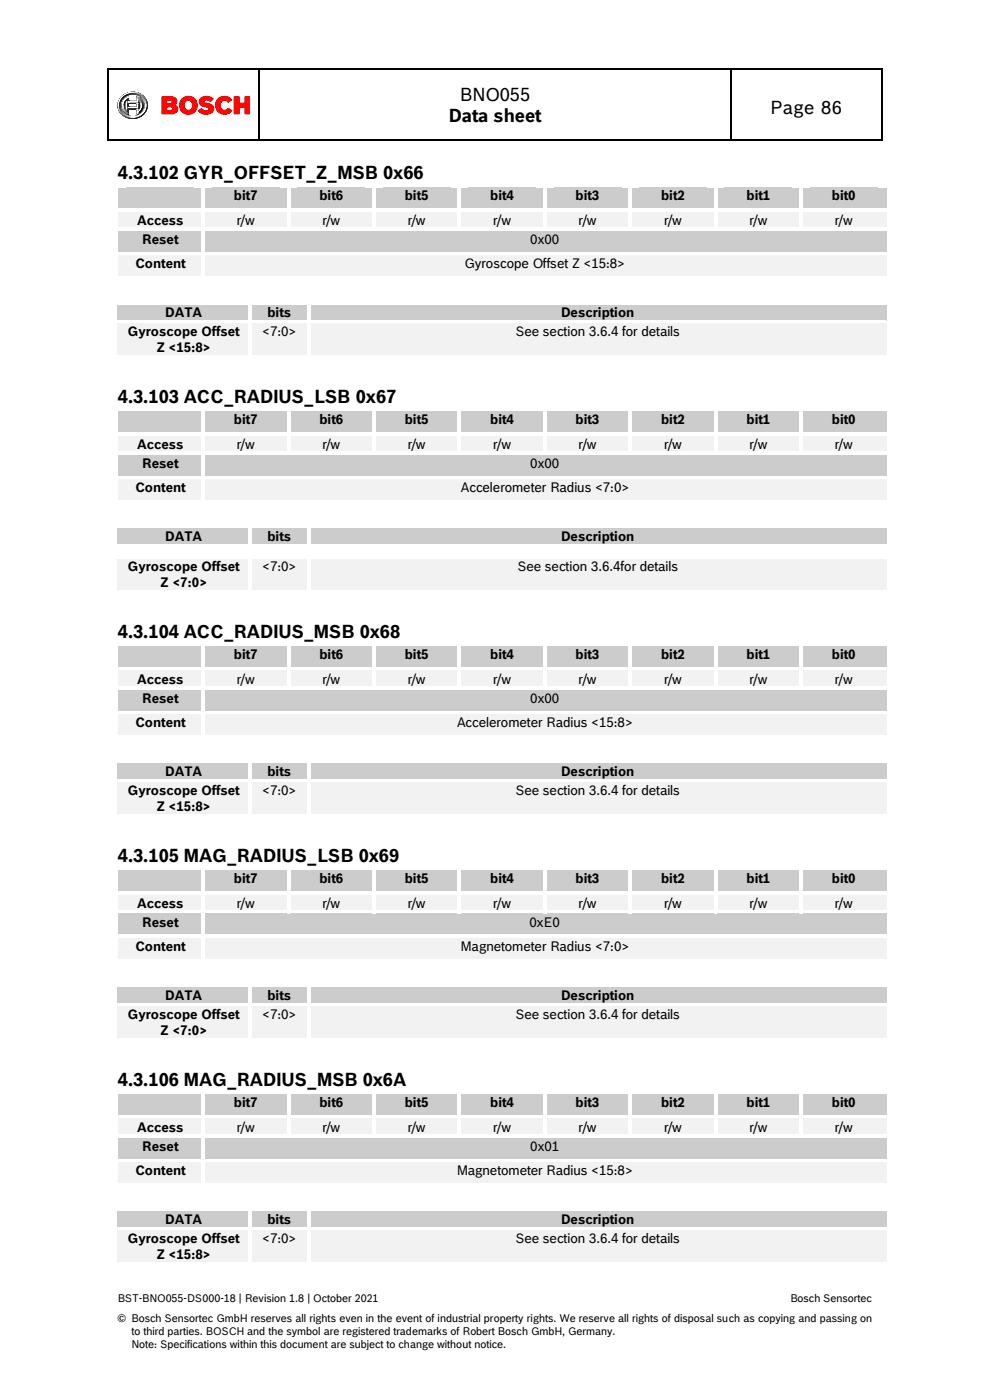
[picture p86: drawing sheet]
<svg xmlns="http://www.w3.org/2000/svg" width="210mm" height="297mm" viewBox="0 0 210 297" stroke-linecap="round" stroke-linejoin="round" font-family="sans-serif">
<defs><g id="words">
<g font-size="3.9">
<text x="97.6" y="21.3">BNO055</text>
<text x="95.2" y="25.8">Data sheet</text>
<text x="163.4" y="24.1">Page 86</text>
<text x="25" y="37.9">4.3.102 GYR_OFFSET_Z_MSB 0x66</text>
<text x="25" y="85.4">4.3.103 ACC_RADIUS_LSB 0x67</text>
<text x="25" y="135.3">4.3.104 ACC_RADIUS_MSB 0x68</text>
<text x="25" y="182.8">4.3.105 MAG_RADIUS_LSB 0x69</text>
<text x="25" y="230.3">4.3.106 MAG_RADIUS_MSB 0x6A</text>
</g>
<g font-size="2.8">
<text x="29.1" y="47.7">Access</text>
<text x="49.6" y="42.5">bit7</text>
<text x="50.3" y="47.7">r/w</text>
<text x="67.8" y="42.5">bit6</text>
<text x="68.4" y="47.7">r/w</text>
<text x="85.9" y="42.5">bit5</text>
<text x="86.5" y="47.7">r/w</text>
<text x="104" y="42.5">bit4</text>
<text x="104.6" y="47.7">r/w</text>
<text x="122.1" y="42.5">bit3</text>
<text x="122.7" y="47.7">r/w</text>
<text x="140.2" y="42.5">bit2</text>
<text x="140.9" y="47.7">r/w</text>
<text x="158.4" y="42.5">bit1</text>
<text x="159" y="47.7">r/w</text>
<text x="176.5" y="42.5">bit0</text>
<text x="177.1" y="47.7">r/w</text>
<text x="30.2" y="51.7">Reset</text>
<text x="112.5" y="51.7">0x00</text>
<text x="28.7" y="56.9">Content</text>
<text x="98.5" y="56.9">Gyroscope Offset Z &lt;15:8&gt;</text>
<text x="27.1" y="71.4">Gyroscope Offset</text>
<text x="35.1" y="67.4">DATA</text>
<text x="55.6" y="71.4">&lt;7:0&gt;</text>
<text x="56.7" y="67.4">bits</text>
<text x="109.4" y="71.4">See section 3.6.4 for details</text>
<text x="119" y="67.4">Description</text>
<text x="33.2" y="74.6">Z &lt;15:8&gt;</text>
<text x="49.6" y="90">bit7</text>
<text x="67.8" y="90">bit6</text>
<text x="85.9" y="90">bit5</text>
<text x="104" y="90">bit4</text>
<text x="122.1" y="90">bit3</text>
<text x="140.2" y="90">bit2</text>
<text x="158.4" y="90">bit1</text>
<text x="176.5" y="90">bit0</text>
<text x="29.1" y="95.2">Access</text>
<text x="50.3" y="95.2">r/w</text>
<text x="68.4" y="95.2">r/w</text>
<text x="86.5" y="95.2">r/w</text>
<text x="104.6" y="95.2">r/w</text>
<text x="122.7" y="95.2">r/w</text>
<text x="140.9" y="95.2">r/w</text>
<text x="159" y="95.2">r/w</text>
<text x="177.1" y="95.2">r/w</text>
<text x="30.2" y="99.2">Reset</text>
<text x="112.5" y="99.2">0x00</text>
<text x="28.7" y="104.4">Content</text>
<text x="97.7" y="104.4">Accelerometer Radius &lt;7:0&gt;</text>
<text x="35.1" y="114.9">DATA</text>
<text x="56.7" y="114.9">bits</text>
<text x="119" y="114.9">Description</text>
<text x="27.1" y="121.2">Gyroscope Offset</text>
<text x="34" y="124.5">Z &lt;7:0&gt;</text>
<text x="55.6" y="121.2">&lt;7:0&gt;</text>
<text x="109.8" y="121.2">See section 3.6.4for details</text>
<text x="49.6" y="139.8">bit7</text>
<text x="67.8" y="139.8">bit6</text>
<text x="85.9" y="139.8">bit5</text>
<text x="104" y="139.8">bit4</text>
<text x="122.1" y="139.8">bit3</text>
<text x="140.2" y="139.8">bit2</text>
<text x="158.4" y="139.8">bit1</text>
<text x="176.5" y="139.8">bit0</text>
<text x="29.1" y="145.1">Access</text>
<text x="30.2" y="149.1">Reset</text>
<text x="50.3" y="145.1">r/w</text>
<text x="68.4" y="145.1">r/w</text>
<text x="86.5" y="145.1">r/w</text>
<text x="104.6" y="145.1">r/w</text>
<text x="112.5" y="149.1">0x00</text>
<text x="122.7" y="145.1">r/w</text>
<text x="140.9" y="145.1">r/w</text>
<text x="159" y="145.1">r/w</text>
<text x="177.1" y="145.1">r/w</text>
<text x="28.7" y="154.2">Content</text>
<text x="96.9" y="154.2">Accelerometer Radius &lt;15:8&gt;</text>
<text x="35.1" y="164.7">DATA</text>
<text x="56.7" y="164.7">bits</text>
<text x="119" y="164.7">Description</text>
<text x="27.1" y="168.8">Gyroscope Offset</text>
<text x="33.2" y="172">Z &lt;15:8&gt;</text>
<text x="55.6" y="168.8">&lt;7:0&gt;</text>
<text x="109.4" y="168.8">See section 3.6.4 for details</text>
<text x="49.6" y="187.3">bit7</text>
<text x="67.8" y="187.3">bit6</text>
<text x="85.9" y="187.3">bit5</text>
<text x="104" y="187.3">bit4</text>
<text x="122.1" y="187.3">bit3</text>
<text x="140.2" y="187.3">bit2</text>
<text x="158.4" y="187.3">bit1</text>
<text x="176.5" y="187.3">bit0</text>
<text x="29.1" y="192.6">Access</text>
<text x="30.2" y="196.6">Reset</text>
<text x="50.3" y="192.6">r/w</text>
<text x="68.4" y="192.6">r/w</text>
<text x="86.5" y="192.6">r/w</text>
<text x="104.6" y="192.6">r/w</text>
<text x="112.3" y="196.6">0xE0</text>
<text x="122.7" y="192.6">r/w</text>
<text x="140.9" y="192.6">r/w</text>
<text x="159" y="192.6">r/w</text>
<text x="177.1" y="192.6">r/w</text>
<text x="28.7" y="201.8">Content</text>
<text x="97.7" y="201.8">Magnetometer Radius &lt;7:0&gt;</text>
<text x="35.1" y="212.2">DATA</text>
<text x="56.7" y="212.2">bits</text>
<text x="119" y="212.2">Description</text>
<text x="27.1" y="216.3">Gyroscope Offset</text>
<text x="34" y="219.5">Z &lt;7:0&gt;</text>
<text x="55.6" y="216.3">&lt;7:0&gt;</text>
<text x="109.4" y="216.3">See section 3.6.4 for details</text>
<text x="49.6" y="234.9">bit7</text>
<text x="67.8" y="234.9">bit6</text>
<text x="85.9" y="234.9">bit5</text>
<text x="104" y="234.9">bit4</text>
<text x="122.1" y="234.9">bit3</text>
<text x="140.2" y="234.9">bit2</text>
<text x="158.4" y="234.9">bit1</text>
<text x="176.5" y="234.9">bit0</text>
<text x="29.1" y="240.1">Access</text>
<text x="30.2" y="244.1">Reset</text>
<text x="50.3" y="240.1">r/w</text>
<text x="68.4" y="240.1">r/w</text>
<text x="86.5" y="240.1">r/w</text>
<text x="104.6" y="240.1">r/w</text>
<text x="112.5" y="244.1">0x01</text>
<text x="122.7" y="240.1">r/w</text>
<text x="140.9" y="240.1">r/w</text>
<text x="159" y="240.1">r/w</text>
<text x="177.1" y="240.1">r/w</text>
<text x="28.7" y="249.3">Content</text>
<text x="96.9" y="249.3">Magnetometer Radius &lt;15:8&gt;</text>
<text x="27.1" y="263.8">Gyroscope Offset</text>
<text x="35.1" y="259.8">DATA</text>
<text x="55.6" y="263.8">&lt;7:0&gt;</text>
<text x="56.7" y="259.8">bits</text>
<text x="109.4" y="263.8">See section 3.6.4 for details</text>
<text x="119" y="259.8">Description</text>
<text x="33.2" y="267">Z &lt;15:8&gt;</text>
</g>
<g font-size="2.3">
<text x="25" y="276.3">BST-BNO055-DS000-18 | Revision 1.8 | October 2021</text>
<text x="25" y="280.4">© Bosch Sensortec GmbH reserves all rights even in the event of industrial property rights. We reserve all rights of disposal such as copying and passing on</text>
<text x="167.7" y="276.3">Bosch Sensortec</text>
<text x="27.9" y="283.3">to third parties. BOSCH and the symbol are registered trademarks of Robert Bosch GmbH, Germany.</text>
<text x="27.9" y="286.1">Note: Specifications within this document are subject to change without notice.</text>
</g>
</g></defs>
<g fill="#000">
<path d="M22.9 14.5h.2v.2h-.2z" fill-rule="evenodd"/>
<path d="M22.9 14.5h.2v.2h-.2z" fill-rule="evenodd"/>
<path d="M54.9 14.5h.2v.2h-.2z" fill-rule="evenodd"/>
<path d="M154.9 14.5h.3v.2h-.3z" fill-rule="evenodd"/>
<path d="M186.9 14.5h.3v.2h-.3z" fill-rule="evenodd"/>
<path d="M186.9 14.5h.3v.2h-.3z" fill-rule="evenodd"/>
<path d="M22.9 29.6h.2v.2h-.2z" fill-rule="evenodd"/>
<path d="M22.9 29.6h.2v.2h-.2z" fill-rule="evenodd"/>
<path d="M54.9 29.6h.2v.2h-.2z" fill-rule="evenodd"/>
<path d="M154.9 29.6h.3v.2h-.3z" fill-rule="evenodd"/>
<path d="M186.9 29.6h.3v.2h-.3z" fill-rule="evenodd"/>
<path d="M186.9 29.6h.3v.2h-.3z" fill-rule="evenodd"/>
</g>
<path d="M23 14.7v14.9M23.1 14.6h31.8M55 14.7v14.9M55.1 14.6h99.8M155 14.7v14.9M155.2 14.6h31.7M187.1 14.7v14.9M23.1 29.7h31.8M55.1 29.7h99.8M155.2 29.7h31.7" fill="none" stroke="#000" stroke-width=".25"/>
<g fill="#000" stroke="#000" stroke-width=".21">
<path d="M26.1 20.8l.1-.1z" fill-rule="evenodd"/>
<path d="M26.2 20.7l.1-.1z" fill-rule="evenodd"/>
<path d="M26.2 20.7l.1-.1z" fill-rule="evenodd"/>
<path d="M26.3 20.6h.1z" fill-rule="evenodd"/>
<path d="M26.3 20.6l.1-.1z" fill-rule="evenodd"/>
<path d="M26.5 21.6v.1z" fill-rule="evenodd"/>
<path d="M26.6 21.5v.2z" fill-rule="evenodd"/>
<path d="M26.8 21.2l-.2 .4z" fill-rule="evenodd"/>
<path d="M27.2 21.9v.8h1.8v-.8zM27.2 21.9h1.9v.9h-1.9zM26.7 21.4a1.48 1.48 0 0 0 0 1.9zM29.5 21.4v1.9a1.6 1.6 0 0 0 0-1.9zM26.8 21.2v2.3a1.62 1.62 0 0 1 0-2.3zM29.5 21.2a1.63 1.63 0 0 1 0 2.3zM26.6 20.9a1.81 1.81 0 0 0 .6 3.2v-.9h1.9v.9a1.82 1.82 0 0 0 1.3-1.6 1.82 1.82 0 0 0-.9-1.7l-.4-.1v.9h-1.9v-1zM26.5 20.9l.7-.4v1h1.8l.1-1a1.89 1.89 0 0 1 1.3 1.9 1.89 1.89 0 0 1-1.3 1.7l-.1-.9h-1.8v.9a1.85 1.85 0 0 1-.7-3.2zM26.3 20.7a2.39 2.39 0 0 0-.5 2.9 2.39 2.39 0 0 0 2.7 1.1 2.38 2.38 0 0 0 2.3-2.6 2.38 2.38 0 0 0-2.6-2.1l-1.1 .1zM26 20.9a2.76 2.76 0 0 1 3.1-.9 2.76 2.76 0 0 1 1.8 2.7 2.75 2.75 0 0 1-3 2.1 2.75 2.75 0 0 1-2.5-2.8zM25.9 20.6a2.74 2.74 0 0 0-.3 3.2 2.74 2.74 0 0 0 2.9 1.3 2.73 2.73 0 0 0 2.7-2.9 2.73 2.73 0 0 0-3-2.6l-1.5 .4zM25.8 20.5a3.1 3.1 0 0 1 3.6-.7 3.1 3.1 0 0 1 1.8 3.2 3.2 3.2 0 0 1-3.4 2.1 3.2 3.2 0 0 1-2.8-2.7l.2-1z" fill-rule="evenodd"/>
<path d="M29.2 24.1h.2z" fill-rule="evenodd"/>
<path d="M29.5 21.2v2.3z" fill-rule="evenodd"/>
<path d="M29.3 24.1l.4-.3z" fill-rule="evenodd"/>
<path d="M29.7 23.8h.1z" fill-rule="evenodd"/>
<path d="M29.7 23.8l.1-.1z" fill-rule="evenodd"/>
<path d="M30.1 24.4h.1z" fill-rule="evenodd"/>
<path d="M30.2 24.4l.1-.1z" fill-rule="evenodd"/>
<path d="M30.3 24.3h.1z" fill-rule="evenodd"/>
<path d="M30.3 24.3h.1z" fill-rule="evenodd"/>
<path d="M30.3 24.3l.1-.1z" fill-rule="evenodd"/>
<path d="M30.4 24.2h.1z" fill-rule="evenodd"/>
</g>
<g fill="#fff" stroke="#fff" stroke-width=".21">
<path d="M35.3 22.7v.7h.8a.41 .41 0 0 0 .6-.4 .41 .41 0 0 0-.6-.3zM35.3 21.3v.7h.8a.37 .37 0 0 0 .4-.4 .37 .37 0 0 0-.4-.3zM34.4 20.5h1.5a1.12 1.12 0 0 1 1.2 .2 1.12 1.12 0 0 1 .3 1.2l-.4 .4a.94 .94 0 0 1 .7 1.1 .94 .94 0 0 1-1.1 .7h-2.2z" fill-rule="evenodd"/>
<path d="M39.4 21.4a1.02 1.02 0 0 0-.2 1.5 1.02 1.02 0 0 0 1.4 .2 1.03 1.03 0 0 0 .2-1.3 1.03 1.03 0 0 0-1.4-.4zM38.1 22.3a1.89 1.89 0 0 1 3.7 0 1.89 1.89 0 0 1-3.7 0z" fill-rule="evenodd"/>
<path d="M42.6 20.8a2.07 2.07 0 0 1 2.6 .2l-.2 .2a.44 .44 0 0 1-.4 .3 .44 .44 0 0 1-.4-.2 .52 .52 0 0 0-.6-.1 .52 .52 0 0 0-.3 .5l.2 .1a2.8 2.8 0 0 1 1.8 .9 1.35 1.35 0 0 1-1.8 1.5l-.5-.1a.92 .92 0 0 1-.8-.6l.1-.1a.41 .41 0 0 1 .4-.3 .41 .41 0 0 1 .4 .2 .69 .69 0 0 0 .7 .3 .69 .69 0 0 0 .5-.6l-.9-.3a1.07 1.07 0 0 1-1-.7 1.07 1.07 0 0 1 .2-1.2z" fill-rule="evenodd"/>
<path d="M46.3 21a1.96 1.96 0 0 1 2.9 .2l-.3 .2a.51 .51 0 0 1-.9-.1 1.01 1.01 0 0 0-1.3 1.2 1.01 1.01 0 0 0 1.6 .6l.1-.1 .8 .5a1.93 1.93 0 0 1-2.8 .3 1.93 1.93 0 0 1-.1-2.8z" fill-rule="evenodd"/>
<path d="M49.7 20.5h1v1.4h1.3v-1.4h1v3.6h-1v-1.4h-1.3v1.4h-1z" fill-rule="evenodd"/>
<path d="M27.2 21.9v.9h1.9v-.9zM26.8 21.3a1.58 1.58 0 0 0 0 2.1zM29.5 21.2v2.2l.1-.1a1.63 1.63 0 0 0-.1-2.1zM26.6 20.9l.5-.3 .1 .9h1.9v-.9a1.83 1.83 0 0 1 1.3 1.8 1.83 1.83 0 0 1-1.3 1.7v-.9h-1.9v.9a1.82 1.82 0 0 1-.6-3.2zM26.2 20.6a2.4 2.4 0 0 0-.5 2.8 2.4 2.4 0 0 0 2.5 1.4 2.45 2.45 0 0 0 2.6-2.7 2.45 2.45 0 0 0-3-2.2l-.7 .2zM25.8 20.5a3 3 0 0 1 3.6-.7 3 3 0 0 1 1.7 3.2 3.1 3.1 0 0 1-3.3 2.1 3.1 3.1 0 0 1-2.7-2.7l.2-1z" fill-rule="evenodd"/>
<path d="M25.9 20.6l1.2-.8 1.1-.2a3.1 3.1 0 0 0-3 2.5v.3a2.03 2.03 0 0 1 .7-1.8z" fill-rule="evenodd"/>
<path d="M28.1 19.6l.1 .1z" fill-rule="evenodd"/>
<path d="M25.1 22.3l.1 .1z" fill-rule="evenodd"/>
<path d="M28.1 24.8l.1 .1z" fill-rule="evenodd"/>
<path d="M28.2 24.8a2.72 2.72 0 0 0 2.8-2.4 2.57 2.57 0 0 1-2.8 2.4z" fill-rule="evenodd"/>
<path d="M30.9 22.3l.1 .1z" fill-rule="evenodd"/>
<path d="M26.9 21v2.7l-.1-2.1z" fill-rule="evenodd"/>
<path d="M30 22.4l-.1 .7-.5 .6 .4-.6z" fill-rule="evenodd"/>
<path d="M30 22.3v.1z" fill-rule="evenodd"/>
<path d="M27.3 22.8h1.8l.1-.8-.1 .9z" fill-rule="evenodd"/>
<path d="M27.3 22.8h.1z" fill-rule="evenodd"/>
<path d="M26.6 20.9l.5-.2a1.84 1.84 0 0 0-1.1 1.7l.1-.8z" fill-rule="evenodd"/>
<path d="M27.3 21.6h1.8v-1l.2 .1h-.1l-.1 .9z" fill-rule="evenodd"/>
<path d="M26 22.3v.1z" fill-rule="evenodd"/>
<path d="M27.3 21.6h.1z" fill-rule="evenodd"/>
<path d="M29.2 20.6l.1 .1z" fill-rule="evenodd"/>
<path d="M29.1 23.9l.1 .1z" fill-rule="evenodd"/>
<path d="M27 20.7l.2-.1z" fill-rule="evenodd"/>
<path d="M29.1 23.3l.1 .6z" fill-rule="evenodd"/>
<path d="M29.1 23.2l.1 .1z" fill-rule="evenodd"/>
</g>
<g fill="#585858" stroke="#585858" stroke-width=".21">
<path d="M25.8 20.5a2.78 2.78 0 0 1 2.4-.9 3.1 3.1 0 0 0-3.2 2.8l.2-1z" fill-rule="evenodd"/>
<path d="M28.1 19.6h.1z" fill-rule="evenodd"/>
<path d="M25 22.3l.1 .1z" fill-rule="evenodd"/>
<path d="M28.1 24.7l.1 .1z" fill-rule="evenodd"/>
<path d="M28.2 24.7a2.69 2.69 0 0 0 2.7-2.3 2.48 2.48 0 0 1-2.7 2.3z" fill-rule="evenodd"/>
<path d="M30.8 22.3l.1 .1z" fill-rule="evenodd"/>
<path d="M26.8 21.2v2.3l-.1-2.1z" fill-rule="evenodd"/>
<path d="M29.9 22.4v.4l-.4 .7z" fill-rule="evenodd"/>
<path d="M29.9 22.3l.1 .1z" fill-rule="evenodd"/>
<path d="M27.3 22.7h1.7l.1-.7v.8z" fill-rule="evenodd"/>
<path d="M27.3 22.7l.1 .1z" fill-rule="evenodd"/>
<path d="M29 22l.1 .1z" fill-rule="evenodd"/>
<path d="M26.5 20.9l.5-.4 .1 .1a1.72 1.72 0 0 0-1.1 1.4l-.1 .4 .2-.8z" fill-rule="evenodd"/>
<path d="M27.3 21.5h1.7l.1-.8v.9z" fill-rule="evenodd"/>
<path d="M29 23.3l.1 .7z" fill-rule="evenodd"/>
<path d="M29 23.9l.1 .1z" fill-rule="evenodd"/>
<path d="M25.9 22.3l.1 .1z" fill-rule="evenodd"/>
<path d="M27.1 20.5l.1 .2z" fill-rule="evenodd"/>
<path d="M29 20.7l.1 .1z" fill-rule="evenodd"/>
<path d="M27.3 21.5l.1 .1z" fill-rule="evenodd"/>
<path d="M29 23.2l.1 .1z" fill-rule="evenodd"/>
</g>
<g fill="#4b4b4b" stroke="#4b4b4b" stroke-width=".21">
<path d="M25.2 23.4h.2z" fill-rule="evenodd"/>
<path d="M29.3 19.8l.1 .1z" fill-rule="evenodd"/>
<path d="M29.4 19.8v.1z" fill-rule="evenodd"/>
<path d="M29.4 19.8v.1z" fill-rule="evenodd"/>
<path d="M25.2 23.3l.1 .1z" fill-rule="evenodd"/>
<path d="M25.2 23.4h.2z" fill-rule="evenodd"/>
<path d="M27.1 24.5l.1 .1z" fill-rule="evenodd"/>
<path d="M27.1 24.5l.1 .1z" fill-rule="evenodd"/>
<path d="M30.6 21.4l.1 .1z" fill-rule="evenodd"/>
<path d="M30.6 21.4l.1 .1z" fill-rule="evenodd"/>
<path d="M26 23.1l.1 .1z" fill-rule="evenodd"/>
<path d="M26 23.1l.1 .1z" fill-rule="evenodd"/>
<path d="M26 23l.1 .1z" fill-rule="evenodd"/>
<path d="M27.1 20.5l.1 .2z" fill-rule="evenodd"/>
<path d="M29.2 20.5l.1 .1z" fill-rule="evenodd"/>
</g>
<g fill="#494949" stroke="#494949" stroke-width=".21">
<path d="M25.3 23.4l.1 .1z" fill-rule="evenodd"/>
<path d="M29.4 19.8l.1 .1z" fill-rule="evenodd"/>
<path d="M27.3 22.7l.1 .1z" fill-rule="evenodd"/>
<path d="M26 23.1l.2 .1z" fill-rule="evenodd"/>
<path d="M29.2 20.5l.1 .1z" fill-rule="evenodd"/>
<path d="M27.3 21.5l.1 .1z" fill-rule="evenodd"/>
<path d="M29 23.2l.1 .1z" fill-rule="evenodd"/>
</g>
<g fill="#484848" stroke="#484848" stroke-width=".21">
<path d="M25.3 23.4l.1 .1z" fill-rule="evenodd"/>
<path d="M27 24.5l.1 .1z" fill-rule="evenodd"/>
<path d="M30.6 21.4h.1z" fill-rule="evenodd"/>
<path d="M29.8 21.9l.1 .1z" fill-rule="evenodd"/>
<path d="M26.1 23.2h.1z" fill-rule="evenodd"/>
<path d="M27.1 20.5l.1 .2z" fill-rule="evenodd"/>
<path d="M29.2 20.5l.1 .2z" fill-rule="evenodd"/>
</g>
<g fill="#474747" stroke="#474747" stroke-width=".21">
<path d="M25.3 23.5l.1 .1z" fill-rule="evenodd"/>
<path d="M29.5 19.8v.1z" fill-rule="evenodd"/>
<path d="M27.3 22.7l.1 .1z" fill-rule="evenodd"/>
<path d="M29 22l.1 .1z" fill-rule="evenodd"/>
<path d="M29 24l.2 .1z" fill-rule="evenodd"/>
<path d="M26.1 23.2h.1z" fill-rule="evenodd"/>
<path d="M29.3 20.5v.2z" fill-rule="evenodd"/>
<path d="M29.3 20.5v.2z" fill-rule="evenodd"/>
<path d="M27.3 21.5l.1 .1z" fill-rule="evenodd"/>
</g>
<g fill="#464646" stroke="#464646" stroke-width=".21">
<path d="M25.3 23.5l.1 .1z" fill-rule="evenodd"/>
<path d="M29.5 19.8l.1 .2z" fill-rule="evenodd"/>
<path d="M26.9 24.5l.1 .1z" fill-rule="evenodd"/>
<path d="M30.5 21.3h.1z" fill-rule="evenodd"/>
<path d="M26.1 23.2l.1 .1z" fill-rule="evenodd"/>
<path d="M29.3 20.5v.2z" fill-rule="evenodd"/>
</g>
<g fill="#454545" stroke="#454545" stroke-width=".21">
<path d="M25.4 23.6h.1z" fill-rule="evenodd"/>
<path d="M29.8 21.8l.1 .1z" fill-rule="evenodd"/>
<path d="M26.1 23.3h.1z" fill-rule="evenodd"/>
<path d="M27.2 20.5v.2z" fill-rule="evenodd"/>
<path d="M29.3 20.5v.2z" fill-rule="evenodd"/>
<path d="M29 23.2l.1 .1z" fill-rule="evenodd"/>
</g>
<g fill="#434343" stroke="#434343" stroke-width=".21">
<path d="M25.4 23.6l.1 .1z" fill-rule="evenodd"/>
<path d="M26.9 24.4v.1z" fill-rule="evenodd"/>
<path d="M30.5 21.2h.1z" fill-rule="evenodd"/>
<path d="M29 22h.1z" fill-rule="evenodd"/>
<path d="M26.1 23.3l.2 .1z" fill-rule="evenodd"/>
<path d="M27.2 20.5v.2z" fill-rule="evenodd"/>
<path d="M29.3 20.6l.1 .1z" fill-rule="evenodd"/>
</g>
<g fill="#424242" stroke="#424242" stroke-width=".21">
<path d="M25.4 23.7h.1z" fill-rule="evenodd"/>
<path d="M29.6 19.9l.1 .1z" fill-rule="evenodd"/>
<path d="M29.8 21.8h.1z" fill-rule="evenodd"/>
<path d="M27.3 22.7l.1 .1z" fill-rule="evenodd"/>
<path d="M26.2 23.3l.1 .1z" fill-rule="evenodd"/>
<path d="M29.3 20.6l.1 .1z" fill-rule="evenodd"/>
<path d="M27.3 21.5l.1 .1z" fill-rule="evenodd"/>
</g>
<g fill="#414141" stroke="#414141" stroke-width=".21">
<path d="M25.4 23.7l.2 .1z" fill-rule="evenodd"/>
<path d="M29.7 19.9l.1 .1z" fill-rule="evenodd"/>
<path d="M26.8 24.4v.1z" fill-rule="evenodd"/>
<path d="M30.4 21.1l.1 .1z" fill-rule="evenodd"/>
<path d="M29 24l.2 .1z" fill-rule="evenodd"/>
<path d="M26.2 23.4h.1z" fill-rule="evenodd"/>
<path d="M29.4 20.6v.1z" fill-rule="evenodd"/>
<path d="M29.4 20.6v.1z" fill-rule="evenodd"/>
<path d="M29.4 20.6v.1z" fill-rule="evenodd"/>
<path d="M29 23.2l.1 .1z" fill-rule="evenodd"/>
</g>
<g fill="#404040" stroke="#404040" stroke-width=".21">
<path d="M25.5 23.8h.1z" fill-rule="evenodd"/>
<path d="M29 22h.1z" fill-rule="evenodd"/>
<path d="M26.2 23.4l.1 .1z" fill-rule="evenodd"/>
<path d="M27.2 20.6v.1z" fill-rule="evenodd"/>
</g>
<g fill="#3e3e3e" stroke="#3e3e3e" stroke-width=".21">
<path d="M25.5 23.8l.1 .1z" fill-rule="evenodd"/>
<path d="M26.7 24.3v.1z" fill-rule="evenodd"/>
<path d="M30.4 21l.1 .1z" fill-rule="evenodd"/>
<path d="M29 24.1h.2z" fill-rule="evenodd"/>
<path d="M26.2 23.4l.2 .1z" fill-rule="evenodd"/>
<path d="M29.4 20.6l.1 .2z" fill-rule="evenodd"/>
<path d="M29 23.2l.1 .1z" fill-rule="evenodd"/>
</g>
<g fill="#3d3d3d" stroke="#3d3d3d" stroke-width=".21">
<path d="M25.5 23.9h.1z" fill-rule="evenodd"/>
<path d="M29.8 20l.1 .1z" fill-rule="evenodd"/>
<path d="M25.5 23.9h.1z" fill-rule="evenodd"/>
<path d="M29.7 21.7h.1z" fill-rule="evenodd"/>
<path d="M27.3 22.7l.1 .1z" fill-rule="evenodd"/>
<path d="M26.3 23.5h.1z" fill-rule="evenodd"/>
<path d="M26.3 23.5h.1z" fill-rule="evenodd"/>
<path d="M27.2 20.6v.1z" fill-rule="evenodd"/>
<path d="M27.3 21.5l.1 .1z" fill-rule="evenodd"/>
</g>
<g fill="#0a0a0a" stroke="#0a0a0a" stroke-width=".21">
<path d="M27.2 24.9l.1 .1z" fill-rule="evenodd"/>
<path d="M31.2 22.1v.1z" fill-rule="evenodd"/>
<path d="M29.1 20.1h.1z" fill-rule="evenodd"/>
<path d="M29.2 20.1l.1 .1z" fill-rule="evenodd"/>
<path d="M25.6 23.2l.1 .1z" fill-rule="evenodd"/>
<path d="M25.6 23.2h.1z" fill-rule="evenodd"/>
<path d="M25.6 23.2l.1 .1z" fill-rule="evenodd"/>
<path d="M29.2 20.1l.1 .1z" fill-rule="evenodd"/>
<path d="M26.5 22.9v.1z" fill-rule="evenodd"/>
<path d="M26.5 22.9v.1z" fill-rule="evenodd"/>
<path d="M26.4 22.9l.1 .1z" fill-rule="evenodd"/>
<path d="M27 24.1h.1l.1-.1v.1z" fill-rule="evenodd"/>
<path d="M27 24l.2 .1z" fill-rule="evenodd"/>
<path d="M27 24l.2 .1z" fill-rule="evenodd"/>
<path d="M27.2 20.7v.1z" fill-rule="evenodd"/>
</g>
<g fill="#090909" stroke="#090909" stroke-width=".21">
<path d="M27.3 25h.1z" fill-rule="evenodd"/>
<path d="M28.9 20l.1 .1z" fill-rule="evenodd"/>
<path d="M29 20l.1 .1z" fill-rule="evenodd"/>
<path d="M25.6 23.1v.1z" fill-rule="evenodd"/>
<path d="M26.4 22.8l.1 .1z" fill-rule="evenodd"/>
<path d="M26.4 22.8h.1z" fill-rule="evenodd"/>
<path d="M29.2 24.1h.1z" fill-rule="evenodd"/>
<path d="M26.9 24l.3 .1z" fill-rule="evenodd"/>
<path d="M27 24l.2 .1z" fill-rule="evenodd"/>
<path d="M27 24l.1 .1 .1-.1v.1z" fill-rule="evenodd"/>
<path d="M29 23.2l.1 .1z" fill-rule="evenodd"/>
</g>
<g fill="#080808" stroke="#080808" stroke-width=".21">
<path d="M27.5 25l.1 .1z" fill-rule="evenodd"/>
<path d="M27.6 25v.1z" fill-rule="evenodd"/>
<path d="M31.2 22.1v.1z" fill-rule="evenodd"/>
<path d="M28.7 20h.1z" fill-rule="evenodd"/>
<path d="M28.8 20l.1 .1z" fill-rule="evenodd"/>
<path d="M25.5 22.9l.1 .1z" fill-rule="evenodd"/>
<path d="M26.4 22.7l.1 .1z" fill-rule="evenodd"/>
<path d="M27 24.1l.2-.1-.1 .2z" fill-rule="evenodd"/>
<path d="M26.9 24.1l.3-.1-.1 .2z" fill-rule="evenodd"/>
<path d="M26.9 24.1l.3-.1-.1 .2z" fill-rule="evenodd"/>
<path d="M26.9 24.1h.3z" fill-rule="evenodd"/>
<path d="M30.3 22.2l.1 .1z" fill-rule="evenodd"/>
</g>
<g fill="#070707" stroke="#070707" stroke-width=".21">
<path d="M27.7 25l.1 .1z" fill-rule="evenodd"/>
<path d="M27.7 25.1h.1z" fill-rule="evenodd"/>
<path d="M27.8 25.1h.1z" fill-rule="evenodd"/>
<path d="M28.4 19.9h.1z" fill-rule="evenodd"/>
<path d="M28.5 19.9l.1 .1z" fill-rule="evenodd"/>
<path d="M28.6 20h.1z" fill-rule="evenodd"/>
<path d="M25.4 22.7l.1 .1z" fill-rule="evenodd"/>
<path d="M25.5 22.7v.1z" fill-rule="evenodd"/>
<path d="M26.4 22.6v.1z" fill-rule="evenodd"/>
<path d="M26.4 22.5v.1z" fill-rule="evenodd"/>
<path d="M26.4 22.5v.1z" fill-rule="evenodd"/>
<path d="M27 24.1h.1l.1-.1-.1 .2z" fill-rule="evenodd"/>
<path d="M27 24.1l.2-.1-.1 .2z" fill-rule="evenodd"/>
<path d="M27 24.1l.2-.1-.1 .2z" fill-rule="evenodd"/>
</g>
<g fill="#060606" stroke="#060606" stroke-width=".21">
<path d="M27.9 25.1h.1z" fill-rule="evenodd"/>
<path d="M28 25.1h.1z" fill-rule="evenodd"/>
<path d="M28.2 19.9h.1z" fill-rule="evenodd"/>
<path d="M28.3 19.9l.1 .1z" fill-rule="evenodd"/>
<path d="M25.4 22.5l.1 .1z" fill-rule="evenodd"/>
<path d="M26.4 22.4v.1z" fill-rule="evenodd"/>
<path d="M29.2 24.1h.1z" fill-rule="evenodd"/>
<path d="M27 24.1h.2v-.2v.2z" fill-rule="evenodd"/>
<path d="M27 24.1h.2v-.2v.2z" fill-rule="evenodd"/>
<path d="M27 24.1h.2v-.2v.2z" fill-rule="evenodd"/>
<path d="M30.3 22.3l.1 .1z" fill-rule="evenodd"/>
</g>
<g fill="#050505" stroke="#050505" stroke-width=".21">
<path d="M28.1 25.1h.1z" fill-rule="evenodd"/>
<path d="M31.2 22.4v.1z" fill-rule="evenodd"/>
<path d="M31.2 22.5v.1z" fill-rule="evenodd"/>
<path d="M28.4 25.1h.1z" fill-rule="evenodd"/>
<path d="M28.3 25.1h.1z" fill-rule="evenodd"/>
<path d="M28.2 25.1h.1z" fill-rule="evenodd"/>
<path d="M28.1 25.1h.1z" fill-rule="evenodd"/>
<path d="M28.1 19.9l.1 .1z" fill-rule="evenodd"/>
<path d="M27.9 19.9l.1 .1z" fill-rule="evenodd"/>
<path d="M28 19.9l.1 .1z" fill-rule="evenodd"/>
<path d="M28.1 19.9l.1 .1z" fill-rule="evenodd"/>
<path d="M25.4 22.2l.1 .1z" fill-rule="evenodd"/>
<path d="M25.4 22.3l.1 .1z" fill-rule="evenodd"/>
<path d="M25.4 22.3l.1 .1z" fill-rule="evenodd"/>
<path d="M26.4 22.2v.2z" fill-rule="evenodd"/>
<path d="M26.4 22.3v.1z" fill-rule="evenodd"/>
<path d="M26.4 22.3v.1z" fill-rule="evenodd"/>
<path d="M27.2 21.9h1.9v.1l-1.9-.1 .1 .8h-.1z" fill-rule="evenodd"/>
<path d="M27.2 23.2h1.9v.1l-.1-.1h-1.8v.8z" fill-rule="evenodd"/>
<path d="M27.2 20.7v.8l.2 .1-.2-.1z" fill-rule="evenodd"/>
<path d="M27.2 23.9v.2h-.2h.2z" fill-rule="evenodd"/>
<path d="M27 24.1h.2v-.2v.2z" fill-rule="evenodd"/>
</g>
<g fill="#575757" stroke="#575757" stroke-width=".21">
<path d="M28.2 19.6h.1z" fill-rule="evenodd"/>
<path d="M28.2 19.6h.1z" fill-rule="evenodd"/>
<path d="M25 22.4l.1 .1z" fill-rule="evenodd"/>
<path d="M25 22.4l.1 .1z" fill-rule="evenodd"/>
<path d="M28 24.7l.1 .1z" fill-rule="evenodd"/>
<path d="M30.8 22.2l.1 .1z" fill-rule="evenodd"/>
<path d="M25.9 22.4l.1 .1z" fill-rule="evenodd"/>
<path d="M25.9 22.4h.1z" fill-rule="evenodd"/>
<path d="M29.1 20.7v.1z" fill-rule="evenodd"/>
</g>
<g fill="#565656" stroke="#565656" stroke-width=".21">
<path d="M28.3 19.6l.1 .1z" fill-rule="evenodd"/>
<path d="M28.4 19.6l.1 .1z" fill-rule="evenodd"/>
<path d="M25 22.5l.1 .1z" fill-rule="evenodd"/>
<path d="M25 22.5l.1 .1z" fill-rule="evenodd"/>
<path d="M27.9 24.7l.1 .1z" fill-rule="evenodd"/>
<path d="M30.8 22.2h.1z" fill-rule="evenodd"/>
<path d="M27.3 22.7l.1 .1z" fill-rule="evenodd"/>
<path d="M25.9 22.4l.1 .1z" fill-rule="evenodd"/>
<path d="M25.9 22.4l.1 .1z" fill-rule="evenodd"/>
<path d="M29.1 20.6v.1z" fill-rule="evenodd"/>
<path d="M29.1 20.6v.1z" fill-rule="evenodd"/>
<path d="M27.3 21.5l.1 .1z" fill-rule="evenodd"/>
</g>
<g fill="#555" stroke="#555" stroke-width=".21">
<path d="M29.1 20.6v.1z"/>
<path d="M28.4 19.6l.1 .1z" fill-rule="evenodd"/>
<path d="M25 22.6l.1 .1z" fill-rule="evenodd"/>
<path d="M29.9 22.3h.1z" fill-rule="evenodd"/>
<path d="M29 22l.1 .1z" fill-rule="evenodd"/>
<path d="M29 24l.1 .1z" fill-rule="evenodd"/>
<path d="M25.9 22.5l.1 .1z" fill-rule="evenodd"/>
<path d="M27.1 20.5l.1 .2z" fill-rule="evenodd"/>
</g>
<g fill="#545454" stroke="#545454" stroke-width=".21">
<path d="M28.5 19.6l.1 .1z" fill-rule="evenodd"/>
<path d="M28.5 19.6l.1 .1z" fill-rule="evenodd"/>
<path d="M25 22.6l.1 .1z" fill-rule="evenodd"/>
<path d="M25 22.7l.2 .1z" fill-rule="evenodd"/>
<path d="M27.8 24.7l.1 .1z" fill-rule="evenodd"/>
<path d="M30.8 22.1l.1 .1z" fill-rule="evenodd"/>
<path d="M25.9 22.5l.1 .1z" fill-rule="evenodd"/>
<path d="M25.9 22.5l.1 .1z" fill-rule="evenodd"/>
<path d="M29.1 20.6v.1z" fill-rule="evenodd"/>
<path d="M29 23.2l.1 .1z" fill-rule="evenodd"/>
</g>
<g fill="#535353" stroke="#535353" stroke-width=".21">
<path d="M28.6 19.6l.1 .1z" fill-rule="evenodd"/>
<path d="M28.6 19.6l.1 .1z" fill-rule="evenodd"/>
<path d="M25 22.7l.2 .1z" fill-rule="evenodd"/>
<path d="M25.1 22.8h.1z" fill-rule="evenodd"/>
<path d="M27.7 24.7l.1 .1z" fill-rule="evenodd"/>
<path d="M30.8 22l.1 .1z" fill-rule="evenodd"/>
<path d="M29.9 22.2l.1 .1z" fill-rule="evenodd"/>
<path d="M27.3 22.7l.1 .1z" fill-rule="evenodd"/>
<path d="M25.9 22.6l.1 .1z" fill-rule="evenodd"/>
<path d="M25.9 22.6l.1 .1z" fill-rule="evenodd"/>
<path d="M27.1 20.5l.1 .2z" fill-rule="evenodd"/>
<path d="M29.1 20.6h.1z" fill-rule="evenodd"/>
<path d="M29.1 20.6h.1z" fill-rule="evenodd"/>
<path d="M27.3 21.5l.1 .1z" fill-rule="evenodd"/>
</g>
<g fill="#525252" stroke="#525252" stroke-width=".21">
<path d="M28.7 19.6l.1 .1z" fill-rule="evenodd"/>
<path d="M25.1 22.8l.1 .1z" fill-rule="evenodd"/>
<path d="M27.6 24.7l.1 .1z" fill-rule="evenodd"/>
<path d="M30.7 21.9l.2 .1z" fill-rule="evenodd"/>
<path d="M29 24l.1 .1z" fill-rule="evenodd"/>
<path d="M25.9 22.6l.1 .1z" fill-rule="evenodd"/>
<path d="M29.1 20.6h.1z" fill-rule="evenodd"/>
</g>
<g fill="#515151" stroke="#515151" stroke-width=".21">
<path d="M28.8 19.6v.1z" fill-rule="evenodd"/>
<path d="M28.8 19.6v.1z" fill-rule="evenodd"/>
<path d="M28.8 19.6l.1 .1z" fill-rule="evenodd"/>
<path d="M25.1 22.9h.1z" fill-rule="evenodd"/>
<path d="M25.1 22.9l.1 .1z" fill-rule="evenodd"/>
<path d="M25.1 22.9h.1z" fill-rule="evenodd"/>
<path d="M27.6 24.7v.1z" fill-rule="evenodd"/>
<path d="M30.7 21.8l.1 .1z" fill-rule="evenodd"/>
<path d="M27.3 22.7l.1 .1z" fill-rule="evenodd"/>
<path d="M29 22l.1 .1z" fill-rule="evenodd"/>
<path d="M25.9 22.7l.1 .1z" fill-rule="evenodd"/>
<path d="M25.9 22.7h.1z" fill-rule="evenodd"/>
<path d="M25.9 22.7h.1z" fill-rule="evenodd"/>
<path d="M29.1 20.6h.1z" fill-rule="evenodd"/>
<path d="M27.3 21.5l.1 .1z" fill-rule="evenodd"/>
</g>
<g fill="#505050" stroke="#505050" stroke-width=".21">
<path d="M28.9 19.6v.1z" fill-rule="evenodd"/>
<path d="M25.1 22.9l.1 .1z" fill-rule="evenodd"/>
<path d="M29.9 22.1l.1 .1z" fill-rule="evenodd"/>
<path d="M25.9 22.7l.1 .1z" fill-rule="evenodd"/>
<path d="M27.1 20.5l.1 .2z" fill-rule="evenodd"/>
<path d="M29.1 20.6h.1z" fill-rule="evenodd"/>
<path d="M29.1 20.6h.1z" fill-rule="evenodd"/>
<path d="M29 23.2l.1 .1z" fill-rule="evenodd"/>
</g>
<g fill="#4f4f4f" stroke="#4f4f4f" stroke-width=".21">
<path d="M28.9 19.6l.1 .1z" fill-rule="evenodd"/>
<path d="M29 19.7l.1 .1z" fill-rule="evenodd"/>
<path d="M25.1 23l.1 .1z" fill-rule="evenodd"/>
<path d="M25.1 23l.1 .1z" fill-rule="evenodd"/>
<path d="M30.7 21.7l.1 .1z" fill-rule="evenodd"/>
<path d="M29 24l.1 .1z" fill-rule="evenodd"/>
<path d="M25.9 22.8l.2 .1z" fill-rule="evenodd"/>
<path d="M25.9 22.8l.1 .1z" fill-rule="evenodd"/>
<path d="M29.1 20.6h.2z" fill-rule="evenodd"/>
</g>
<g fill="#4e4e4e" stroke="#4e4e4e" stroke-width=".21">
<path d="M29 19.7l.1 .1z" fill-rule="evenodd"/>
<path d="M29.1 19.7l.1 .1z" fill-rule="evenodd"/>
<path d="M25.1 23.1l.2 .1z" fill-rule="evenodd"/>
<path d="M25.2 23.1l.1 .1z" fill-rule="evenodd"/>
<path d="M27.4 24.6v.1z" fill-rule="evenodd"/>
<path d="M30.7 21.7h.1z" fill-rule="evenodd"/>
<path d="M27.3 22.7l.1 .1z" fill-rule="evenodd"/>
<path d="M29 22l.1 .1z" fill-rule="evenodd"/>
<path d="M26 22.9l.1 .1z" fill-rule="evenodd"/>
<path d="M26 22.9h.1z" fill-rule="evenodd"/>
<path d="M29.1 20.6h.2z" fill-rule="evenodd"/>
<path d="M27.3 21.5l.1 .1z" fill-rule="evenodd"/>
</g>
<g fill="#4d4d4d" stroke="#4d4d4d" stroke-width=".21">
<path d="M29.1 19.7l.1 .1z" fill-rule="evenodd"/>
<path d="M25.2 23.2h.1z" fill-rule="evenodd"/>
<path d="M27.3 24.6l.1 .1z" fill-rule="evenodd"/>
<path d="M30.7 21.6l.1 .1z" fill-rule="evenodd"/>
<path d="M29.8 22l.2 .1z" fill-rule="evenodd"/>
<path d="M29 24l.1 .1z" fill-rule="evenodd"/>
<path d="M26 22.9l.1 .1z" fill-rule="evenodd"/>
<path d="M27.1 20.5l.1 .2z" fill-rule="evenodd"/>
<path d="M29.1 20.6h.2z" fill-rule="evenodd"/>
<path d="M29.1 20.5l.2 .1z" fill-rule="evenodd"/>
<path d="M29 23.2l.1 .1z" fill-rule="evenodd"/>
</g>
<g fill="#4c4c4c" stroke="#4c4c4c" stroke-width=".21">
<path d="M29.2 19.7l.1 .1z" fill-rule="evenodd"/>
<path d="M29.3 19.7v.1z" fill-rule="evenodd"/>
<path d="M25.2 23.2l.1 .1z" fill-rule="evenodd"/>
<path d="M25.2 23.3h.1z" fill-rule="evenodd"/>
<path d="M27.2 24.6l.1 .1z" fill-rule="evenodd"/>
<path d="M30.6 21.5l.1 .1z" fill-rule="evenodd"/>
<path d="M27.3 22.7l.1 .1z" fill-rule="evenodd"/>
<path d="M26 23l.1 .1z" fill-rule="evenodd"/>
<path d="M26 23h.1z" fill-rule="evenodd"/>
<path d="M29.2 20.5l.1 .1z" fill-rule="evenodd"/>
<path d="M27.3 21.5l.1 .1z" fill-rule="evenodd"/>
</g>
<g fill="#444" stroke="#444" stroke-width=".21">
<path d="M29.6 19.9v.1z" fill-rule="evenodd"/>
<path d="M27.3 22.7l.1 .1z" fill-rule="evenodd"/>
<path d="M29 24l.2 .1z" fill-rule="evenodd"/>
<path d="M29.3 20.6l.1 .1z" fill-rule="evenodd"/>
<path d="M29.3 20.6l.1 .1z" fill-rule="evenodd"/>
<path d="M27.3 21.5l.1 .1z" fill-rule="evenodd"/>
</g>
<g fill="#3f3f3f" stroke="#3f3f3f" stroke-width=".21">
<path d="M29.8 20v.1z" fill-rule="evenodd"/>
<path d="M29.7 21.7l.2 .1z" fill-rule="evenodd"/>
<path d="M27.3 22.7l.1 .1z" fill-rule="evenodd"/>
<path d="M29.4 20.6v.1z" fill-rule="evenodd"/>
<path d="M27.3 21.5l.1 .1z" fill-rule="evenodd"/>
</g>
<g fill="#3c3c3c" stroke="#3c3c3c" stroke-width=".21">
<path d="M29.9 20v.1z" fill-rule="evenodd"/>
<path d="M25.6 23.9h.1z" fill-rule="evenodd"/>
<path d="M26.6 24.3v.1z" fill-rule="evenodd"/>
<path d="M30.3 21h.1z" fill-rule="evenodd"/>
<path d="M29 21.9l.1 .1z" fill-rule="evenodd"/>
<path d="M29 24.1h.2z" fill-rule="evenodd"/>
<path d="M26.3 23.5h.1z" fill-rule="evenodd"/>
<path d="M29.5 20.6v.2z" fill-rule="evenodd"/>
</g>
<g fill="#3a3a3a" stroke="#3a3a3a" stroke-width=".21">
<path d="M29.9 20.1l.1 .1z" fill-rule="evenodd"/>
<path d="M25.6 24h.1z" fill-rule="evenodd"/>
<path d="M26.5 24.2l.1 .1z" fill-rule="evenodd"/>
<path d="M30.3 20.9h.1z" fill-rule="evenodd"/>
<path d="M29.7 21.6h.1z" fill-rule="evenodd"/>
<path d="M29.7 21.6h.1z" fill-rule="evenodd"/>
<path d="M27.3 22.7l.1 .1z" fill-rule="evenodd"/>
<path d="M26.3 23.6h.1z" fill-rule="evenodd"/>
<path d="M27.3 21.5l.1 .1z" fill-rule="evenodd"/>
<path d="M29 23.2l.1 .1z" fill-rule="evenodd"/>
</g>
<g fill="#383838" stroke="#383838" stroke-width=".21">
<path d="M30 20.1l.1 .1z" fill-rule="evenodd"/>
<path d="M25.7 24l.1 .1z" fill-rule="evenodd"/>
<path d="M29.7 21.5l.1 .1z" fill-rule="evenodd"/>
<path d="M27.3 22.7l.1 .1z" fill-rule="evenodd"/>
<path d="M26.4 23.6h.1z" fill-rule="evenodd"/>
<path d="M27.2 20.6v.1z" fill-rule="evenodd"/>
<path d="M27.3 21.5l.1 .1z" fill-rule="evenodd"/>
</g>
<g fill="#373737" stroke="#373737" stroke-width=".21">
<path d="M30.1 20.2v.1z" fill-rule="evenodd"/>
<path d="M25.7 24.1h.1z" fill-rule="evenodd"/>
<path d="M26.4 24.2l.1 .1z" fill-rule="evenodd"/>
<path d="M30.2 20.8l.1 .1z" fill-rule="evenodd"/>
<path d="M29.6 21.5h.1z" fill-rule="evenodd"/>
<path d="M26.4 23.6l.1 .1z" fill-rule="evenodd"/>
<path d="M29.5 20.7l.1 .1z" fill-rule="evenodd"/>
</g>
<g fill="#353535" stroke="#353535" stroke-width=".21">
<path d="M30.1 20.2l.1 .1z" fill-rule="evenodd"/>
<path d="M25.8 24.1l.1 .1z" fill-rule="evenodd"/>
<path d="M26.3 24.2h.2z" fill-rule="evenodd"/>
<path d="M30.1 20.8h.2z" fill-rule="evenodd"/>
<path d="M29.6 21.4l.1 .1z" fill-rule="evenodd"/>
<path d="M27.3 22.7l.1 .1z" fill-rule="evenodd"/>
<path d="M26.4 23.7h.2z" fill-rule="evenodd"/>
<path d="M27.2 20.6v.1z" fill-rule="evenodd"/>
<path d="M27.3 21.5l.1 .1z" fill-rule="evenodd"/>
</g>
<g fill="#333" stroke="#333" stroke-width=".21">
<path d="M30.2 20.3v.1z" fill-rule="evenodd"/>
<path d="M29.6 21.4l.1 .1z" fill-rule="evenodd"/>
<path d="M27.3 22.7l.1 .1z" fill-rule="evenodd"/>
<path d="M29.1 24l.1 .2z" fill-rule="evenodd"/>
<path d="M27.2 20.6v.1z" fill-rule="evenodd"/>
<path d="M29.6 20.8h.1z" fill-rule="evenodd"/>
<path d="M27.3 21.5l.1 .1z" fill-rule="evenodd"/>
</g>
<g fill="#323232" stroke="#323232" stroke-width=".21">
<path d="M30.2 20.4h.1z" fill-rule="evenodd"/>
<path d="M25.8 24.2l.2 .1z" fill-rule="evenodd"/>
<path d="M26.2 24.1h.2z" fill-rule="evenodd"/>
<path d="M30.1 20.7h.1z" fill-rule="evenodd"/>
<path d="M29.5 21.4h.2z" fill-rule="evenodd"/>
<path d="M29 21.9v.2z" fill-rule="evenodd"/>
<path d="M26.5 23.8h.1z" fill-rule="evenodd"/>
<path d="M29 23.2l.1 .1z" fill-rule="evenodd"/>
</g>
<g fill="#303030" stroke="#303030" stroke-width=".21">
<path d="M30.3 20.4h.1z" fill-rule="evenodd"/>
<path d="M30.3 20.4h.1z" fill-rule="evenodd"/>
<path d="M25.9 24.3h.2z" fill-rule="evenodd"/>
<path d="M25.9 24.3h.2z" fill-rule="evenodd"/>
<path d="M26.2 24l.1 .1z" fill-rule="evenodd"/>
<path d="M26.2 24l.1 .1z" fill-rule="evenodd"/>
<path d="M30 20.6l.1 .1z" fill-rule="evenodd"/>
<path d="M30 20.6l.1 .1z" fill-rule="evenodd"/>
<path d="M29.5 21.2l.1 .1z" fill-rule="evenodd"/>
<path d="M29.5 21.3l.1 .1z" fill-rule="evenodd"/>
<path d="M27.3 22.7l.1 .1z" fill-rule="evenodd"/>
<path d="M29.1 24l.1 .2z" fill-rule="evenodd"/>
<path d="M26.6 23.8h.1z" fill-rule="evenodd"/>
<path d="M26.6 23.8h.1z" fill-rule="evenodd"/>
<path d="M27.2 20.6v.1z" fill-rule="evenodd"/>
<path d="M29.6 20.9h.2z" fill-rule="evenodd"/>
<path d="M29.6 20.9h.2z" fill-rule="evenodd"/>
<path d="M27.3 21.5l.1 .1z" fill-rule="evenodd"/>
</g>
<g fill="#2e2e2e" stroke="#2e2e2e" stroke-width=".21">
<path d="M30.3 20.5h.2z" fill-rule="evenodd"/>
<path d="M26 24.3l.1 .1z" fill-rule="evenodd"/>
<path d="M27.2 22.7l.1 .1z" fill-rule="evenodd"/>
<path d="M27.2 21.5l.1 .1z" fill-rule="evenodd"/>
</g>
<g fill="#2d2d2d" stroke="#2d2d2d" stroke-width=".21">
<path d="M30.4 20.5l.1 .1z" fill-rule="evenodd"/>
<path d="M26.7 23.3l.1 .1z" fill-rule="evenodd"/>
<path d="M26.7 23.3l.1 .1z" fill-rule="evenodd"/>
<path d="M29.1 24.1l.1 .1z" fill-rule="evenodd"/>
<path d="M26.6 23.8l.1 .1z" fill-rule="evenodd"/>
<path d="M29.7 20.9l.1 .1z" fill-rule="evenodd"/>
</g>
<g fill="#2b2b2b" stroke="#2b2b2b" stroke-width=".21">
<path d="M30.5 20.6h.1z" fill-rule="evenodd"/>
<path d="M26.1 24.4v.1z" fill-rule="evenodd"/>
<path d="M27.2 22.7l.1 .1z" fill-rule="evenodd"/>
<path d="M29.1 21.9v.2z" fill-rule="evenodd"/>
<path d="M29.1 24l.1 .2z" fill-rule="evenodd"/>
<path d="M27.2 21.5l.1 .1z" fill-rule="evenodd"/>
<path d="M29 23.2l.1 .1z" fill-rule="evenodd"/>
</g>
<g fill="#292929" stroke="#292929" stroke-width=".21">
<path d="M30.5 20.6l.1 .1z" fill-rule="evenodd"/>
<path d="M26.2 24.4v.1z" fill-rule="evenodd"/>
<path d="M26.1 23.9h.1z" fill-rule="evenodd"/>
<path d="M29.9 20.5l.1 .1z" fill-rule="evenodd"/>
<path d="M27.2 22.7l.1 .1z" fill-rule="evenodd"/>
<path d="M29.8 21.1h.1z" fill-rule="evenodd"/>
<path d="M27.2 21.5l.1 .1z" fill-rule="evenodd"/>
</g>
<g fill="#282828" stroke="#282828" stroke-width=".21">
<path d="M30.6 20.7h.1z" fill-rule="evenodd"/>
<path d="M29.1 21.9v.2z" fill-rule="evenodd"/>
<path d="M29.1 24l.1 .2z" fill-rule="evenodd"/>
<path d="M29.9 21.1l.1 .1z" fill-rule="evenodd"/>
</g>
<g fill="#262626" stroke="#262626" stroke-width=".21">
<path d="M30.6 20.8h.1z" fill-rule="evenodd"/>
<path d="M26.2 24.5l.1 .1z" fill-rule="evenodd"/>
<path d="M26 23.8l.1 .1z" fill-rule="evenodd"/>
<path d="M29.8 20.4l.1 .1z" fill-rule="evenodd"/>
<path d="M27.2 22.7l.1 .1z" fill-rule="evenodd"/>
<path d="M29.9 21.2h.1z" fill-rule="evenodd"/>
<path d="M27.2 21.5l.1 .1z" fill-rule="evenodd"/>
</g>
<g fill="#242424" stroke="#242424" stroke-width=".21">
<path d="M30.7 20.8l.1 .1z" fill-rule="evenodd"/>
<path d="M26.3 24.5v.1z" fill-rule="evenodd"/>
<path d="M27.2 22.7l.1 .1z" fill-rule="evenodd"/>
<path d="M29.1 21.9v.2z" fill-rule="evenodd"/>
<path d="M26.7 23.9l.1 .1z" fill-rule="evenodd"/>
<path d="M27.2 21.5l.1 .1z" fill-rule="evenodd"/>
</g>
<g fill="#232323" stroke="#232323" stroke-width=".21">
<path d="M30.7 20.9l.1 .1z" fill-rule="evenodd"/>
<path d="M27.2 20.6v.1z" fill-rule="evenodd"/>
<path d="M30 21.2l.1 .1z" fill-rule="evenodd"/>
<path d="M29.1 23.2v.1z" fill-rule="evenodd"/>
</g>
<g fill="#212121" stroke="#212121" stroke-width=".21">
<path d="M30.8 21h.1z" fill-rule="evenodd"/>
<path d="M26.6 23.2h.1z" fill-rule="evenodd"/>
<path d="M27.2 22.7l.1 .1z" fill-rule="evenodd"/>
<path d="M29 21.9l.1 .2z" fill-rule="evenodd"/>
<path d="M26.7 23.9l.1 .1z" fill-rule="evenodd"/>
<path d="M30 21.3l.1 .1z" fill-rule="evenodd"/>
<path d="M27.2 21.5l.1 .1z" fill-rule="evenodd"/>
</g>
<g fill="#1f1f1f" stroke="#1f1f1f" stroke-width=".21">
<path d="M30.8 21l.1 .1z" fill-rule="evenodd"/>
<path d="M25.9 23.7l.1 .1z" fill-rule="evenodd"/>
<path d="M29.7 20.3l.1 .1z" fill-rule="evenodd"/>
<path d="M27.2 22.7h.2z" fill-rule="evenodd"/>
<path d="M29.1 24l.1 .2z" fill-rule="evenodd"/>
<path d="M30.1 21.4h.1z" fill-rule="evenodd"/>
<path d="M27.2 21.5h.2z" fill-rule="evenodd"/>
</g>
<g fill="#1e1e1e" stroke="#1e1e1e" stroke-width=".21">
<path d="M30.9 21.1l.1 .1z" fill-rule="evenodd"/>
<path d="M29 21.9l.1 .2z" fill-rule="evenodd"/>
<path d="M26.8 23.9v.1z" fill-rule="evenodd"/>
<path d="M30.1 21.4l.1 .1z" fill-rule="evenodd"/>
</g>
<g fill="#1c1c1c" stroke="#1c1c1c" stroke-width=".21">
<path d="M30.9 21.2l.1 .1z" fill-rule="evenodd"/>
<path d="M29.1 24l.1 .2z" fill-rule="evenodd"/>
<path d="M29 23.2l.1 .1z" fill-rule="evenodd"/>
</g>
<g fill="#1a1a1a" stroke="#1a1a1a" stroke-width=".21">
<path d="M30.9 21.3h.1z" fill-rule="evenodd"/>
<path d="M27.2 22.8l.2-.1z" fill-rule="evenodd"/>
<path d="M29 21.9l.1 .2z" fill-rule="evenodd"/>
<path d="M29.1 24l.2 .1z" fill-rule="evenodd"/>
<path d="M27.2 20.7v.1z" fill-rule="evenodd"/>
<path d="M27.2 21.5h.2z" fill-rule="evenodd"/>
</g>
<path d="M31 21.3l.1 .1z" fill-rule="evenodd" fill="#191919" stroke="#191919" stroke-width=".21"/>
<g fill="#171717" stroke="#171717" stroke-width=".21">
<path d="M31 21.4l.1 .1z" fill-rule="evenodd"/>
<path d="M29 21.9l.1 .2z" fill-rule="evenodd"/>
<path d="M29.1 24.1h.2z" fill-rule="evenodd"/>
<path d="M30.2 21.7h.1z" fill-rule="evenodd"/>
</g>
<g fill="#161616" stroke="#161616" stroke-width=".21">
<path d="M26.7 24.8l.1 .1z" fill-rule="evenodd"/>
<path d="M26.5 23.1h.1z" fill-rule="evenodd"/>
<path d="M30.2 21.7l.1 .1z" fill-rule="evenodd"/>
</g>
<g fill="#141414" stroke="#141414" stroke-width=".21">
<path d="M31.1 21.6v.1z" fill-rule="evenodd"/>
<path d="M26.8 24.8l.1 .1z" fill-rule="evenodd"/>
<path d="M25.7 23.5h.1z" fill-rule="evenodd"/>
<path d="M29.5 20.2v.1z" fill-rule="evenodd"/>
<path d="M29.2 24.1h.1z" fill-rule="evenodd"/>
<path d="M29 23.2l.1 .1z" fill-rule="evenodd"/>
</g>
<g fill="#121212" stroke="#121212" stroke-width=".21">
<path d="M31.1 21.7h.1z" fill-rule="evenodd"/>
<path d="M26.9 24v.1z" fill-rule="evenodd"/>
<path d="M27.2 20.7v.1z" fill-rule="evenodd"/>
</g>
<g fill="#111" stroke="#111" stroke-width=".21">
<path d="M26.9 24.8l.1 .1z" fill-rule="evenodd"/>
<path d="M25.7 23.4l.1 .1z" fill-rule="evenodd"/>
<path d="M29.4 20.2v.1z" fill-rule="evenodd"/>
<path d="M29.2 24.1h.1z" fill-rule="evenodd"/>
<path d="M29 23.2l.1 .1z" fill-rule="evenodd"/>
</g>
<path d="M30.3 22h.1z" fill-rule="evenodd" fill="#0f0f0f" stroke="#0f0f0f" stroke-width=".21"/>
<g fill="#0d0d0d" stroke="#0d0d0d" stroke-width=".21">
<path d="M31.2 21.9v.1z" fill-rule="evenodd"/>
<path d="M27 24.9l.1 .1z" fill-rule="evenodd"/>
<path d="M26.9 24l.1 .1z" fill-rule="evenodd"/>
<path d="M26.9 24l.1 .1z" fill-rule="evenodd"/>
<path d="M26.9 24l.1 .1z" fill-rule="evenodd"/>
<path d="M29 23.2l.1 .1z" fill-rule="evenodd"/>
</g>
<g fill="#0c0c0c" stroke="#0c0c0c" stroke-width=".21">
<path d="M31.2 22v.1z" fill-rule="evenodd"/>
<path d="M27 24l.1 .2z" fill-rule="evenodd"/>
<path d="M27 24l.1 .2z" fill-rule="evenodd"/>
<path d="M26.9 24l.2 .1z" fill-rule="evenodd"/>
</g>
<g fill="#040404" stroke="#040404" stroke-width=".21">
<path d="M31.2 22.7v.1z" fill-rule="evenodd"/>
<path d="M31.2 22.7v.1z" fill-rule="evenodd"/>
<path d="M28.9 25h.1z" fill-rule="evenodd"/>
<path d="M28.8 25h.1z" fill-rule="evenodd"/>
<path d="M28.7 25l.1 .1z" fill-rule="evenodd"/>
<path d="M28.6 25.1h.1z" fill-rule="evenodd"/>
<path d="M28.5 25.1h.1z" fill-rule="evenodd"/>
<path d="M27.5 20h.1z" fill-rule="evenodd"/>
<path d="M27.6 20h.1z" fill-rule="evenodd"/>
<path d="M27.7 20l.1-.1z" fill-rule="evenodd"/>
<path d="M27.8 19.9l.1 .1z" fill-rule="evenodd"/>
<path d="M25.5 21.7v.2z" fill-rule="evenodd"/>
<path d="M25.5 21.8v.2z" fill-rule="evenodd"/>
<path d="M25.5 22v.1z" fill-rule="evenodd"/>
<path d="M26.4 22.1v.1z" fill-rule="evenodd"/>
<path d="M30.3 22.6l.1 .1z" fill-rule="evenodd"/>
<path d="M30.3 22.7v.1z" fill-rule="evenodd"/>
<path d="M30.3 22.8v.1z" fill-rule="evenodd"/>
</g>
<g fill="#030303" stroke="#030303" stroke-width=".21">
<path d="M31 23.2v.1z" fill-rule="evenodd"/>
<path d="M31 23.3v.1z" fill-rule="evenodd"/>
<path d="M29.3 24.9h.1z" fill-rule="evenodd"/>
<path d="M29.2 24.9h.1z" fill-rule="evenodd"/>
<path d="M29.1 24.9h.1z" fill-rule="evenodd"/>
<path d="M29 25h.1z" fill-rule="evenodd"/>
<path d="M28.9 25h.2z" fill-rule="evenodd"/>
<path d="M27 20.1h.1z" fill-rule="evenodd"/>
<path d="M27.1 20.1h.1z" fill-rule="evenodd"/>
<path d="M27.2 20.1h.1z" fill-rule="evenodd"/>
<path d="M27.3 20.1h.1z" fill-rule="evenodd"/>
<path d="M27.4 20h.1z" fill-rule="evenodd"/>
<path d="M27 20.1h.1z" fill-rule="evenodd"/>
<path d="M25.7 21.4l-.1 .1z" fill-rule="evenodd"/>
<path d="M26.4 22v.1z" fill-rule="evenodd"/>
<path d="M29.2 24.1h.1z" fill-rule="evenodd"/>
<path d="M30.3 22.8v.2z" fill-rule="evenodd"/>
<path d="M30.2 23.1v.1z" fill-rule="evenodd"/>
</g>
<g fill="#020202" stroke="#020202" stroke-width=".21">
<path d="M30.9 23.5v.1z" fill-rule="evenodd"/>
<path d="M30.9 23.6v.1z" fill-rule="evenodd"/>
<path d="M29.7 24.7h.1z" fill-rule="evenodd"/>
<path d="M29.6 24.8l.1-.1z" fill-rule="evenodd"/>
<path d="M29.5 24.8h.2z" fill-rule="evenodd"/>
<path d="M29.5 24.8h.1z" fill-rule="evenodd"/>
<path d="M29.4 24.9h.1z" fill-rule="evenodd"/>
<path d="M26.7 20.3h.1z" fill-rule="evenodd"/>
<path d="M26.8 20.3l.1-.1z" fill-rule="evenodd"/>
<path d="M26.8 20.2h.2z" fill-rule="evenodd"/>
<path d="M26.9 20.2h.1z" fill-rule="evenodd"/>
<path d="M25.9 21l-.1 .1z" fill-rule="evenodd"/>
<path d="M25.8 21.2v.1z" fill-rule="evenodd"/>
<path d="M25.7 21.2v.2z" fill-rule="evenodd"/>
<path d="M30.2 23.1v.1z" fill-rule="evenodd"/>
</g>
<g fill="#010101" stroke="#010101" stroke-width=".21">
<path d="M30.7 23.8v.1z" fill-rule="evenodd"/>
<path d="M30.6 24l-.1 .1z" fill-rule="evenodd"/>
<path d="M30.1 24.5h.1z" fill-rule="evenodd"/>
<path d="M30 24.5h.1z" fill-rule="evenodd"/>
<path d="M29.9 24.6h.1z" fill-rule="evenodd"/>
<path d="M29.9 24.6h.1z" fill-rule="evenodd"/>
<path d="M29.8 24.7h.1z" fill-rule="evenodd"/>
<path d="M26.4 20.5h.1z" fill-rule="evenodd"/>
<path d="M26.5 20.5l.1-.1z" fill-rule="evenodd"/>
<path d="M26.5 20.4h.2z" fill-rule="evenodd"/>
<path d="M26.6 20.4l.1-.1z" fill-rule="evenodd"/>
<path d="M26 20.8h.1z" fill-rule="evenodd"/>
<path d="M25.9 21v.1z" fill-rule="evenodd"/>
<path d="M26.5 21.7v.1z" fill-rule="evenodd"/>
<path d="M30 23.5v.1z" fill-rule="evenodd"/>
<path d="M29.9 23.5v.1z" fill-rule="evenodd"/>
</g>
<g fill="#222" stroke="#222" stroke-width=".21">
<path d="M26.4 24.6v.1z" fill-rule="evenodd"/>
<path d="M25.9 23.8h.1z" fill-rule="evenodd"/>
<path d="M29.8 20.4v.1z" fill-rule="evenodd"/>
<path d="M29.1 24l.1 .2z" fill-rule="evenodd"/>
<path d="M30 21.3h.1z" fill-rule="evenodd"/>
</g>
<g fill="#1d1d1d" stroke="#1d1d1d" stroke-width=".21">
<path d="M26.5 24.7h.1z" fill-rule="evenodd"/>
<path d="M27.2 22.7h.2z" fill-rule="evenodd"/>
<path d="M30.1 21.5h.1z" fill-rule="evenodd"/>
<path d="M27.2 21.5h.2z" fill-rule="evenodd"/>
</g>
<g fill="#1b1b1b" stroke="#1b1b1b" stroke-width=".21">
<path d="M26.6 24.7v.1z" fill-rule="evenodd"/>
<path d="M25.8 23.6l.1 .1z" fill-rule="evenodd"/>
<path d="M29.6 20.3l.1 .1z" fill-rule="evenodd"/>
<path d="M26.6 23.1l.1 .1z" fill-rule="evenodd"/>
<path d="M26.8 23.9l.1 .1z" fill-rule="evenodd"/>
<path d="M30.1 21.5l.1 .1z" fill-rule="evenodd"/>
</g>
<g fill="#181818" stroke="#181818" stroke-width=".21">
<path d="M26.7 24.7v.1z" fill-rule="evenodd"/>
<path d="M25.8 23.6h.1z" fill-rule="evenodd"/>
<path d="M29.5 20.2l.1 .1z" fill-rule="evenodd"/>
<path d="M27.2 22.8h.2z" fill-rule="evenodd"/>
<path d="M26.8 24h.1z" fill-rule="evenodd"/>
<path d="M27.2 20.7v.1z" fill-rule="evenodd"/>
<path d="M30.2 21.6l.1 .1z" fill-rule="evenodd"/>
<path d="M27.2 21.5h.2z" fill-rule="evenodd"/>
<path d="M29 23.2l.1 .1z" fill-rule="evenodd"/>
</g>
<g fill="#3b3b3b" stroke="#3b3b3b" stroke-width=".21">
<path d="M25.6 23.9l.1 .1z" fill-rule="evenodd"/>
<path d="M26.3 23.5l.1 .1z" fill-rule="evenodd"/>
<path d="M27.2 20.6v.1z" fill-rule="evenodd"/>
<path d="M29.5 20.7v.1z" fill-rule="evenodd"/>
</g>
<g fill="#363636" stroke="#363636" stroke-width=".21">
<path d="M25.7 24.1h.2z" fill-rule="evenodd"/>
<path d="M29 21.9l.1 .1z" fill-rule="evenodd"/>
<path d="M29.1 24.1h.1z" fill-rule="evenodd"/>
<path d="M26.4 23.7h.1z" fill-rule="evenodd"/>
<path d="M29.6 20.7v.2z" fill-rule="evenodd"/>
<path d="M29 23.2l.1 .1z" fill-rule="evenodd"/>
</g>
<g fill="#343434" stroke="#343434" stroke-width=".21">
<path d="M25.8 24.2h.1z" fill-rule="evenodd"/>
<path d="M26.5 23.7l.1 .1z" fill-rule="evenodd"/>
<path d="M29.6 20.8v.1z" fill-rule="evenodd"/>
</g>
<g fill="#313131" stroke="#313131" stroke-width=".21">
<path d="M25.9 24.3h.1z" fill-rule="evenodd"/>
<path d="M26.6 23.7v.1z" fill-rule="evenodd"/>
<path d="M29.7 20.8v.1z" fill-rule="evenodd"/>
</g>
<g fill="#0e0e0e" stroke="#0e0e0e" stroke-width=".21">
<path d="M25.6 23.3l.1 .1z" fill-rule="evenodd"/>
<path d="M29.3 20.1l.1 .1z" fill-rule="evenodd"/>
<path d="M27.2 22.7l.2 .1z" fill-rule="evenodd"/>
<path d="M29.2 24.1h.1z" fill-rule="evenodd"/>
<path d="M26.9 24l.1 .1z" fill-rule="evenodd"/>
<path d="M26.9 24l.1 .1z" fill-rule="evenodd"/>
<path d="M26.9 24l.1 .1z" fill-rule="evenodd"/>
<path d="M26.9 24l.1 .1z" fill-rule="evenodd"/>
<path d="M26.9 24l.1 .1z" fill-rule="evenodd"/>
<path d="M27.2 21.5l.2 .1z" fill-rule="evenodd"/>
</g>
<g fill="#2c2c2c" stroke="#2c2c2c" stroke-width=".21">
<path d="M26.2 23.9v.2z" fill-rule="evenodd"/>
<path d="M30 20.5v.2z" fill-rule="evenodd"/>
<path d="M29.8 21h.1z" fill-rule="evenodd"/>
</g>
<g fill="#2f2f2f" stroke="#2f2f2f" stroke-width=".21">
<path d="M29 22l.1 .1z" fill-rule="evenodd"/>
<path d="M29.7 20.9h.1z" fill-rule="evenodd"/>
<path d="M29 23.2v.1z" fill-rule="evenodd"/>
</g>
<g fill="#272727" stroke="#272727" stroke-width=".21">
<path d="M26.6 23.3h.1z" fill-rule="evenodd"/>
<path d="M26.7 23.8v.1z" fill-rule="evenodd"/>
<path d="M29.1 23.2v.1z" fill-rule="evenodd"/>
</g>
<g fill="#101010" stroke="#101010" stroke-width=".21">
<path d="M26.5 23l.1 .1z" fill-rule="evenodd"/>
<path d="M27.2 22.7l.2 .1z" fill-rule="evenodd"/>
<path d="M29 21.9l.1 .2z" fill-rule="evenodd"/>
<path d="M30.3 21.9v.1z" fill-rule="evenodd"/>
<path d="M27.2 21.5l.2 .1z" fill-rule="evenodd"/>
</g>
<g fill="#4a4a4a" stroke="#4a4a4a" stroke-width=".21">
<path d="M29.8 22h.1z" fill-rule="evenodd"/>
<path d="M29 22l.1 .1z" fill-rule="evenodd"/>
<path d="M29 24l.1 .1z" fill-rule="evenodd"/>
<path d="M29.2 20.5l.1 .1z" fill-rule="evenodd"/>
<path d="M29.2 20.5l.1 .1z" fill-rule="evenodd"/>
</g>
<g fill="#0b0b0b" stroke="#0b0b0b" stroke-width=".21">
<path d="M27.2 22.7l.2 .1z" fill-rule="evenodd"/>
<path d="M29.2 24.1h.1z" fill-rule="evenodd"/>
<path d="M27 24.1h.2z" fill-rule="evenodd"/>
<path d="M27 24.1l.1 .1z" fill-rule="evenodd"/>
<path d="M27 24.1l.1 .1z" fill-rule="evenodd"/>
<path d="M27 24.1l.1 .1z" fill-rule="evenodd"/>
<path d="M30.3 22.1l.1 .1z" fill-rule="evenodd"/>
<path d="M27.2 21.5l.2 .1z" fill-rule="evenodd"/>
</g>
<g fill="#131313" stroke="#131313" stroke-width=".21">
<path d="M27.2 22.7l.2 .1z" fill-rule="evenodd"/>
<path d="M29 21.9l.1 .2z" fill-rule="evenodd"/>
<path d="M27.2 21.5l.2 .1z" fill-rule="evenodd"/>
</g>
<g fill="#151515" stroke="#151515" stroke-width=".21">
<path d="M27.2 22.7l.2 .1z" fill-rule="evenodd"/>
<path d="M26.8 24l.1 .1z" fill-rule="evenodd"/>
<path d="M27.2 21.5l.2 .1z" fill-rule="evenodd"/>
</g>
<g fill="#393939" stroke="#393939" stroke-width=".21">
<path d="M29 21.9l.1 .1z" fill-rule="evenodd"/>
<path d="M29.1 24.1h.1z" fill-rule="evenodd"/>
<path d="M29.5 20.7v.1z" fill-rule="evenodd"/>
</g>
<g fill="#252525" stroke="#252525" stroke-width=".21">
<path d="M29.1 24l.1 .2z" fill-rule="evenodd"/>
<path d="M29.9 21.2h.2z" fill-rule="evenodd"/>
</g>
<g fill="#2a2a2a" stroke="#2a2a2a" stroke-width=".21">
<path d="M26.6 23.8l.1 .1z" fill-rule="evenodd"/>
<path d="M29.8 21l.1 .1z" fill-rule="evenodd"/>
</g>
<g fill="#202020" stroke="#202020" stroke-width=".21">
<path d="M27.2 20.7v.1z" fill-rule="evenodd"/>
<path d="M29.1 23.2v.1z" fill-rule="evenodd"/>
</g>
<g fill="#dae0e0" stroke="#dae0e0" stroke-width=".21">
<path d="M27.2 21.9v.9h2l-.1-.9zM29.4 21.1v2.5a1.64 1.64 0 0 0 0-2.5zM26.9 21.1a1.64 1.64 0 0 0 0 2.5zM26.6 21l.5-.4 .1 1h1.9l.1-1a1.87 1.87 0 0 1 1.1 1.8 1.87 1.87 0 0 1-1.1 1.7l-.1-1-1.9 .1v.9a1.6 1.6 0 0 1-1.1-2.3zM26.2 20.6a2.53 2.53 0 0 0-.3 3.2 2.53 2.53 0 0 0 3.1 .9 2.46 2.46 0 0 0 1.9-2.8 2.46 2.46 0 0 0-2.7-2 3 3 0 0 0-2 .7zM26 20.5a3.1 3.1 0 0 1 5.2 1.9 3 3 0 0 1-3 2.7 3 3 0 0 1-3.1-2.7 2.57 2.57 0 0 1 .9-1.9z" fill-rule="evenodd"/>
<path d="M27.2 21.9v.9h2l-.1-.9zM29.4 21.1v2.5a1.64 1.64 0 0 0 0-2.5zM26.9 21.1a1.64 1.64 0 0 0 0 2.5zM26.6 21l.5-.4 .2 1h1.8l.1-.9a1.59 1.59 0 0 1 1 2.2l-.5 .9-.5 .3-.1-.9-1.8-.1-.1 1a1.6 1.6 0 0 1-1.1-2.3zM26 20.5a3.1 3.1 0 0 1 5.2 1.9 1.93 1.93 0 0 1-1.8 2.2 2.48 2.48 0 0 0 1.3-3.2 2.48 2.48 0 0 0-3.1-1.5 2.4 2.4 0 0 0-2.2 2.1 2.4 2.4 0 0 0 1.5 2.6 2.31 2.31 0 0 1-1.7-1.8 2.31 2.31 0 0 1 .8-2.3z" fill-rule="evenodd"/>
<path d="M27.2 21.9v.9h2l-.1-.9zM29.4 21.1v2.5a1.64 1.64 0 0 0 0-2.5zM26.9 21.1a1.64 1.64 0 0 0 0 2.5zM26.6 21l.5-.4 .2 1h1.8l.1-.9a1.59 1.59 0 0 1 1 2.2l-.5 .9-.5 .3-.1-.9-1.8-.1-.1 1a1.6 1.6 0 0 1-1.1-2.3zM26 20.5a3.1 3.1 0 0 1 5.2 1.9 2.04 2.04 0 0 1-1.7 2.1 2.48 2.48 0 0 0 1.1-3.1 2.48 2.48 0 0 0-3-1.5 2.39 2.39 0 0 0-2.2 2 2.39 2.39 0 0 0 1.4 2.6 2.28 2.28 0 0 1-1.7-1.8 2.28 2.28 0 0 1 .9-2.2z" fill-rule="evenodd"/>
<path d="M27.2 21.9v.9h2l-.1-.9zM29.4 21.1v2.5a1.64 1.64 0 0 0 0-2.5zM26.9 21.1a1.64 1.64 0 0 0 0 2.5zM26.6 21l.5-.4 .2 1h1.8l.1-.9a1.59 1.59 0 0 1 1 2.2l-.5 .9-.5 .3-.1-.9-1.8-.1-.1 1a1.6 1.6 0 0 1-1.1-2.3zM26 20.5a3.1 3.1 0 0 1 5.2 1.9 2 2 0 0 1-1.6 2.1 2.49 2.49 0 0 0 1-3.2 2.49 2.49 0 0 0-3-1.4 2.4 2.4 0 0 0-2.1 2 2.4 2.4 0 0 0 1.3 2.6 2.27 2.27 0 0 1-1.7-1.8 2.27 2.27 0 0 1 .9-2.2z" fill-rule="evenodd"/>
<path d="M29.3 20.6v.1z" fill-rule="evenodd"/>
<path d="M29.1 23.9l.1 .1z" fill-rule="evenodd"/>
</g>
<path d="M27.2 21.9v.9h2l-.1-.9zM29.4 21.1v2.5a1.64 1.64 0 0 0 0-2.5zM26.9 21.1a1.64 1.64 0 0 0 0 2.5zM26.6 21l.5-.4 .2 1h1.8l.1-.9a1.59 1.59 0 0 1 1 2.2l-.5 .9-.5 .3-.1-.9-1.8-.1-.1 1a1.6 1.6 0 0 1-1.1-2.3zM26 20.5a3.1 3.1 0 0 1 5.2 1.9l-.3 1a1.18 1.18 0 0 1-1 .8 2.49 2.49 0 0 0 .6-3.1 2.49 2.49 0 0 0-2.9-1.2 2.4 2.4 0 0 0-2.1 1.8 2.4 2.4 0 0 0 .9 2.5h-.2a2.1 2.1 0 0 1-.5-3.3z" fill-rule="evenodd" fill="#c1cece" stroke="#c1cece" stroke-width=".21"/>
<path d="M27.2 21.9v.9h2l-.1-.9zM29.4 21.1v2.5a1.64 1.64 0 0 0 0-2.5zM26.9 21.1a1.64 1.64 0 0 0 0 2.5zM26.6 21l.5-.4 .2 1h1.8l.1-.9a1.59 1.59 0 0 1 1 2.2l-.5 .9-.5 .3-.1-.9-1.8-.1-.1 1a1.6 1.6 0 0 1-1.1-2.3zM26 20.5a3.1 3.1 0 0 1 5.2 1.9 1.54 1.54 0 0 1-1 1.6 2.52 2.52 0 0 0 .2-3 2.52 2.52 0 0 0-2.8-1.1 2.4 2.4 0 0 0-2 1.6 2.4 2.4 0 0 0 .5 2.5 1.79 1.79 0 0 1-.7-2.7z" fill-rule="evenodd" fill="#a9bcbc" stroke="#a9bcbc" stroke-width=".21"/>
<path d="M27.2 21.9v.9h2l-.1-.9zM29.4 21.1v2.5a1.64 1.64 0 0 0 0-2.5zM26.9 21.1a1.64 1.64 0 0 0 0 2.5zM26.6 21l.5-.4 .2 1h1.8l.1-.9a1.59 1.59 0 0 1 1 2.2l-.5 .9-.5 .3-.1-.9-1.8-.1-.1 1a1.6 1.6 0 0 1-1.1-2.3zM26 20.5a3.1 3.1 0 0 1 5.2 1.9 1.2 1.2 0 0 1-.8 1.4 2.56 2.56 0 0 0-.1-3 2.56 2.56 0 0 0-3-.8 2.38 2.38 0 0 0-1.4 3.8l-.3-.2a2.31 2.31 0 0 1 .4-3.1z" fill-rule="evenodd" fill="#93abab" stroke="#93abab" stroke-width=".21"/>
<path d="M27.2 21.9v.9h2l-.1-.9zM29.4 21.1v2.5a1.64 1.64 0 0 0 0-2.5zM26.9 21.1a1.64 1.64 0 0 0 0 2.5zM26.6 21l.5-.4 .2 1h1.8l.1-.9a1.59 1.59 0 0 1 1 2.2l-.5 .9-.5 .3-.1-.9-1.8-.1-.1 1a1.6 1.6 0 0 1-1.1-2.3zM26 20.5a3.1 3.1 0 0 1 5.2 1.9 .97 .97 0 0 1-.6 1.2 2.55 2.55 0 0 0-.3-2.8 2.55 2.55 0 0 0-2.7-.9 2.44 2.44 0 0 0-1.8 3.7 1.59 1.59 0 0 1-.4-2.3z" fill-rule="evenodd" fill="#7e9c9c" stroke="#7e9c9c" stroke-width=".21"/>
<path d="M27.2 21.9v.9h2l-.1-.9zM29.4 21.1v2.5a1.64 1.64 0 0 0 0-2.5zM26.9 21.1a1.64 1.64 0 0 0 0 2.5zM26.6 21l.5-.4 .2 1h1.8l.1-.9a1.59 1.59 0 0 1 1 2.2l-.5 .9-.5 .2-.1-.9h-1.8l-.1 .9a1.72 1.72 0 0 1-.6-3zM26 20.5a3.1 3.1 0 0 1 5.2 1.9l-.1 .7-.4 .3a2.64 2.64 0 0 0-.7-2.9 2.64 2.64 0 0 0-2.9-.4 2.38 2.38 0 0 0-1.5 3.3v-.1a1.18 1.18 0 0 1-.4-1.5l.2-.5z" fill-rule="evenodd" fill="#6a8d8d" stroke="#6a8d8d" stroke-width=".21"/>
<path d="M27.2 21.9v.9h2l-.1-.9zM29.4 21.1v2.5a1.64 1.64 0 0 0 0-2.5zM26.9 21.1a1.64 1.64 0 0 0 0 2.5zM26.6 21l.5-.4 .2 1h1.8l.1-.9a1.59 1.59 0 0 1 1 2.2 1.07 1.07 0 0 1-1 1l-.1-.8h-1.8l-.1 .8a1.51 1.51 0 0 1-.9-2.5zM26 20.5a3.1 3.1 0 0 1 5.2 1.9l-.1 .5-.3 .3a2.64 2.64 0 0 0-3.5-3.2 2.44 2.44 0 0 0-1.7 3.2l-.3-.2a2.23 2.23 0 0 1 .7-2.5z" fill-rule="evenodd" fill="#598080" stroke="#598080" stroke-width=".21"/>
<path d="M27.2 21.9v.9h2l-.1-.9zM29.4 21.1v2.5a1.64 1.64 0 0 0 0-2.5zM26.9 21.1a1.64 1.64 0 0 0 0 2.5zM26.6 21l.5-.4 .2 1h1.8l.1-.9a1.59 1.59 0 0 1 1 2.2l-.3 .6-.7 .2-.1-.6h-1.8l-.1 .6-.7-.2a1.74 1.74 0 0 1 .1-2.5zM26 20.5a3.1 3.1 0 0 1 5.2 1.9l-.1 .3-.3 .3a2.72 2.72 0 0 0-1.2-2.7 2.72 2.72 0 0 0-3 0 2.34 2.34 0 0 0-1.1 2.7l-.1-.1a1.45 1.45 0 0 1 .3-2z" fill-rule="evenodd" fill="#4a7575" stroke="#4a7575" stroke-width=".21"/>
<path d="M27.2 21.9v.9h2l-.1-.9zM26.6 21l.5-.4 .2 1h1.8l.1-.9a1.59 1.59 0 0 1 1 2.2l-.1 .4-.6 .2a1.62 1.62 0 0 0-.1-2.4l.1 2.3-.3 .2-.1-.5h-1.8l-.1 .5-.3-.1v-2.4a1.62 1.62 0 0 0-.1 2.4l-.4-.1a1.68 1.68 0 0 1 .2-2.4zM26 20.5a3.1 3.1 0 0 1 3.2-.6 3.1 3.1 0 0 1 2 2.6l-.3 .3a2.77 2.77 0 0 0-1.6-2.7 2.77 2.77 0 0 0-3.1 .5 2.3 2.3 0 0 0-.8 2.2l-.2-.3a2.47 2.47 0 0 1 .8-2z" fill-rule="evenodd" fill="#3c6b6b" stroke="#3c6b6b" stroke-width=".21"/>
<path d="M27.2 21.9v.9h2l-.1-.9zM26.6 21l.5-.4 .2 1h1.8l.1-.9a1.59 1.59 0 0 1 1 2.2l-.1 .2-.4 .2 .3-.6v-.7l-.6-.9 .1 2.3-.3 .1-.1-.4h-1.8l-.1 .4-.3-.1v-2.3l-.5 .9v.7l.2 .6h-.1a1.02 1.02 0 0 1-.4-1.5zM26 20.5a3.1 3.1 0 0 1 5.2 1.8l-.3 .3a2.73 2.73 0 0 0-2.7-2.7 2.73 2.73 0 0 0-2.8 2.7l-.2-.3a2.53 2.53 0 0 1 .8-1.8z" fill-rule="evenodd" fill="#326363" stroke="#326363" stroke-width=".21"/>
<g fill="#2b5e5e" stroke="#2b5e5e" stroke-width=".21">
<path d="M27.2 21.9v.9h2l-.1-.9zM26.6 21l.5-.4 .2 1h1.8l.1-.9a1.59 1.59 0 0 1 1 2.2l-.4 .3 .2-.5v-.7l-.6-.9 .1 2.2-.3 .1-.1-.3h-1.8l-.1 .3-.4-.1 .1-2.2-.5 .9v.7l.1 .5-.4-.3a1.84 1.84 0 0 1 .5-1.9zM26 20.5a3.1 3.1 0 0 1 5.2 1.6l-.3 .3a2.77 2.77 0 0 0-2.7-2.5 2.77 2.77 0 0 0-2.8 2.5l-.2-.2a1.68 1.68 0 0 1 .8-1.7z" fill-rule="evenodd"/>
<path d="M27.2 21.9v.9h2l-.1-.9zM26.6 21l.5-.4 .2 1h1.8l.1-.9a1.56 1.56 0 0 1 1.1 2.1l-.4 .2 .1-1-.6-.9 .1 2h-2.7l.1-2-.5 .9 .1 1-.3-.1a1.3 1.3 0 0 1 .4-1.9zM26 20.5a3.1 3.1 0 0 1 5.1 1.5l-.2 .2a2.78 2.78 0 0 0-2.7-2.3 2.78 2.78 0 0 0-2.8 2.3l-.2-.2 .2-.7z" fill-rule="evenodd"/>
</g>
<path d="M27.2 21.9v.9h2l-.1-.9zM26.6 21l.5-.4 .2 1h1.8l.1-.9a1.54 1.54 0 0 1 1.1 1.9l-.4 .2 .1-.8-.6-.9 .1 1.9-2.3 .1-.4-.1 .1-1.9-.5 .9v.8l-.4-.2a1.78 1.78 0 0 1 .6-1.6zM26 20.5a3.1 3.1 0 0 1 5.1 1.3l-.2 .3a2.8 2.8 0 0 0-2.7-2.2 2.8 2.8 0 0 0-2.8 2.2l-.2-.3 .2-.5z" fill-rule="evenodd" fill="#3f6d6d" stroke="#3f6d6d" stroke-width=".21"/>
<path d="M27.2 21.9v.9h2l-.1-.9zM26.6 21l.5-.4 .2 1h1.8l.1-.9a1.52 1.52 0 0 1 1.1 1.7l-.3 .3-.1-1-.5-.6 .1 1.8a3.8 3.8 0 0 1-2.7 0l.1-1.8-.5 .9v.7l-.4-.3a1.82 1.82 0 0 1 .6-1.4zM26 20.5a3.2 3.2 0 0 1 5.1 1.2l-.2 .2a2.82 2.82 0 0 0-2.7-2 2.82 2.82 0 0 0-2.7 2h-.1a1.18 1.18 0 0 1 .6-1.4z" fill-rule="evenodd" fill="#527b7b" stroke="#527b7b" stroke-width=".21"/>
<path d="M27.2 21.9v.9h2l-.1-.9zM26.6 21l.5-.4 .2 1h1.8l.1-.9a1.48 1.48 0 0 1 1.1 1.6l-.3 .2-.1-.8-.5-.6 .1 1.7a3.5 3.5 0 0 1-2.7 0l.1-1.7-.4 .6-.2 .8-.3-.2a1.73 1.73 0 0 1 .6-1.3zM26 20.5a3.2 3.2 0 0 1 5 1l-.2 .3a2.84 2.84 0 0 0-2.6-1.9 2.84 2.84 0 0 0-2.7 1.9l-.2-.3 .1-.2z" fill-rule="evenodd" fill="#678b8b" stroke="#678b8b" stroke-width=".21"/>
<path d="M27.4 22.8h1.5zM26.6 21l.5-.4 .2 1h1.8l.1-.9a1.36 1.36 0 0 1 1 1.5l-.2 .2-.1-.7-.5-.6 .1 1.6h-.2l-.1 .1-.1-.9h-1.8l-.1 .9-.4-.1 .1-1.6-.4 .6-.2 .7-.2-.2a1.16 1.16 0 0 1 .5-1.2zM26 20.5a3.1 3.1 0 0 1 4.9 1l-.1 .1a2.84 2.84 0 0 0-2.6-1.7 2.84 2.84 0 0 0-2.7 1.7l-.1-.3z" fill-rule="evenodd" fill="#7b9a9a" stroke="#7b9a9a" stroke-width=".21"/>
<path d="M26.6 21l.5-.4 .2 1h1.8l.1-.9a1.42 1.42 0 0 1 1.1 1.3l-.3 .2-.1-.5-.5-.6 .1 1.4-.3 .2-.1-.8h-1.8l-.1 .8-.4-.2 .1-1.4-.4 .6-.2 .5-.2-.2zM26 20.5a3.2 3.2 0 0 1 4.9 .7l-.2 .3a2.87 2.87 0 0 0-2.5-1.6 2.87 2.87 0 0 0-2.6 1.6l-.2-.3z" fill-rule="evenodd" fill="#8ea8a8" stroke="#8ea8a8" stroke-width=".21"/>
<path d="M26.6 21l.5-.4 .2 1h1.8l.1-1a1.55 1.55 0 0 1 1 1.3l-.2 .2-.6-1 .1 1.3-.3 .1-.1-.6h-1.8l-.1 .6-.4-.1 .1-1.3-.5 1-.3-.2zM26 20.5a3.1 3.1 0 0 1 4.8 .6l-.1 .2a2.89 2.89 0 0 0-5 0l-.2-.2z" fill-rule="evenodd" fill="#a2b7b7" stroke="#a2b7b7" stroke-width=".21"/>
<path d="M26.6 21l.5-.4 .2 1h1.8l.1-1 .5 .4 .5 .7-.3 .3-.5-.9 .1 1.2-.3 .1-.1-.5h-1.8l-.1 .5-.4-.1 .1-1.2-.5 .9-.3-.3zM26 20.5a3.2 3.2 0 0 1 4.7 .5l-.1 .2a2.88 2.88 0 0 0-4.9 0l-.1-.2z" fill-rule="evenodd" fill="#b6c6c6" stroke="#b6c6c6" stroke-width=".21"/>
<path d="M26.6 21l.5-.4 .2 1h1.8l.1-1 .5 .4 .5 .6-.3 .3-.5-.8 .1 1-.3 .2-.1-.4h-1.8l-.2 .4-.3-.2 .1-1-.5 .8-.2-.3zM26 20.5a3.2 3.2 0 0 1 4.6 .3l-.1 .3a2.9 2.9 0 0 0-4.7 0l-.1-.3z" fill-rule="evenodd" fill="#c9d4d4" stroke="#c9d4d4" stroke-width=".21"/>
<g fill="#dde3e3" stroke="#dde3e3" stroke-width=".21">
<path d="M26.6 21l.5-.4 .2 1h1.8l.1-1 .9 .9-.2 .2-.5-.6 .1 .9-.3 .2-.1-.3h-1.8l-.1 .3-.4-.2 .1-.9-.4 .6-.3-.2zM26 20.5a3.1 3.1 0 0 1 4.5 .3v.2a2.95 2.95 0 0 0-4.6 0l-.1-.3z" fill-rule="evenodd"/>
<path d="M26.6 21l.5-.4 .2 1h1.8l.1-1 .8 .8-.2 .2-.4-.5 .1 .8-.3 .1-.1-.1h-1.8l-.1 .1-.4-.1 .1-.8-.4 .5-.2-.2zM26 20.5a3.2 3.2 0 0 1 4.4 .1v.3a2.93 2.93 0 0 0-4.4 0l-.1-.3z" fill-rule="evenodd"/>
</g>
<g fill="#dfe4e4" stroke="#dfe4e4" stroke-width=".21">
<path d="M26.6 21l.5-.4 .2 1h1.8l.1-1 .8 .7-.2 .2-.4-.4 .1 .6-.4 .2h-1.9l-.4-.2 .1-.6-.3 .4-.2-.2zM26 20.5a3.3 3.3 0 0 1 4.3 0v.3a2.92 2.92 0 0 0-4.2 0z" fill-rule="evenodd"/>
<path d="M29.3 20.6v.1z" fill-rule="evenodd"/>
</g>
<g fill="#e0e5e5" stroke="#e0e5e5" stroke-width=".21">
<path d="M26.6 21l.5-.4 .2 1h1.8l.1-1 .7 .6-.2 .2-.3-.3 .1 .5-.6 .3h-1.5l-.6-.3 .1-.5-.3 .3-.2-.2zM26.1 20.4a3.2 3.2 0 0 1 4.1 0v.3a2.94 2.94 0 0 0-4 0z" fill-rule="evenodd"/>
<path d="M29.9 22.1l.1 .1z" fill-rule="evenodd"/>
<path d="M29.1 22l.1 .1z" fill-rule="evenodd"/>
<path d="M29.1 23.2l.1 .1z" fill-rule="evenodd"/>
</g>
<g fill="#e1e6e6" stroke="#e1e6e6" stroke-width=".21">
<path d="M26.6 21l.5-.4 .2 1h1.8l.1-1 .6 .5-.2 .2-.2-.2 .1 .2a1.85 1.85 0 0 1-2.6 0v-.2l-.2 .2-.2-.2zM26.2 20.3a3.2 3.2 0 0 1 3.9 0l-.1 .3a2.95 2.95 0 0 0-3.7 0z" fill-rule="evenodd"/>
<path d="M29.3 20.6v.1z" fill-rule="evenodd"/>
</g>
<g fill="#e2e7e7" stroke="#e2e7e7" stroke-width=".21">
<path d="M27.4 21.6h1.6l-.8 .2zM29.2 20.6l.5 .4-.5 .5zM26.6 21l.5-.4 .1 .9zM26.4 20.2a3.2 3.2 0 0 1 3.6 0l-.1 .3a2.93 2.93 0 0 0-3.5 0z" fill-rule="evenodd"/>
<path d="M27.8 21.6h.7zM29.2 20.6l.4 .3-.4 .4zM26.7 20.9l.4-.3 .1 .7zM26.5 20.1a3.2 3.2 0 0 1 3.3 0v.3a2.96 2.96 0 0 0-3.3 0z" fill-rule="evenodd"/>
<path d="M28.6 19.7h.1z" fill-rule="evenodd"/>
<path d="M25.1 22.7l.1 .1z" fill-rule="evenodd"/>
<path d="M27.7 24.8l.1 .1z" fill-rule="evenodd"/>
<path d="M30.9 22v.1z" fill-rule="evenodd"/>
<path d="M26 22.6h.1z" fill-rule="evenodd"/>
</g>
<path d="M29.2 20.6l.3 .2-.3 .4zM26.8 20.8l.3-.2 .1 .6zM26.6 20a2.94 2.94 0 0 1 3.1 .1v.2a2.98 2.98 0 0 0-3.1 0z" fill-rule="evenodd" fill="#e3e8e8" stroke="#e3e8e8" stroke-width=".21"/>
<g fill="#e5e9e9" stroke="#e5e9e9" stroke-width=".21">
<path d="M29.2 20.6l.2 .1-.2 .3zM26.9 20.7l.2-.1 .1 .4zM26.8 20a3.3 3.3 0 0 1 2.7 0l.1 .2a2.94 2.94 0 0 0-2.8 0z" fill-rule="evenodd"/>
<path d="M29.2 20.6l.1 .1-.1 .1zM27 20.7l.2 .1zM26.9 19.9a3.2 3.2 0 0 1 2.5 0v.3a2.92 2.92 0 0 0-2.5 0z" fill-rule="evenodd"/>
</g>
<g fill="#e6eaea" stroke="#e6eaea" stroke-width=".21">
<path d="M27.1 19.8a2.73 2.73 0 0 1 2.2 .1v.2a2.91 2.91 0 0 0-2.3 0z" fill-rule="evenodd"/>
<path d="M27.3 19.8a2.07 2.07 0 0 1 1.8 .1v.2a2.97 2.97 0 0 0-1.9 0z" fill-rule="evenodd"/>
<path d="M27.4 19.7h1.4l.2 .3-.8-.1-.9 .1z" fill-rule="evenodd"/>
<path d="M27.6 19.7h1.1l.2 .3h-1.4z" fill-rule="evenodd"/>
<path d="M28.5 19.7h.1z" fill-rule="evenodd"/>
<path d="M25.1 22.7h.1z" fill-rule="evenodd"/>
<path d="M26 22.5l.1 .1z" fill-rule="evenodd"/>
<path d="M29.3 20.6v.1z" fill-rule="evenodd"/>
<path d="M29.1 23.9l.1 .1z" fill-rule="evenodd"/>
</g>
<g fill="#e7ebeb" stroke="#e7ebeb" stroke-width=".21">
<path d="M27.7 19.8a.62 .62 0 0 1 1 .1h-1.1z" fill-rule="evenodd"/>
<path d="M27.8 19.9l.4-.2 .3 .2z" fill-rule="evenodd"/>
<path d="M28 19.9h.3z" fill-rule="evenodd"/>
<path d="M27.3 22.8h.1z" fill-rule="evenodd"/>
<path d="M27.3 21.6h.1z" fill-rule="evenodd"/>
</g>
<g fill="#afbdbd" stroke="#afbdbd" stroke-width=".21">
<path d="M25.3 23.3l.1 .1z" fill-rule="evenodd"/>
<path d="M29.3 19.8l.1 .1z" fill-rule="evenodd"/>
<path d="M29.3 19.8l.1 .1z" fill-rule="evenodd"/>
<path d="M25.3 23.3l.1 .1z" fill-rule="evenodd"/>
<path d="M27.1 24.6l.1 .1z" fill-rule="evenodd"/>
<path d="M27.1 24.6l.1 .1z" fill-rule="evenodd"/>
<path d="M30.7 21.4l.1 .1z" fill-rule="evenodd"/>
<path d="M30.7 21.4l.1 .1z" fill-rule="evenodd"/>
<path d="M26.1 23.1h.1z" fill-rule="evenodd"/>
<path d="M26.1 23.1h.1z" fill-rule="evenodd"/>
</g>
<g fill="#acbaba" stroke="#acbaba" stroke-width=".21">
<path d="M25.3 23.4h.1z" fill-rule="evenodd"/>
<path d="M29.4 19.9v.1z" fill-rule="evenodd"/>
<path d="M26.1 23.1l.1 .1z" fill-rule="evenodd"/>
</g>
<g fill="#a9b8b8" stroke="#a9b8b8" stroke-width=".21">
<path d="M25.3 23.4l.2 .1z" fill-rule="evenodd"/>
<path d="M26.1 23.1l.1 .1z" fill-rule="evenodd"/>
</g>
<g fill="#a6b5b5" stroke="#a6b5b5" stroke-width=".21">
<path d="M25.4 23.5h.1z" fill-rule="evenodd"/>
<path d="M26.1 23.2h.2z" fill-rule="evenodd"/>
<path d="M29.3 20.7l.1 .1z" fill-rule="evenodd"/>
</g>
<g fill="#a3b2b2" stroke="#a3b2b2" stroke-width=".21">
<path d="M25.4 23.5l.1 .1z" fill-rule="evenodd"/>
<path d="M29.1 21.9l.1 .1z" fill-rule="evenodd"/>
<path d="M26.2 23.2l.1 .1z" fill-rule="evenodd"/>
<path d="M29.1 23.2h.1z" fill-rule="evenodd"/>
</g>
<g fill="#a0b0b0" stroke="#a0b0b0" stroke-width=".21">
<path d="M25.4 23.6h.1z" fill-rule="evenodd"/>
<path d="M29.5 19.9l.1 .1z" fill-rule="evenodd"/>
<path d="M27.2 22.8h.2z" fill-rule="evenodd"/>
<path d="M26.2 23.2l.1 .1z" fill-rule="evenodd"/>
<path d="M27.3 21.6h.1z" fill-rule="evenodd"/>
</g>
<g fill="#9dadad" stroke="#9dadad" stroke-width=".21">
<path d="M25.4 23.6l.2 .1z" fill-rule="evenodd"/>
<path d="M26.2 23.3h.1z" fill-rule="evenodd"/>
</g>
<g fill="#9aabab" stroke="#9aabab" stroke-width=".21">
<path d="M25.5 23.6l.1 .1z" fill-rule="evenodd"/>
<path d="M26.2 23.3l.1 .1z" fill-rule="evenodd"/>
<path d="M29.4 20.7v.1z" fill-rule="evenodd"/>
<path d="M29.4 20.7v.1z" fill-rule="evenodd"/>
</g>
<g fill="#97a8a8" stroke="#97a8a8" stroke-width=".21">
<path d="M25.5 23.7h.1z" fill-rule="evenodd"/>
<path d="M26.2 23.3l.2 .1z" fill-rule="evenodd"/>
</g>
<g fill="#94a6a6" stroke="#94a6a6" stroke-width=".21">
<path d="M25.5 23.7l.1 .1z" fill-rule="evenodd"/>
<path d="M30.4 21l.1 .1z" fill-rule="evenodd"/>
<path d="M29.1 21.9l.1 .1z" fill-rule="evenodd"/>
<path d="M26.3 23.4h.1z" fill-rule="evenodd"/>
<path d="M29.1 23.2h.1z" fill-rule="evenodd"/>
</g>
<g fill="#91a3a3" stroke="#91a3a3" stroke-width=".21">
<path d="M25.6 23.8h.1z" fill-rule="evenodd"/>
<path d="M29.8 20.1v.1z" fill-rule="evenodd"/>
<path d="M26.3 23.4h.1z" fill-rule="evenodd"/>
</g>
<g fill="#8ea1a1" stroke="#8ea1a1" stroke-width=".21">
<path d="M25.6 23.8l.1 .1z" fill-rule="evenodd"/>
<path d="M25.6 23.8l.1 .1z" fill-rule="evenodd"/>
<path d="M30.4 20.9l.1 .1z" fill-rule="evenodd"/>
<path d="M29.7 21.6h.1z" fill-rule="evenodd"/>
<path d="M29.7 21.6h.1z" fill-rule="evenodd"/>
<path d="M26.3 23.4l.1 .1z" fill-rule="evenodd"/>
<path d="M26.3 23.4l.1 .1z" fill-rule="evenodd"/>
</g>
<g fill="#294d4d" stroke="#294d4d" stroke-width=".21">
<path d="M27.1 24.9l.1 .1z" fill-rule="evenodd"/>
<path d="M27.1 24.9l.1 .1z" fill-rule="evenodd"/>
<path d="M28.8 19.9l.1 .1z" fill-rule="evenodd"/>
<path d="M25.4 22.9l.1 .1z" fill-rule="evenodd"/>
<path d="M26.3 22.7l.1 .1z" fill-rule="evenodd"/>
<path d="M29.1 21.9v.1z" fill-rule="evenodd"/>
<path d="M27 24l.2 .1z" fill-rule="evenodd"/>
<path d="M29.1 23.1v.2z" fill-rule="evenodd"/>
</g>
<g fill="#264a4a" stroke="#264a4a" stroke-width=".21">
<path d="M27.2 24.9l.1 .1z" fill-rule="evenodd"/>
<path d="M31.1 21.7v.1z" fill-rule="evenodd"/>
</g>
<g fill="#234848" stroke="#234848" stroke-width=".21">
<path d="M27.3 24.9l.1 .1z" fill-rule="evenodd"/>
<path d="M30.2 21.9l.1 .1z" fill-rule="evenodd"/>
</g>
<g fill="#204646" stroke="#204646" stroke-width=".21">
<path d="M27.4 24.9l.1 .1z" fill-rule="evenodd"/>
<path d="M28.6 19.9l.1 .1z" fill-rule="evenodd"/>
<path d="M25.4 22.8h.1z" fill-rule="evenodd"/>
<path d="M26.3 22.6l.1 .1z" fill-rule="evenodd"/>
</g>
<path d="M27.5 25h.1z" fill-rule="evenodd" fill="#1e4343" stroke="#1e4343" stroke-width=".21"/>
<path d="M27.6 25l.1 .1z" fill-rule="evenodd" fill="#1b4141" stroke="#1b4141" stroke-width=".21"/>
<path d="M27.7 25l.1 .1z" fill-rule="evenodd" fill="#183f3f" stroke="#183f3f" stroke-width=".21"/>
<path d="M27.7 25l.1 .1z" fill-rule="evenodd" fill="#153c3c" stroke="#153c3c" stroke-width=".21"/>
<g fill="#133a3a" stroke="#133a3a" stroke-width=".21">
<path d="M27.8 25l.1 .1z" fill-rule="evenodd"/>
<path d="M28.3 19.9h.1z" fill-rule="evenodd"/>
<path d="M25.4 22.5l.1 .1z" fill-rule="evenodd"/>
<path d="M26.3 22.4l.1 .1z" fill-rule="evenodd"/>
</g>
<path d="M27.9 25l.1 .1z" fill-rule="evenodd" fill="#103838" stroke="#103838" stroke-width=".21"/>
<g fill="#0d3535" stroke="#0d3535" stroke-width=".21">
<path d="M28 25l.1 .1z" fill-rule="evenodd"/>
<path d="M27 24l.2 .1z" fill-rule="evenodd"/>
</g>
<g fill="#0a3333" stroke="#0a3333" stroke-width=".21">
<path d="M28.1 25l.1 .1z" fill-rule="evenodd"/>
<path d="M31.1 22.3l.1 .1z" fill-rule="evenodd"/>
<path d="M31.1 22.3l.1 .1z" fill-rule="evenodd"/>
<path d="M28.1 25l.1 .1z" fill-rule="evenodd"/>
<path d="M28.1 19.9h.1z" fill-rule="evenodd"/>
<path d="M28.1 19.9h.1z" fill-rule="evenodd"/>
<path d="M25.4 22.2v.1z" fill-rule="evenodd"/>
<path d="M25.4 22.3v.1z" fill-rule="evenodd"/>
<path d="M25.4 22.3v.1z" fill-rule="evenodd"/>
<path d="M29.4 21l.1 .6-.1 2.1z" fill-rule="evenodd"/>
<path d="M26.3 22.3l.1 .1z" fill-rule="evenodd"/>
<path d="M26.3 22.3l.1 .1z" fill-rule="evenodd"/>
<path d="M27.1 21.9h2h-1.9v.9z" fill-rule="evenodd"/>
<path d="M29 21.9h.1z" fill-rule="evenodd"/>
<path d="M27.1 22.7l.3 .2z" fill-rule="evenodd"/>
<path d="M27.1 23.1h2l-1.9 .1v.8z" fill-rule="evenodd"/>
<path d="M27 20.6l.2 .1v.8z" fill-rule="evenodd"/>
<path d="M27 24l.1 .1zM27.1 24l.1 .1z" fill-rule="evenodd"/>
<path d="M27.1 21.5l.3 .1z" fill-rule="evenodd"/>
<path d="M30.3 22.3v.1z" fill-rule="evenodd"/>
<path d="M30.3 22.3v.1z" fill-rule="evenodd"/>
<path d="M27 20.6l.2 .1z" fill-rule="evenodd"/>
<path d="M29 23.1l.1 .1z" fill-rule="evenodd"/>
</g>
<g fill="#fbfcfc" stroke="#fbfcfc" stroke-width=".21">
<path d="M28.2 19.6l.1 .1z" fill-rule="evenodd"/>
<path d="M25.1 22.4l.1 .1z" fill-rule="evenodd"/>
<path d="M26 22.3v.1z" fill-rule="evenodd"/>
</g>
<g fill="#f8f9f9" stroke="#f8f9f9" stroke-width=".21">
<path d="M28.2 19.6l.1 .1z" fill-rule="evenodd"/>
<path d="M25.1 22.4l.1 .1z" fill-rule="evenodd"/>
<path d="M28 24.8l.1 .1z" fill-rule="evenodd"/>
<path d="M30.9 22.2l.1 .1z" fill-rule="evenodd"/>
<path d="M26 22.4v.1z" fill-rule="evenodd"/>
<path d="M29.2 20.6l.1 .1z" fill-rule="evenodd"/>
</g>
<g fill="#f4f6f6" stroke="#f4f6f6" stroke-width=".21">
<path d="M28.3 19.6l.1 .1z" fill-rule="evenodd"/>
<path d="M25.1 22.5l.1 .1z" fill-rule="evenodd"/>
<path d="M26 22.4v.1z" fill-rule="evenodd"/>
</g>
<g fill="#f1f3f3" stroke="#f1f3f3" stroke-width=".21">
<path d="M28.3 19.6l.1 .1z" fill-rule="evenodd"/>
<path d="M25.1 22.5l.1 .1z" fill-rule="evenodd"/>
<path d="M27.9 24.8l.1 .1z" fill-rule="evenodd"/>
<path d="M30.9 22.1v.1z" fill-rule="evenodd"/>
<path d="M26 22.4v.1z" fill-rule="evenodd"/>
</g>
<g fill="#edf0f0" stroke="#edf0f0" stroke-width=".21">
<path d="M28.4 19.6l.1 .1z" fill-rule="evenodd"/>
<path d="M25.1 22.6l.1 .1z" fill-rule="evenodd"/>
<path d="M26 22.5l.1 .1z" fill-rule="evenodd"/>
</g>
<g fill="#e9eded" stroke="#e9eded" stroke-width=".21">
<path d="M28.5 19.6l.1 .1z" fill-rule="evenodd"/>
<path d="M25.1 22.6l.1 .1z" fill-rule="evenodd"/>
<path d="M27.8 24.8l.1 .1z" fill-rule="evenodd"/>
<path d="M26 22.5l.1 .1z" fill-rule="evenodd"/>
<path d="M29.2 20.6l.1 .1z" fill-rule="evenodd"/>
</g>
<g fill="#dee4e4" stroke="#dee4e4" stroke-width=".21">
<path d="M28.6 19.7h.1z" fill-rule="evenodd"/>
<path d="M25.1 22.7l.1 .1z" fill-rule="evenodd"/>
<path d="M26 22.6l.1 .1z" fill-rule="evenodd"/>
</g>
<g fill="#dbe1e1" stroke="#dbe1e1" stroke-width=".21">
<path d="M28.7 19.7l.1 .1z" fill-rule="evenodd"/>
<path d="M25.2 22.8v.1z" fill-rule="evenodd"/>
<path d="M27.6 24.8h.1z" fill-rule="evenodd"/>
<path d="M30.8 21.9l.1 .1z" fill-rule="evenodd"/>
<path d="M26 22.6l.1 .1z" fill-rule="evenodd"/>
</g>
<g fill="#d7dede" stroke="#d7dede" stroke-width=".21">
<path d="M28.7 19.7l.1 .1z" fill-rule="evenodd"/>
<path d="M28.7 19.7l.1 .1z" fill-rule="evenodd"/>
<path d="M25.2 22.8l.1 .1z" fill-rule="evenodd"/>
<path d="M25.2 22.8l.1 .1z" fill-rule="evenodd"/>
<path d="M26 22.6l.1 .1z" fill-rule="evenodd"/>
<path d="M26 22.6l.1 .1z" fill-rule="evenodd"/>
</g>
<g fill="#d4dbdb" stroke="#d4dbdb" stroke-width=".21">
<path d="M28.8 19.7l.1 .1z" fill-rule="evenodd"/>
<path d="M25.2 22.9l.1 .1z" fill-rule="evenodd"/>
<path d="M27.5 24.7l.1 .1z" fill-rule="evenodd"/>
<path d="M30.8 21.8l.1 .1z" fill-rule="evenodd"/>
<path d="M26 22.7l.1 .1z" fill-rule="evenodd"/>
</g>
<g fill="#d0d8d8" stroke="#d0d8d8" stroke-width=".21">
<path d="M28.9 19.7v.1z" fill-rule="evenodd"/>
<path d="M25.2 22.9l.1 .1z" fill-rule="evenodd"/>
<path d="M27.3 22.8l.1 .1z" fill-rule="evenodd"/>
<path d="M26 22.7l.1 .1z" fill-rule="evenodd"/>
<path d="M27.3 21.6h.1z" fill-rule="evenodd"/>
<path d="M29.3 20.6l.1 .1z" fill-rule="evenodd"/>
<path d="M27 20.7l.2-.1z" fill-rule="evenodd"/>
</g>
<g fill="#ccd5d5" stroke="#ccd5d5" stroke-width=".21">
<path d="M28.9 19.7l.1 .1z" fill-rule="evenodd"/>
<path d="M25.2 23l.1 .1z" fill-rule="evenodd"/>
<path d="M27.4 24.7l.1 .1z" fill-rule="evenodd"/>
<path d="M30.8 21.7l.1 .1z" fill-rule="evenodd"/>
<path d="M26 22.8h.1z" fill-rule="evenodd"/>
</g>
<g fill="#c9d2d2" stroke="#c9d2d2" stroke-width=".21">
<path d="M29 19.7v.1z" fill-rule="evenodd"/>
<path d="M25.2 23l.1 .1z" fill-rule="evenodd"/>
<path d="M26 22.8l.1 .1z" fill-rule="evenodd"/>
<path d="M29.3 20.6l.1 .2z" fill-rule="evenodd"/>
</g>
<g fill="#c5cfcf" stroke="#c5cfcf" stroke-width=".21">
<path d="M29 19.7l.1 .1z" fill-rule="evenodd"/>
<path d="M25.2 23.1h.1z" fill-rule="evenodd"/>
<path d="M27.3 24.7l.1 .1z" fill-rule="evenodd"/>
<path d="M30.8 21.6l.1 .1z" fill-rule="evenodd"/>
<path d="M26 22.8l.1 .1z" fill-rule="evenodd"/>
</g>
<g fill="#c2cccc" stroke="#c2cccc" stroke-width=".21">
<path d="M25.2 23.1l.1 .1z" fill-rule="evenodd"/>
<path d="M29.1 21.9l.1 .1z" fill-rule="evenodd"/>
<path d="M26 22.9h.1z" fill-rule="evenodd"/>
<path d="M29.1 23.2l.1 .1z" fill-rule="evenodd"/>
</g>
<g fill="#bec9c9" stroke="#bec9c9" stroke-width=".21">
<path d="M29.1 19.8l.1 .1z" fill-rule="evenodd"/>
<path d="M25.2 23.2h.1z" fill-rule="evenodd"/>
<path d="M27.3 24.7v.1z" fill-rule="evenodd"/>
<path d="M30.7 21.6h.1z" fill-rule="evenodd"/>
<path d="M26.1 22.9v.1z" fill-rule="evenodd"/>
</g>
<g fill="#bac6c6" stroke="#bac6c6" stroke-width=".21">
<path d="M29.2 19.8l.1 .1z" fill-rule="evenodd"/>
<path d="M25.3 23.2l.1 .1z" fill-rule="evenodd"/>
<path d="M26.1 22.9l.1 .1z" fill-rule="evenodd"/>
<path d="M29.3 20.7l.1 .1z" fill-rule="evenodd"/>
</g>
<g fill="#b7c3c3" stroke="#b7c3c3" stroke-width=".21">
<path d="M29.2 19.8l.1 .1z" fill-rule="evenodd"/>
<path d="M25.3 23.2l.1 .1z" fill-rule="evenodd"/>
<path d="M27.2 24.6l.1 .1z" fill-rule="evenodd"/>
<path d="M30.7 21.5l.1 .1z" fill-rule="evenodd"/>
<path d="M29.9 21.8l.1 .1z" fill-rule="evenodd"/>
<path d="M26.1 23l.1 .1z" fill-rule="evenodd"/>
</g>
<g fill="#b3c0c0" stroke="#b3c0c0" stroke-width=".21">
<path d="M29.3 19.8v.1z" fill-rule="evenodd"/>
<path d="M25.3 23.3l.1 .1z" fill-rule="evenodd"/>
<path d="M26.1 23l.1 .1z" fill-rule="evenodd"/>
</g>
<path d="M29.4 19.9l.1 .1z" fill-rule="evenodd" fill="#a8b6b6" stroke="#a8b6b6" stroke-width=".21"/>
<g fill="#a4b3b3" stroke="#a4b3b3" stroke-width=".21">
<path d="M29.5 19.9l.1 .1z" fill-rule="evenodd"/>
<path d="M30.6 21.2l.1 .1z" fill-rule="evenodd"/>
<path d="M29.3 20.7l.1 .1z" fill-rule="evenodd"/>
</g>
<g fill="#9cadad" stroke="#9cadad" stroke-width=".21">
<path d="M29.6 20l.1 .1z" fill-rule="evenodd"/>
<path d="M29.4 20.7v.1z" fill-rule="evenodd"/>
</g>
<path d="M29.7 20v.1z" fill-rule="evenodd" fill="#98aaaa" stroke="#98aaaa" stroke-width=".21"/>
<g fill="#95a6a6" stroke="#95a6a6" stroke-width=".21">
<path d="M29.7 20l.1 .1z" fill-rule="evenodd"/>
<path d="M26.6 24.3v.1z" fill-rule="evenodd"/>
</g>
<path d="M29.8 20.1l.1 .1z" fill-rule="evenodd" fill="#8da0a0" stroke="#8da0a0" stroke-width=".21"/>
<path d="M29.9 20.1l.1 .1z" fill-rule="evenodd" fill="#899d9d" stroke="#899d9d" stroke-width=".21"/>
<path d="M30 20.2v.1z" fill-rule="evenodd" fill="#859a9a" stroke="#859a9a" stroke-width=".21"/>
<path d="M30 20.2l.1 .1z" fill-rule="evenodd" fill="#829696" stroke="#829696" stroke-width=".21"/>
<path d="M30.1 20.3v.1z" fill-rule="evenodd" fill="#7e9393" stroke="#7e9393" stroke-width=".21"/>
<g fill="#7a9090" stroke="#7a9090" stroke-width=".21">
<path d="M30.1 20.3l.1 .1z" fill-rule="evenodd"/>
<path d="M25.8 24.1l.2 .1z" fill-rule="evenodd"/>
<path d="M26.5 23.7h.1z" fill-rule="evenodd"/>
</g>
<g fill="#768d8d" stroke="#768d8d" stroke-width=".21">
<path d="M30.2 20.4h.1z" fill-rule="evenodd"/>
<path d="M29.6 20.9h.1z" fill-rule="evenodd"/>
</g>
<g fill="#728a8a" stroke="#728a8a" stroke-width=".21">
<path d="M30.2 20.4l.2 .1z" fill-rule="evenodd"/>
<path d="M30.2 20.4l.2 .1z" fill-rule="evenodd"/>
<path d="M26 24.3h.1z" fill-rule="evenodd"/>
<path d="M26 24.3h.1z" fill-rule="evenodd"/>
<path d="M26 23.9l.1 .1z" fill-rule="evenodd"/>
<path d="M30.1 20.6v.1z" fill-rule="evenodd"/>
<path d="M30.1 20.6v.1z" fill-rule="evenodd"/>
<path d="M26.6 23.7l.1 .1z" fill-rule="evenodd"/>
<path d="M26.6 23.7l.1 .1z" fill-rule="evenodd"/>
<path d="M29.6 20.9h.1z" fill-rule="evenodd"/>
<path d="M29.6 20.9h.1z" fill-rule="evenodd"/>
</g>
<g fill="#6e8686" stroke="#6e8686" stroke-width=".21">
<path d="M30.3 20.5l.1 .1z" fill-rule="evenodd"/>
<path d="M26.1 24.3v.1z" fill-rule="evenodd"/>
<path d="M26.7 23.8v.1z" fill-rule="evenodd"/>
</g>
<g fill="#6a8383" stroke="#6a8383" stroke-width=".21">
<path d="M30.4 20.6h.1z" fill-rule="evenodd"/>
<path d="M29.2 23.9v.2z" fill-rule="evenodd"/>
</g>
<g fill="#668080" stroke="#668080" stroke-width=".21">
<path d="M30.4 20.6l.1 .1z" fill-rule="evenodd"/>
<path d="M25.9 23.8l.1 .1z" fill-rule="evenodd"/>
<path d="M29.1 21.9v.1z" fill-rule="evenodd"/>
<path d="M29.1 23.1v.2z" fill-rule="evenodd"/>
</g>
<path d="M30.5 20.7h.1z" fill-rule="evenodd" fill="#627c7c" stroke="#627c7c" stroke-width=".21"/>
<g fill="#5e7979" stroke="#5e7979" stroke-width=".21">
<path d="M30.5 20.7l.1 .1z" fill-rule="evenodd"/>
<path d="M29.8 20.3v.1z" fill-rule="evenodd"/>
<path d="M26.7 23.5h.1z" fill-rule="evenodd"/>
<path d="M26.9 23.9v.1z" fill-rule="evenodd"/>
<path d="M29.8 21.1l.1 .1z" fill-rule="evenodd"/>
<path d="M29.2 23.9v.2z" fill-rule="evenodd"/>
</g>
<path d="M30.6 20.8h.1z" fill-rule="evenodd" fill="#5a7676" stroke="#5a7676" stroke-width=".21"/>
<path d="M30.6 20.9h.1z" fill-rule="evenodd" fill="#567272" stroke="#567272" stroke-width=".21"/>
<g fill="#526f6f" stroke="#526f6f" stroke-width=".21">
<path d="M30.7 20.9l.1 .1z" fill-rule="evenodd"/>
<path d="M26.5 24.6v.1z" fill-rule="evenodd"/>
<path d="M27 24v.1z" fill-rule="evenodd"/>
</g>
<path d="M30.7 21l.1 .1z" fill-rule="evenodd" fill="#4e6c6c" stroke="#4e6c6c" stroke-width=".21"/>
<g fill="#4a6868" stroke="#4a6868" stroke-width=".21">
<path d="M30.8 21.1h.1z" fill-rule="evenodd"/>
<path d="M29.5 20.2v.1z" fill-rule="evenodd"/>
<path d="M27 24v.1z" fill-rule="evenodd"/>
</g>
<g fill="#466565" stroke="#466565" stroke-width=".21">
<path d="M30.8 21.1l.1 .1z" fill-rule="evenodd"/>
<path d="M30 21.5h.2z" fill-rule="evenodd"/>
</g>
<path d="M30.9 21.2l.1 .1z" fill-rule="evenodd" fill="#426262" stroke="#426262" stroke-width=".21"/>
<g fill="#3e5e5e" stroke="#3e5e5e" stroke-width=".21">
<path d="M30.9 21.3l.1 .1z" fill-rule="evenodd"/>
<path d="M27 24l.1 .1z" fill-rule="evenodd"/>
</g>
<path d="M30.9 21.4h.1z" fill-rule="evenodd" fill="#3a5b5b" stroke="#3a5b5b" stroke-width=".21"/>
<path d="M31 21.4l.1 .1z" fill-rule="evenodd" fill="#365858" stroke="#365858" stroke-width=".21"/>
<g fill="#325454" stroke="#325454" stroke-width=".21">
<path d="M31 21.5l.1 .1z" fill-rule="evenodd"/>
<path d="M27 24.8l.1 .1z" fill-rule="evenodd"/>
<path d="M29 20l.1 .1z" fill-rule="evenodd"/>
<path d="M25.5 23.1l.1 .1z" fill-rule="evenodd"/>
<path d="M26.4 22.8l.1 .1z" fill-rule="evenodd"/>
<path d="M27.1 22.8h.2z" fill-rule="evenodd"/>
<path d="M27.1 21.5l.3 .1z" fill-rule="evenodd"/>
<path d="M30.2 21.7l.1 .1z" fill-rule="evenodd"/>
</g>
<g fill="#2e5151" stroke="#2e5151" stroke-width=".21">
<path d="M31 21.6l.1 .1z" fill-rule="evenodd"/>
<path d="M28.9 20l.1 .1z" fill-rule="evenodd"/>
<path d="M25.5 23l.1 .1z" fill-rule="evenodd"/>
<path d="M26.3 22.8l.1 .1z" fill-rule="evenodd"/>
<path d="M27 24l.1 .1z" fill-rule="evenodd"/>
</g>
<path d="M31 21.7h.1z" fill-rule="evenodd" fill="#2a4e4e" stroke="#2a4e4e" stroke-width=".21"/>
<g fill="#224747" stroke="#224747" stroke-width=".21">
<path d="M31.1 21.8l.1 .1z" fill-rule="evenodd"/>
<path d="M27.1 22.7l.3 .1z" fill-rule="evenodd"/>
<path d="M27.1 21.5l.3 .1z" fill-rule="evenodd"/>
</g>
<g fill="#1e4444" stroke="#1e4444" stroke-width=".21">
<path d="M31.1 21.9l.1 .1z" fill-rule="evenodd"/>
<path d="M30.3 22v.1z" fill-rule="evenodd"/>
</g>
<g fill="#1a4040" stroke="#1a4040" stroke-width=".21">
<path d="M31.1 22l.1 .1z" fill-rule="evenodd"/>
<path d="M29.1 21.9v.1z" fill-rule="evenodd"/>
<path d="M27.1 22.7l.3 .2z" fill-rule="evenodd"/>
<path d="M27 24l.2 .1z" fill-rule="evenodd"/>
<path d="M27.1 21.5l.3 .1z" fill-rule="evenodd"/>
<path d="M29.1 23.1v.1z" fill-rule="evenodd"/>
</g>
<g fill="#163d3d" stroke="#163d3d" stroke-width=".21">
<path d="M31.1 22.1l.1 .1z" fill-rule="evenodd"/>
<path d="M27 20.6l.2 .1z" fill-rule="evenodd"/>
</g>
<g fill="#123a3a" stroke="#123a3a" stroke-width=".21">
<path d="M31.1 22.2h.1z" fill-rule="evenodd"/>
<path d="M27.1 22.7l.3 .2z" fill-rule="evenodd"/>
<path d="M27.1 21.5l.3 .1z" fill-rule="evenodd"/>
</g>
<path d="M31.1 22.2l.1 .1z" fill-rule="evenodd" fill="#0e3636" stroke="#0e3636" stroke-width=".21"/>
<g fill="#093232" stroke="#093232" stroke-width=".21">
<path d="M31.1 22.4l.1 .1z" fill-rule="evenodd"/>
<path d="M31.1 22.5l.1 .1z" fill-rule="evenodd"/>
<path d="M28.3 25l.1 .1z" fill-rule="evenodd"/>
<path d="M28.2 25l.1 .1z" fill-rule="evenodd"/>
<path d="M28 19.9h.1z" fill-rule="evenodd"/>
<path d="M25.4 22l.1 .1z" fill-rule="evenodd"/>
<path d="M25.4 22.1v.1z" fill-rule="evenodd"/>
<path d="M26.3 22.2l.1 .2z" fill-rule="evenodd"/>
<path d="M30.3 22.4v.1z" fill-rule="evenodd"/>
</g>
<g fill="#083131" stroke="#083131" stroke-width=".21">
<path d="M31.1 22.6l.1 .1z" fill-rule="evenodd"/>
<path d="M28.4 25l.1 .1z" fill-rule="evenodd"/>
<path d="M25.4 21.9l.1 .1z" fill-rule="evenodd"/>
<path d="M30.3 22.5v.1z" fill-rule="evenodd"/>
</g>
<g fill="#073030" stroke="#073030" stroke-width=".21">
<path d="M31.1 22.6l.1 .2z" fill-rule="evenodd"/>
<path d="M28.5 25l.1 .1z" fill-rule="evenodd"/>
<path d="M25.5 21.7v.1z" fill-rule="evenodd"/>
<path d="M30.3 22.5v.1z" fill-rule="evenodd"/>
</g>
<g fill="#063030" stroke="#063030" stroke-width=".21">
<path d="M31.1 22.7l.1 .1z" fill-rule="evenodd"/>
<path d="M28.6 25h.1z" fill-rule="evenodd"/>
<path d="M27.8 19.9h.1z" fill-rule="evenodd"/>
<path d="M25.5 21.7v.1z" fill-rule="evenodd"/>
<path d="M26.3 22.1l.1 .1z" fill-rule="evenodd"/>
<path d="M30.3 22.6v.1z" fill-rule="evenodd"/>
</g>
<g fill="#052f2f" stroke="#052f2f" stroke-width=".21">
<path d="M31.1 22.8v.1z" fill-rule="evenodd"/>
<path d="M28.7 25h.1z" fill-rule="evenodd"/>
<path d="M25.6 21.5v.1z" fill-rule="evenodd"/>
<path d="M30.3 22.7v.1z" fill-rule="evenodd"/>
</g>
<g fill="#042e2e" stroke="#042e2e" stroke-width=".21">
<path d="M31.1 22.9v.1z" fill-rule="evenodd"/>
<path d="M31.1 23v.1z" fill-rule="evenodd"/>
<path d="M28.8 25h.2z" fill-rule="evenodd"/>
<path d="M28.8 25h.1z" fill-rule="evenodd"/>
<path d="M25.6 21.3l.1 .1z" fill-rule="evenodd"/>
<path d="M25.6 21.3l.1 .1z" fill-rule="evenodd"/>
<path d="M30.2 22.8l.1 .1z" fill-rule="evenodd"/>
</g>
<g fill="#032d2d" stroke="#032d2d" stroke-width=".21">
<path d="M28.9 24.9l.1 .1z" fill-rule="evenodd"/>
<path d="M27.6 19.9l.1 .1z" fill-rule="evenodd"/>
<path d="M25.7 21.2v.1z" fill-rule="evenodd"/>
<path d="M26.3 21.9l.1 .2z" fill-rule="evenodd"/>
<path d="M30.2 22.8l.1 .1z" fill-rule="evenodd"/>
</g>
<g fill="#022c2c" stroke="#022c2c" stroke-width=".21">
<path d="M31 23.1v.1z" fill-rule="evenodd"/>
<path d="M29 24.9h.1z" fill-rule="evenodd"/>
<path d="M27.5 19.9l.1 .1z" fill-rule="evenodd"/>
<path d="M26.4 21.9v.1z" fill-rule="evenodd"/>
<path d="M30.2 22.9v.1z" fill-rule="evenodd"/>
</g>
<g fill="#012b2b" stroke="#012b2b" stroke-width=".21">
<path d="M31 23.2v.1z" fill-rule="evenodd"/>
<path d="M29.1 24.9h.1z" fill-rule="evenodd"/>
<path d="M30.2 23v.1z" fill-rule="evenodd"/>
</g>
<g fill="#002b2b" stroke="#002b2b" stroke-width=".21">
<path d="M31 23.3v.1z" fill-rule="evenodd"/>
<path d="M29.2 24.9h.1z" fill-rule="evenodd"/>
<path d="M27.4 20h.1z" fill-rule="evenodd"/>
<path d="M26.4 21.8v.1z" fill-rule="evenodd"/>
<path d="M30.2 23v.2z" fill-rule="evenodd"/>
</g>
<g fill="#002a2a" stroke="#002a2a" stroke-width=".21">
<path d="M30.9 23.4v.1z" fill-rule="evenodd"/>
<path d="M29.3 24.8l.1 .1z" fill-rule="evenodd"/>
<path d="M27.3 20h.1z" fill-rule="evenodd"/>
<path d="M26.4 21.7l.1 .1z" fill-rule="evenodd"/>
<path d="M30.1 23.1v.1z" fill-rule="evenodd"/>
</g>
<g fill="#002929" stroke="#002929" stroke-width=".21">
<path d="M30.9 23.4v.2z" fill-rule="evenodd"/>
<path d="M30.9 23.5v.1z" fill-rule="evenodd"/>
<path d="M29.4 24.8h.2z" fill-rule="evenodd"/>
<path d="M29.4 24.8h.1z" fill-rule="evenodd"/>
<path d="M27.2 20l.1 .1z" fill-rule="evenodd"/>
<path d="M25.8 21v.1z" fill-rule="evenodd"/>
<path d="M26.5 21.7v.1z" fill-rule="evenodd"/>
<path d="M30.1 23.2v.1z" fill-rule="evenodd"/>
</g>
<g fill="#002828" stroke="#002828" stroke-width=".21">
<path d="M30.8 23.6v.1z" fill-rule="evenodd"/>
<path d="M29.5 24.7l.1 .1z" fill-rule="evenodd"/>
<path d="M25.9 20.9v.2z" fill-rule="evenodd"/>
<path d="M30.1 23.2v.2z" fill-rule="evenodd"/>
</g>
<g fill="#002727" stroke="#002727" stroke-width=".21">
<path d="M30.8 23.7v.1z" fill-rule="evenodd"/>
<path d="M30.7 23.7v.1z" fill-rule="evenodd"/>
<path d="M29.7 24.7h.1z" fill-rule="evenodd"/>
<path d="M29.6 24.7h.1z" fill-rule="evenodd"/>
<path d="M27.1 20.1h.1z" fill-rule="evenodd"/>
<path d="M25.9 20.9v.1z" fill-rule="evenodd"/>
<path d="M26.5 21.6v.1z" fill-rule="evenodd"/>
<path d="M30 23.3v.1z" fill-rule="evenodd"/>
</g>
<g fill="#002626" stroke="#002626" stroke-width=".21">
<path d="M30.7 23.8v.1z" fill-rule="evenodd"/>
<path d="M29.7 24.6h.2z" fill-rule="evenodd"/>
<path d="M27 20.1h.1z" fill-rule="evenodd"/>
<path d="M26.9 20.1h.1z" fill-rule="evenodd"/>
<path d="M27 20.1h.1z" fill-rule="evenodd"/>
<path d="M26.5 21.5v.1z" fill-rule="evenodd"/>
<path d="M26.5 21.5v.1z" fill-rule="evenodd"/>
<path d="M26.6 21.5v.1z" fill-rule="evenodd"/>
<path d="M30 23.4v.1z" fill-rule="evenodd"/>
<path d="M29.2 24.1l.2-.1z" fill-rule="evenodd"/>
<path d="M29.2 24.1h.1z" fill-rule="evenodd"/>
<path d="M29.2 24.1h.1zM29.1 23.9l.1 .2z" fill-rule="evenodd"/>
</g>
<g fill="#002525" stroke="#002525" stroke-width=".21">
<path d="M30.6 23.9v.1z" fill-rule="evenodd"/>
<path d="M30.6 23.9v.1z" fill-rule="evenodd"/>
<path d="M29.9 24.5h.1z" fill-rule="evenodd"/>
<path d="M29.8 24.6h.1z" fill-rule="evenodd"/>
<path d="M26.8 20.2h.1z" fill-rule="evenodd"/>
<path d="M26.8 20.2h.1z" fill-rule="evenodd"/>
<path d="M26 20.7v.2z" fill-rule="evenodd"/>
<path d="M26.6 21.4v.1z" fill-rule="evenodd"/>
<path d="M26.6 21.4v.1z" fill-rule="evenodd"/>
<path d="M29.9 23.4v.2z" fill-rule="evenodd"/>
<path d="M29.9 23.5v.1z" fill-rule="evenodd"/>
<path d="M29.3 24h.1z" fill-rule="evenodd"/>
<path d="M29.3 24h.1z" fill-rule="evenodd"/>
</g>
<g fill="#002424" stroke="#002424" stroke-width=".21">
<path d="M30.5 24v.1z" fill-rule="evenodd"/>
<path d="M30 24.5h.1z" fill-rule="evenodd"/>
<path d="M26.6 20.3h.1z" fill-rule="evenodd"/>
<path d="M26.7 20.3h.1z" fill-rule="evenodd"/>
<path d="M26.7 21.3v.1z" fill-rule="evenodd"/>
<path d="M26.7 21.3v.1z" fill-rule="evenodd"/>
<path d="M29.8 23.6h.1z" fill-rule="evenodd"/>
<path d="M29.4 24l.1-.1z" fill-rule="evenodd"/>
<path d="M29.4 24h.1z" fill-rule="evenodd"/>
</g>
<g fill="#002323" stroke="#002323" stroke-width=".21">
<path d="M30.5 24.1v.1z" fill-rule="evenodd"/>
<path d="M30.3 24.2l.2-.1z" fill-rule="evenodd"/>
<path d="M30.1 24.4h.1z" fill-rule="evenodd"/>
<path d="M30 24.4h.2z" fill-rule="evenodd"/>
<path d="M26.4 20.5l.1-.1z" fill-rule="evenodd"/>
<path d="M26.4 20.4h.2z" fill-rule="evenodd"/>
<path d="M26.5 20.4l.1-.1z" fill-rule="evenodd"/>
<path d="M26.1 20.7v.1z" fill-rule="evenodd"/>
<path d="M26.8 21.2v.1z" fill-rule="evenodd"/>
<path d="M26.8 21.2v.1z" fill-rule="evenodd"/>
<path d="M26.9 21.1l-.1 .1z" fill-rule="evenodd"/>
<path d="M29.8 23.6v.1z" fill-rule="evenodd"/>
<path d="M29.5 23.9h.1z" fill-rule="evenodd"/>
<path d="M29.5 23.9h.1z" fill-rule="evenodd"/>
<path d="M29.4 23.9h.2z" fill-rule="evenodd"/>
</g>
<g fill="#022" stroke="#022" stroke-width=".21">
<path d="M30.3 24.2h.1z" fill-rule="evenodd"/>
<path d="M30.2 24.3h.1z" fill-rule="evenodd"/>
<path d="M26.2 20.6h.1z" fill-rule="evenodd"/>
<path d="M26.3 20.5h.1z" fill-rule="evenodd"/>
<path d="M26.2 20.6l-.1 .1z" fill-rule="evenodd"/>
<path d="M26.9 21v.1z" fill-rule="evenodd"/>
<path d="M29.7 23.7v.1z" fill-rule="evenodd"/>
<path d="M29.6 23.8h.1z" fill-rule="evenodd"/>
<path d="M29.5 23.8h.2z" fill-rule="evenodd"/>
</g>
<g fill="#002121" stroke="#002121" stroke-width=".21">
<path d="M30.2 24.3h.1z" fill-rule="evenodd"/>
<path d="M30.2 24.3h.1z" fill-rule="evenodd"/>
<path d="M26.2 20.6h.1z" fill-rule="evenodd"/>
<path d="M26.2 20.6h.1z" fill-rule="evenodd"/>
<path d="M29.6 23.8h.1z" fill-rule="evenodd"/>
<path d="M29.6 23.8h.1z" fill-rule="evenodd"/>
</g>
<g fill="#698282" stroke="#698282" stroke-width=".21">
<path d="M26.1 24.3l.1 .1z" fill-rule="evenodd"/>
<path d="M27.2 22.8l.1 .1z" fill-rule="evenodd"/>
<path d="M26.7 23.8l.1 .1z" fill-rule="evenodd"/>
<path d="M27.2 21.6h.1z" fill-rule="evenodd"/>
</g>
<path d="M26.2 24.4v.1z" fill-rule="evenodd" fill="#647e7e" stroke="#647e7e" stroke-width=".21"/>
<g fill="#607a7a" stroke="#607a7a" stroke-width=".21">
<path d="M26.3 24.4v.1z" fill-rule="evenodd"/>
<path d="M25.8 23.7l.2 .1z" fill-rule="evenodd"/>
<path d="M26.8 23.5l.1 .1z" fill-rule="evenodd"/>
</g>
<path d="M26.3 24.5l.1 .1z" fill-rule="evenodd" fill="#5b7777" stroke="#5b7777" stroke-width=".21"/>
<g fill="#577373" stroke="#577373" stroke-width=".21">
<path d="M26.4 24.5v.1z" fill-rule="evenodd"/>
<path d="M29.1 21.9v.1z" fill-rule="evenodd"/>
<path d="M26.9 24l.1 .1z" fill-rule="evenodd"/>
<path d="M29.1 23.1v.2z" fill-rule="evenodd"/>
</g>
<g fill="#4e6b6b" stroke="#4e6b6b" stroke-width=".21">
<path d="M26.5 24.6l.1 .1z" fill-rule="evenodd"/>
<path d="M25.7 23.5l.1 .1z" fill-rule="evenodd"/>
</g>
<path d="M26.6 24.6l.1 .1z" fill-rule="evenodd" fill="#496767" stroke="#496767" stroke-width=".21"/>
<path d="M26.7 24.7v.1z" fill-rule="evenodd" fill="#446363" stroke="#446363" stroke-width=".21"/>
<g fill="#406060" stroke="#406060" stroke-width=".21">
<path d="M26.8 24.7v.1z" fill-rule="evenodd"/>
<path d="M29.3 20.1l.1 .1z" fill-rule="evenodd"/>
<path d="M26.4 23l.1 .1z" fill-rule="evenodd"/>
<path d="M27 24l.1 .1z" fill-rule="evenodd"/>
</g>
<g fill="#3b5c5c" stroke="#3b5c5c" stroke-width=".21">
<path d="M26.8 24.8l.1 .1z" fill-rule="evenodd"/>
<path d="M29.2 20.1h.1z" fill-rule="evenodd"/>
<path d="M25.6 23.2l.1 .1z" fill-rule="evenodd"/>
<path d="M25.6 23.2l.1 .1z" fill-rule="evenodd"/>
<path d="M29.2 20.1h.1z" fill-rule="evenodd"/>
<path d="M26.4 23h.1z" fill-rule="evenodd"/>
<path d="M26.4 23h.1z" fill-rule="evenodd"/>
<path d="M27 24l.1 .1z" fill-rule="evenodd"/>
</g>
<g fill="#375858" stroke="#375858" stroke-width=".21">
<path d="M26.9 24.8l.1 .1z" fill-rule="evenodd"/>
<path d="M29.1 20l.1 .1z" fill-rule="evenodd"/>
<path d="M25.5 23.2h.1z" fill-rule="evenodd"/>
<path d="M26.4 22.9l.1 .1z" fill-rule="evenodd"/>
<path d="M30.1 21.7h.1z" fill-rule="evenodd"/>
</g>
<g fill="#2d5050" stroke="#2d5050" stroke-width=".21">
<path d="M27.1 24.8v.1z" fill-rule="evenodd"/>
<path d="M30.2 21.8l.1 .1z" fill-rule="evenodd"/>
<path d="M27 20.6l.2 .1z" fill-rule="evenodd"/>
</g>
<g fill="#8b9f9f" stroke="#8b9f9f" stroke-width=".21">
<path d="M25.6 23.9h.1z" fill-rule="evenodd"/>
<path d="M29.7 21.5l.1 .1z" fill-rule="evenodd"/>
<path d="M26.3 23.5h.1z" fill-rule="evenodd"/>
</g>
<g fill="#899c9c" stroke="#899c9c" stroke-width=".21">
<path d="M25.6 23.9l.2 .1z" fill-rule="evenodd"/>
<path d="M29.7 21.5h.1z" fill-rule="evenodd"/>
<path d="M27.2 22.8l.1 .1z" fill-rule="evenodd"/>
<path d="M26.4 23.5h.1z" fill-rule="evenodd"/>
<path d="M27.2 21.6h.1z" fill-rule="evenodd"/>
</g>
<g fill="#869a9a" stroke="#869a9a" stroke-width=".21">
<path d="M25.7 23.9l.1 .1z" fill-rule="evenodd"/>
<path d="M29.7 21.4l.1 .1z" fill-rule="evenodd"/>
<path d="M26.4 23.5l.1 .1z" fill-rule="evenodd"/>
</g>
<g fill="#849898" stroke="#849898" stroke-width=".21">
<path d="M25.7 24h.1z" fill-rule="evenodd"/>
<path d="M29.6 21.4h.1z" fill-rule="evenodd"/>
<path d="M26.4 23.6h.1z" fill-rule="evenodd"/>
</g>
<g fill="#819696" stroke="#819696" stroke-width=".21">
<path d="M25.7 24l.2 .1z" fill-rule="evenodd"/>
<path d="M29.6 21.3l.1 .1z" fill-rule="evenodd"/>
<path d="M27.2 22.8l.1 .1z" fill-rule="evenodd"/>
<path d="M26.4 23.6h.1z" fill-rule="evenodd"/>
<path d="M27.2 21.6h.1z" fill-rule="evenodd"/>
<path d="M29.5 20.8l.1 .1z" fill-rule="evenodd"/>
</g>
<g fill="#7f9494" stroke="#7f9494" stroke-width=".21">
<path d="M25.8 24.1h.1z" fill-rule="evenodd"/>
<path d="M26.5 23.6l.1 .1z" fill-rule="evenodd"/>
<path d="M27 20.7h.2z" fill-rule="evenodd"/>
</g>
<g fill="#7c9292" stroke="#7c9292" stroke-width=".21">
<path d="M25.8 24.1h.1z" fill-rule="evenodd"/>
<path d="M29.5 21.2l.1 .1z" fill-rule="evenodd"/>
<path d="M26.5 23.7h.1z" fill-rule="evenodd"/>
</g>
<g fill="#778e8e" stroke="#778e8e" stroke-width=".21">
<path d="M25.9 24.2h.1z" fill-rule="evenodd"/>
<path d="M26.5 23.7h.2z" fill-rule="evenodd"/>
</g>
<g fill="#758c8c" stroke="#758c8c" stroke-width=".21">
<path d="M25.9 24.2h.2z" fill-rule="evenodd"/>
<path d="M29.1 21.9l.1 .1z" fill-rule="evenodd"/>
<path d="M26.6 23.7l.1 .1z" fill-rule="evenodd"/>
<path d="M29.1 23.2h.1z" fill-rule="evenodd"/>
</g>
<g fill="#0f3737" stroke="#0f3737" stroke-width=".21">
<path d="M28.2 19.9h.1z" fill-rule="evenodd"/>
<path d="M25.4 22.4v.1z" fill-rule="evenodd"/>
<path d="M26.3 22.4l.1 .1z" fill-rule="evenodd"/>
<path d="M27 24l.2 .1z" fill-rule="evenodd"/>
<path d="M30.3 22.3h.1z" fill-rule="evenodd"/>
</g>
<g fill="#183e3e" stroke="#183e3e" stroke-width=".21">
<path d="M28.4 19.9h.1z" fill-rule="evenodd"/>
<path d="M25.4 22.6l.1 .1z" fill-rule="evenodd"/>
<path d="M26.3 22.5l.1 .1z" fill-rule="evenodd"/>
</g>
<g fill="#1c4242" stroke="#1c4242" stroke-width=".21">
<path d="M28.5 19.9l.1 .1z" fill-rule="evenodd"/>
<path d="M25.4 22.7l.1 .1z" fill-rule="evenodd"/>
<path d="M26.3 22.6h.1z" fill-rule="evenodd"/>
<path d="M27 24l.2 .1z" fill-rule="evenodd"/>
</g>
<g fill="#254949" stroke="#254949" stroke-width=".21">
<path d="M28.7 19.9l.1 .1z" fill-rule="evenodd"/>
<path d="M25.4 22.8l.1 .1z" fill-rule="evenodd"/>
<path d="M26.3 22.7l.1 .1z" fill-rule="evenodd"/>
</g>
<g fill="#052e2e" stroke="#052e2e" stroke-width=".21">
<path d="M27.7 19.9h.1z" fill-rule="evenodd"/>
<path d="M25.6 21.4v.1z" fill-rule="evenodd"/>
<path d="M26.3 22l.1 .1z" fill-rule="evenodd"/>
</g>
<g fill="#073131" stroke="#073131" stroke-width=".21">
<path d="M27.9 19.9h.1z" fill-rule="evenodd"/>
<path d="M25.4 21.8l.1 .1z" fill-rule="evenodd"/>
<path d="M26.3 22.2l.1 .1z" fill-rule="evenodd"/>
<path d="M29.1 23.9l.2 .2z" fill-rule="evenodd"/>
</g>
<path d="M25.7 21.2v.1z" fill-rule="evenodd" fill="#012c2c" stroke="#012c2c" stroke-width=".21"/>
<path d="M25.5 21.6l.1 .1z" fill-rule="evenodd" fill="#062f2f" stroke="#062f2f" stroke-width=".21"/>
<g fill="#7e9494" stroke="#7e9494" stroke-width=".21">
<path d="M26.1 24.1h.2z" fill-rule="evenodd"/>
<path d="M26.1 24.1h.2z" fill-rule="evenodd"/>
<path d="M29.5 21.3h.2z" fill-rule="evenodd"/>
<path d="M29.5 21.3h.2z" fill-rule="evenodd"/>
</g>
<g fill="#839898" stroke="#839898" stroke-width=".21">
<path d="M26.2 24.1l.1 .1z" fill-rule="evenodd"/>
<path d="M30.2 20.8h.2z" fill-rule="evenodd"/>
<path d="M29.1 24v.1z" fill-rule="evenodd"/>
</g>
<path d="M26.3 24.2l.1 .1z" fill-rule="evenodd" fill="#879b9b" stroke="#879b9b" stroke-width=".21"/>
<g fill="#8c9f9f" stroke="#8c9f9f" stroke-width=".21">
<path d="M26.4 24.2v.1z" fill-rule="evenodd"/>
<path d="M29.5 20.7v.1z" fill-rule="evenodd"/>
</g>
<g fill="#90a3a3" stroke="#90a3a3" stroke-width=".21">
<path d="M26.5 24.3v.1z" fill-rule="evenodd"/>
<path d="M27.2 22.8l.1 .1z" fill-rule="evenodd"/>
<path d="M27.2 21.6h.1z" fill-rule="evenodd"/>
</g>
<g fill="#9aa" stroke="#9aa" stroke-width=".21">
<path d="M26.6 24.4l.1 .1z" fill-rule="evenodd"/>
<path d="M30.5 21.1h.1z" fill-rule="evenodd"/>
</g>
<path d="M26.7 24.4l.1 .1z" fill-rule="evenodd" fill="#9eaeae" stroke="#9eaeae" stroke-width=".21"/>
<g fill="#a2b2b2" stroke="#a2b2b2" stroke-width=".21">
<path d="M26.8 24.5l.1 .1z" fill-rule="evenodd"/>
<path d="M29.8 21.7h.1z" fill-rule="evenodd"/>
</g>
<path d="M26.9 24.5l.1 .1z" fill-rule="evenodd" fill="#a7b5b5" stroke="#a7b5b5" stroke-width=".21"/>
<g fill="#abb9b9" stroke="#abb9b9" stroke-width=".21">
<path d="M27 24.6l.1 .1z" fill-rule="evenodd"/>
<path d="M29.3 20.7l.1 .1z" fill-rule="evenodd"/>
</g>
<g fill="#416161" stroke="#416161" stroke-width=".21">
<path d="M25.6 23.3l.1 .1z" fill-rule="evenodd"/>
<path d="M27.1 22.8h.2z" fill-rule="evenodd"/>
<path d="M27.1 21.6h.2z" fill-rule="evenodd"/>
</g>
<g fill="#476666" stroke="#476666" stroke-width=".21">
<path d="M25.6 23.4l.1 .1z" fill-rule="evenodd"/>
<path d="M29.1 21.9v.2z" fill-rule="evenodd"/>
<path d="M29.1 23.1v.2z" fill-rule="evenodd"/>
</g>
<path d="M25.7 23.6h.1z" fill-rule="evenodd" fill="#547070" stroke="#547070" stroke-width=".21"/>
<g fill="#5a7575" stroke="#5a7575" stroke-width=".21">
<path d="M25.8 23.7h.1z" fill-rule="evenodd"/>
<path d="M26.6 23.4h.1z" fill-rule="evenodd"/>
<path d="M26.6 23.4h.1z" fill-rule="evenodd"/>
<path d="M26.9 24l.1 .1z" fill-rule="evenodd"/>
<path d="M26.9 24l.1 .1z" fill-rule="evenodd"/>
</g>
<path d="M25.9 23.9h.2z" fill-rule="evenodd" fill="#6c8585" stroke="#6c8585" stroke-width=".21"/>
<g fill="#788f8f" stroke="#788f8f" stroke-width=".21">
<path d="M26.1 24l.1 .1z" fill-rule="evenodd"/>
<path d="M29.4 21.1l.1 .1z" fill-rule="evenodd"/>
</g>
<g fill="#456464" stroke="#456464" stroke-width=".21">
<path d="M29.4 20.1l.1 .1z" fill-rule="evenodd"/>
<path d="M26.5 23.1l.1 .1z" fill-rule="evenodd"/>
<path d="M27 24l.1 .1z" fill-rule="evenodd"/>
<path d="M29.1 23.9l.1 .2z" fill-rule="evenodd"/>
</g>
<path d="M29.6 20.2v.1z" fill-rule="evenodd" fill="#4f6d6d" stroke="#4f6d6d" stroke-width=".21"/>
<path d="M29.7 20.2v.2z" fill-rule="evenodd" fill="#547171" stroke="#547171" stroke-width=".21"/>
<g fill="#597575" stroke="#597575" stroke-width=".21">
<path d="M29.7 20.3l.1 .1z" fill-rule="evenodd"/>
<path d="M27.2 22.8l.1 .1z" fill-rule="evenodd"/>
<path d="M27.2 21.5l.1 .1z" fill-rule="evenodd"/>
<path d="M29.9 21.2l.1 .1z" fill-rule="evenodd"/>
</g>
<g fill="#637d7d" stroke="#637d7d" stroke-width=".21">
<path d="M29.9 20.4v.1z" fill-rule="evenodd"/>
<path d="M26.8 23.9l.1 .1z" fill-rule="evenodd"/>
<path d="M29.8 21.1h.1z" fill-rule="evenodd"/>
</g>
<g fill="#688181" stroke="#688181" stroke-width=".21">
<path d="M29.9 20.4l.1 .2z" fill-rule="evenodd"/>
<path d="M29.7 21l.1 .1z" fill-rule="evenodd"/>
</g>
<g fill="#6d8686" stroke="#6d8686" stroke-width=".21">
<path d="M30 20.5l.1 .1z" fill-rule="evenodd"/>
<path d="M29.7 21h.1z" fill-rule="evenodd"/>
</g>
<path d="M30.1 20.7h.1z" fill-rule="evenodd" fill="#788e8e" stroke="#788e8e" stroke-width=".21"/>
<g fill="#7d9393" stroke="#7d9393" stroke-width=".21">
<path d="M30.2 20.7l.1 .1z" fill-rule="evenodd"/>
<path d="M29.6 20.8v.1z" fill-rule="evenodd"/>
</g>
<g fill="#889c9c" stroke="#889c9c" stroke-width=".21">
<path d="M30.3 20.9h.1z" fill-rule="evenodd"/>
<path d="M29.5 20.8v.1z" fill-rule="evenodd"/>
</g>
<g fill="#9fafaf" stroke="#9fafaf" stroke-width=".21">
<path d="M30.5 21.2h.1z" fill-rule="evenodd"/>
<path d="M29.3 20.7l.1 .1z" fill-rule="evenodd"/>
</g>
<path d="M30.6 21.3l.1 .1z" fill-rule="evenodd" fill="#aab8b8" stroke="#aab8b8" stroke-width=".21"/>
<path d="M29.5 21.2h.1z" fill-rule="evenodd" fill="#7a9191" stroke="#7a9191" stroke-width=".21"/>
<g fill="#98a9a9" stroke="#98a9a9" stroke-width=".21">
<path d="M29.8 21.6l.1 .1z" fill-rule="evenodd"/>
<path d="M27.2 22.8l.1 .1z" fill-rule="evenodd"/>
<path d="M27.2 21.6h.1z" fill-rule="evenodd"/>
</g>
<path d="M29.8 21.7l.1 .1z" fill-rule="evenodd" fill="#adbaba" stroke="#adbaba" stroke-width=".21"/>
<g fill="#c1cccc" stroke="#c1cccc" stroke-width=".21">
<path d="M29.9 21.9l.1 .1z" fill-rule="evenodd"/>
<path d="M29.3 20.6l.1 .2z" fill-rule="evenodd"/>
</g>
<path d="M29.9 22h.1z" fill-rule="evenodd" fill="#ccd4d4" stroke="#ccd4d4" stroke-width=".21"/>
<path d="M29.9 22l.1 .1z" fill-rule="evenodd" fill="#d6dddd" stroke="#d6dddd" stroke-width=".21"/>
<path d="M30 22.2v.1z" fill-rule="evenodd" fill="#eaeeee" stroke="#eaeeee" stroke-width=".21"/>
<path d="M30 22.2v.1z" fill-rule="evenodd" fill="#f5f6f6" stroke="#f5f6f6" stroke-width=".21"/>
<g fill="#5c7777" stroke="#5c7777" stroke-width=".21">
<path d="M26.7 23.4l.1 .1z" fill-rule="evenodd"/>
<path d="M26.9 23.9l.1 .2z" fill-rule="evenodd"/>
<path d="M27 20.7h.2z" fill-rule="evenodd"/>
</g>
<g fill="#557171" stroke="#557171" stroke-width=".21">
<path d="M26.6 23.3h.1z" fill-rule="evenodd"/>
<path d="M26.9 24l.1 .1z" fill-rule="evenodd"/>
<path d="M29.9 21.3h.1z" fill-rule="evenodd"/>
</g>
<g fill="#506d6d" stroke="#506d6d" stroke-width=".21">
<path d="M26.5 23.2l.1 .1z" fill-rule="evenodd"/>
<path d="M27 24v.1z" fill-rule="evenodd"/>
<path d="M30 21.3l.1 .1z" fill-rule="evenodd"/>
<path d="M27 20.7h.2z" fill-rule="evenodd"/>
</g>
<path d="M26.5 23.2h.1z" fill-rule="evenodd" fill="#4a6969" stroke="#4a6969" stroke-width=".21"/>
<g fill="#385959" stroke="#385959" stroke-width=".21">
<path d="M29.1 21.9v.1z" fill-rule="evenodd"/>
<path d="M29.1 23.1v.2z" fill-rule="evenodd"/>
</g>
<g fill="#859999" stroke="#859999" stroke-width=".21">
<path d="M29.1 21.9l.1 .1z" fill-rule="evenodd"/>
<path d="M29.1 23.2h.1z" fill-rule="evenodd"/>
</g>
<g fill="#b2bfbf" stroke="#b2bfbf" stroke-width=".21">
<path d="M29.1 21.9l.1 .1z" fill-rule="evenodd"/>
<path d="M29.1 23.2l.1 .1z" fill-rule="evenodd"/>
</g>
<g fill="#d1d9d9" stroke="#d1d9d9" stroke-width=".21">
<path d="M29.1 22h.1z" fill-rule="evenodd"/>
<path d="M29.1 23.2l.1 .1z" fill-rule="evenodd"/>
</g>
<g fill="#f0f2f2" stroke="#f0f2f2" stroke-width=".21">
<path d="M29.1 22l.1 .1z" fill-rule="evenodd"/>
<path d="M29.1 23.2l.1 .1z" fill-rule="evenodd"/>
</g>
<g fill="#2a4d4d" stroke="#2a4d4d" stroke-width=".21">
<path d="M27.1 22.8h.3z" fill-rule="evenodd"/>
<path d="M27.1 21.5l.3 .1z" fill-rule="evenodd"/>
</g>
<g fill="#3a5a5a" stroke="#3a5a5a" stroke-width=".21">
<path d="M27.1 22.8h.2z" fill-rule="evenodd"/>
<path d="M27.1 21.6h.2z" fill-rule="evenodd"/>
</g>
<path d="M27.2 22.8v.1z" fill-rule="evenodd" fill="#496868" stroke="#496868" stroke-width=".21"/>
<g fill="#516e6e" stroke="#516e6e" stroke-width=".21">
<path d="M27.2 22.8l.1 .1z" fill-rule="evenodd"/>
<path d="M27.2 21.5l.1 .1z" fill-rule="evenodd"/>
</g>
<g fill="#617b7b" stroke="#617b7b" stroke-width=".21">
<path d="M27.2 22.8l.1 .1z" fill-rule="evenodd"/>
<path d="M27.2 21.6h.1z" fill-rule="evenodd"/>
</g>
<g fill="#718989" stroke="#718989" stroke-width=".21">
<path d="M27.2 22.8l.1 .1z" fill-rule="evenodd"/>
<path d="M27.2 21.6h.1z" fill-rule="evenodd"/>
</g>
<g fill="#798f8f" stroke="#798f8f" stroke-width=".21">
<path d="M27.2 22.8l.1 .1z" fill-rule="evenodd"/>
<path d="M27.2 21.6h.1z" fill-rule="evenodd"/>
</g>
<g fill="#a8b7b7" stroke="#a8b7b7" stroke-width=".21">
<path d="M27.2 22.8h.2z" fill-rule="evenodd"/>
<path d="M27.3 21.6h.1z" fill-rule="evenodd"/>
<path d="M29.1 24h.1z" fill-rule="evenodd"/>
</g>
<g fill="#b0bdbd" stroke="#b0bdbd" stroke-width=".21">
<path d="M27.3 22.8h.1z" fill-rule="evenodd"/>
<path d="M27.3 21.6h.1z" fill-rule="evenodd"/>
<path d="M29.3 20.7l.1 .1z" fill-rule="evenodd"/>
</g>
<g fill="#b8c4c4" stroke="#b8c4c4" stroke-width=".21">
<path d="M27.3 22.8l.1 .1z" fill-rule="evenodd"/>
<path d="M27.3 21.6h.1z" fill-rule="evenodd"/>
</g>
<g fill="#c0caca" stroke="#c0caca" stroke-width=".21">
<path d="M27.3 22.8l.1 .1z" fill-rule="evenodd"/>
<path d="M27.3 21.6h.1z" fill-rule="evenodd"/>
</g>
<g fill="#c8d1d1" stroke="#c8d1d1" stroke-width=".21">
<path d="M27.3 22.8l.1 .1z" fill-rule="evenodd"/>
<path d="M27.3 21.6h.1z" fill-rule="evenodd"/>
</g>
<g fill="#d8dede" stroke="#d8dede" stroke-width=".21">
<path d="M27.3 22.8h.1z" fill-rule="evenodd"/>
<path d="M27.3 21.6h.1z" fill-rule="evenodd"/>
<path d="M29.3 20.6v.1z" fill-rule="evenodd"/>
</g>
<g fill="#dfe5e5" stroke="#dfe5e5" stroke-width=".21">
<path d="M27.3 22.8l.1 .1z" fill-rule="evenodd"/>
<path d="M27.3 21.6h.1z" fill-rule="evenodd"/>
</g>
<g fill="#eff2f2" stroke="#eff2f2" stroke-width=".21">
<path d="M27.3 22.8l.1 .1z" fill-rule="evenodd"/>
<path d="M27.3 21.6h.1z" fill-rule="evenodd"/>
</g>
<g fill="#f7f8f8" stroke="#f7f8f8" stroke-width=".21">
<path d="M27.3 22.8l.1 .1z" fill-rule="evenodd"/>
<path d="M27.3 21.6h.1z" fill-rule="evenodd"/>
</g>
<path d="M27 24l.2 .1z" fill-rule="evenodd" fill="#123939" stroke="#123939" stroke-width=".21"/>
<path d="M27 24l.2 .1z" fill-rule="evenodd" fill="#143c3c" stroke="#143c3c" stroke-width=".21"/>
<path d="M27 24l.2 .1z" fill-rule="evenodd" fill="#173e3e" stroke="#173e3e" stroke-width=".21"/>
<path d="M27 24l.2 .1z" fill-rule="evenodd" fill="#1f4444" stroke="#1f4444" stroke-width=".21"/>
<path d="M27 24l.2 .1z" fill-rule="evenodd" fill="#214646" stroke="#214646" stroke-width=".21"/>
<path d="M27 24l.2 .1z" fill-rule="evenodd" fill="#244848" stroke="#244848" stroke-width=".21"/>
<path d="M27 24l.2 .1z" fill-rule="evenodd" fill="#264b4b" stroke="#264b4b" stroke-width=".21"/>
<path d="M27 24l.1 .1z" fill-rule="evenodd" fill="#2c4f4f" stroke="#2c4f4f" stroke-width=".21"/>
<path d="M27 24l.1 .1z" fill-rule="evenodd" fill="#315353" stroke="#315353" stroke-width=".21"/>
<path d="M27 24l.1 .1z" fill-rule="evenodd" fill="#355" stroke="#355" stroke-width=".21"/>
<path d="M27 24l.1 .1z" fill-rule="evenodd" fill="#365757" stroke="#365757" stroke-width=".21"/>
<path d="M27 24l.1 .1z" fill-rule="evenodd" fill="#385a5a" stroke="#385a5a" stroke-width=".21"/>
<path d="M27 24l.1 .1z" fill-rule="evenodd" fill="#436262" stroke="#436262" stroke-width=".21"/>
<path d="M27 24l.1 .1z" fill-rule="evenodd" fill="#486666" stroke="#486666" stroke-width=".21"/>
<path d="M27 24v.1z" fill-rule="evenodd" fill="#4d6b6b" stroke="#4d6b6b" stroke-width=".21"/>
<path d="M26.9 23.9v.1z" fill-rule="evenodd" fill="#607b7b" stroke="#607b7b" stroke-width=".21"/>
<path d="M26.8 23.9v.1z" fill-rule="evenodd" fill="#657f7f" stroke="#657f7f" stroke-width=".21"/>
<path d="M26.8 23.8v.2z" fill-rule="evenodd" fill="#678080" stroke="#678080" stroke-width=".21"/>
<path d="M26.7 23.8l.1 .1z" fill-rule="evenodd" fill="#6c8484" stroke="#6c8484" stroke-width=".21"/>
<path d="M26.6 23.8h.1z" fill-rule="evenodd" fill="#708888" stroke="#708888" stroke-width=".21"/>
<path d="M29.2 20.6l.1 .1z" fill-rule="evenodd" fill="#fdfdfd" stroke="#fdfdfd" stroke-width=".21"/>
<path d="M29.2 20.6l.1 .1z" fill-rule="evenodd" fill="#fafbfb" stroke="#fafbfb" stroke-width=".21"/>
<path d="M29.2 20.6l.1 .1z" fill-rule="evenodd" fill="#f5f7f7" stroke="#f5f7f7" stroke-width=".21"/>
<g fill="#f3f5f5" stroke="#f3f5f5" stroke-width=".21">
<path d="M29.2 20.6l.1 .1z" fill-rule="evenodd"/>
<path d="M29.1 23.9l.1 .1z" fill-rule="evenodd"/>
<path d="M27 20.7l.2-.1z" fill-rule="evenodd"/>
</g>
<path d="M29.2 20.6l.1 .1z" fill-rule="evenodd" fill="#f0f3f3" stroke="#f0f3f3" stroke-width=".21"/>
<path d="M29.2 20.6l.1 .1z" fill-rule="evenodd" fill="#eef1f1" stroke="#eef1f1" stroke-width=".21"/>
<path d="M29.2 20.6l.1 .1z" fill-rule="evenodd" fill="#ebefef" stroke="#ebefef" stroke-width=".21"/>
<path d="M29.3 20.6v.1z" fill-rule="evenodd" fill="#e4e8e8" stroke="#e4e8e8" stroke-width=".21"/>
<path d="M29.3 20.6v.1z" fill-rule="evenodd" fill="#dde2e2" stroke="#dde2e2" stroke-width=".21"/>
<path d="M29.3 20.6v.1z" fill-rule="evenodd" fill="#d5dcdc" stroke="#d5dcdc" stroke-width=".21"/>
<path d="M29.3 20.6l.1 .1z" fill-rule="evenodd" fill="#d3dada" stroke="#d3dada" stroke-width=".21"/>
<path d="M29.3 20.6l.1 .2z" fill-rule="evenodd" fill="#ced6d6" stroke="#ced6d6" stroke-width=".21"/>
<path d="M29.3 20.6l.1 .2z" fill-rule="evenodd" fill="#cbd4d4" stroke="#cbd4d4" stroke-width=".21"/>
<path d="M29.3 20.6l.1 .2z" fill-rule="evenodd" fill="#c6d0d0" stroke="#c6d0d0" stroke-width=".21"/>
<path d="M29.3 20.6l.1 .2z" fill-rule="evenodd" fill="#c4cece" stroke="#c4cece" stroke-width=".21"/>
<path d="M29.3 20.6l.1 .2z" fill-rule="evenodd" fill="#bfcaca" stroke="#bfcaca" stroke-width=".21"/>
<path d="M29.3 20.6l.1 .2z" fill-rule="evenodd" fill="#bdc8c8" stroke="#bdc8c8" stroke-width=".21"/>
<path d="M29.3 20.7l.1 .1z" fill-rule="evenodd" fill="#b8c3c3" stroke="#b8c3c3" stroke-width=".21"/>
<path d="M29.3 20.7l.1 .1z" fill-rule="evenodd" fill="#b5c1c1" stroke="#b5c1c1" stroke-width=".21"/>
<path d="M29.3 20.7l.1 .1z" fill-rule="evenodd" fill="#b3bfbf" stroke="#b3bfbf" stroke-width=".21"/>
<path d="M29.3 20.7l.1 .1z" fill-rule="evenodd" fill="#aebbbb" stroke="#aebbbb" stroke-width=".21"/>
<path d="M29.3 20.7l.1 .1z" fill-rule="evenodd" fill="#a9b7b7" stroke="#a9b7b7" stroke-width=".21"/>
<path d="M29.3 20.7l.1 .1z" fill-rule="evenodd" fill="#a1b1b1" stroke="#a1b1b1" stroke-width=".21"/>
<path d="M30 21.4l.1 .1z" fill-rule="evenodd" fill="#4b6969" stroke="#4b6969" stroke-width=".21"/>
<path d="M30.1 21.5l.1 .1z" fill-rule="evenodd" fill="#416060" stroke="#416060" stroke-width=".21"/>
<path d="M30.1 21.6l.1 .1z" fill-rule="evenodd" fill="#3c5c5c" stroke="#3c5c5c" stroke-width=".21"/>
<path d="M30.2 21.9h.1z" fill-rule="evenodd" fill="#284c4c" stroke="#284c4c" stroke-width=".21"/>
<path d="M30.3 22.1v.1z" fill-rule="evenodd" fill="#193f3f" stroke="#193f3f" stroke-width=".21"/>
<g fill="#143b3b" stroke="#143b3b" stroke-width=".21">
<path d="M30.3 22.2v.1z" fill-rule="evenodd"/>
<path d="M29.1 23.9l.2 .2z" fill-rule="evenodd"/>
</g>
<g fill="#96a8a8" stroke="#96a8a8" stroke-width=".21">
<path d="M29.4 20.7v.1z" fill-rule="evenodd"/>
<path d="M27 20.7h.2z" fill-rule="evenodd"/>
</g>
<path d="M29.4 20.7l.1 .1z" fill-rule="evenodd" fill="#93a5a5" stroke="#93a5a5" stroke-width=".21"/>
<path d="M29.4 20.7l.1 .1z" fill-rule="evenodd" fill="#8fa2a2" stroke="#8fa2a2" stroke-width=".21"/>
<path d="M29.5 20.8v.1z" fill-rule="evenodd" fill="#849999" stroke="#849999" stroke-width=".21"/>
<path d="M29.5 20.9h.2z" fill-rule="evenodd" fill="#799090" stroke="#799090" stroke-width=".21"/>
<path d="M29.1 23.9l.2 .2z" fill-rule="evenodd" fill="#204545" stroke="#204545" stroke-width=".21"/>
<path d="M29.1 23.9l.2 .2z" fill-rule="evenodd" fill="#2c5050" stroke="#2c5050" stroke-width=".21"/>
<g fill="#395a5a" stroke="#395a5a" stroke-width=".21">
<path d="M29.1 23.9l.2 .2z" fill-rule="evenodd"/>
<path d="M27 20.7h.2z" fill-rule="evenodd"/>
</g>
<path d="M29.1 23.9l.1 .2z" fill-rule="evenodd" fill="#526e6e" stroke="#526e6e" stroke-width=".21"/>
<path d="M29.1 24v.1z" fill-rule="evenodd" fill="#778d8d" stroke="#778d8d" stroke-width=".21"/>
<path d="M29.1 24v.1z" fill-rule="evenodd" fill="#90a2a2" stroke="#90a2a2" stroke-width=".21"/>
<path d="M29.1 24v.1z" fill-rule="evenodd" fill="#9cacac" stroke="#9cacac" stroke-width=".21"/>
<path d="M29.1 23.9l.1 .1z" fill-rule="evenodd" fill="#c1cbcb" stroke="#c1cbcb" stroke-width=".21"/>
<path d="M29.1 23.9l.1 .1z" fill-rule="evenodd" fill="#cdd6d6" stroke="#cdd6d6" stroke-width=".21"/>
<path d="M27 20.6l.2 .1z" fill-rule="evenodd" fill="#224646" stroke="#224646" stroke-width=".21"/>
<path d="M27 20.7h.2z" fill-rule="evenodd" fill="#446464" stroke="#446464" stroke-width=".21"/>
<path d="M27 20.7h.2z" fill-rule="evenodd" fill="#678181" stroke="#678181" stroke-width=".21"/>
<path d="M27 20.7h.2z" fill-rule="evenodd" fill="#738a8a" stroke="#738a8a" stroke-width=".21"/>
<path d="M27 20.7h.2z" fill-rule="evenodd" fill="#8a9e9e" stroke="#8a9e9e" stroke-width=".21"/>
<path d="M27 20.7l.2-.1z" fill-rule="evenodd" fill="#a2b1b1" stroke="#a2b1b1" stroke-width=".21"/>
<path d="M27 20.7l.2-.1z" fill-rule="evenodd" fill="#adbbbb" stroke="#adbbbb" stroke-width=".21"/>
<path d="M27 20.7l.2-.1z" fill-rule="evenodd" fill="#b9c5c5" stroke="#b9c5c5" stroke-width=".21"/>
<path d="M27 20.7l.2-.1z" fill-rule="evenodd" fill="#c5cece" stroke="#c5cece" stroke-width=".21"/>
<path d="M27 20.7l.2-.1z" fill-rule="evenodd" fill="#dce2e2" stroke="#dce2e2" stroke-width=".21"/>
<path d="M27 20.7l.2-.1z" fill-rule="evenodd" fill="#e8ecec" stroke="#e8ecec" stroke-width=".21"/>
<g fill="#f00" stroke="#f00" stroke-width=".21">
<path d="M35.4 22.7v.7h.7a.39 .39 0 0 0 .5-.4 .39 .39 0 0 0-.5-.3zM35.4 21.3v.7h.7a.35 .35 0 0 0 .4-.4 .35 .35 0 0 0-.4-.3zM34.4 20.5h1.9a.94 .94 0 0 1 1.2 .6 .94 .94 0 0 1-.5 1.2 .95 .95 0 0 1 .7 1.1 .95 .95 0 0 1-1 .8h-2.3z" fill-rule="evenodd"/>
<path d="M39.4 21.6a1.02 1.02 0 0 0-.2 1.3 1.02 1.02 0 0 0 1.2 .3 1 1 0 0 0 .4-1.4 1 1 0 0 0-1.4-.2zM38 22.3a1.95 1.95 0 0 1 3.9 0 1.95 1.95 0 0 1-3.9 0z" fill-rule="evenodd"/>
<path d="M42.5 20.9a2.08 2.08 0 0 1 2.8 .1l-.7 .6a.71 .71 0 0 0-.7-.4 .71 .71 0 0 0-.6 .5l.2 .1a1.72 1.72 0 0 1 1.8 1.3 1.8 1.8 0 0 1-2.8 .8l-.4-.3 .6-.6a.93 .93 0 0 0 1.6 .1 1.08 1.08 0 0 0-1.1-.5 1.05 1.05 0 0 1-.9-.6 1.05 1.05 0 0 1 .2-1.1z" fill-rule="evenodd"/>
<path d="M46.2 21a2.01 2.01 0 0 1 3 .2l-.8 .5a.96 .96 0 0 0-1.4-.2 .96 .96 0 0 0-.1 1.4 .87 .87 0 0 0 1.5 .1l.8 .5a1.95 1.95 0 0 1-2.8 .3 1.95 1.95 0 0 1-.2-2.8z" fill-rule="evenodd"/>
<path d="M49.7 20.5h1v1.4h1.3v-1.4h1v3.7h-1v-1.5h-1.3v1.5h-1z" fill-rule="evenodd"/>
</g>
<g fill="#ccc">
<path d="M25 39.8h17.7v4.4h-17.7z" fill-rule="evenodd"/>
<path d="M26.9 39.8h14.3v3.3h-14.3z" fill-rule="evenodd"/>
<path d="M43.5 39.8h17.3v4.4h-17.3z" fill-rule="evenodd"/>
<path d="M45 39.8h14.3v3.3h-14.3z" fill-rule="evenodd"/>
<path d="M61.6 39.8h17.4v4.4h-17.4z" fill-rule="evenodd"/>
<path d="M63.1 39.8h14.3v3.3h-14.3z" fill-rule="evenodd"/>
<path d="M79.7 39.8h17.4v4.4h-17.4z" fill-rule="evenodd"/>
<path d="M81.3 39.8h14.3v3.3h-14.3z" fill-rule="evenodd"/>
<path d="M97.8 39.8h17.4v4.4h-17.4z" fill-rule="evenodd"/>
<path d="M99.4 39.8h14.3v3.3h-14.3z" fill-rule="evenodd"/>
<path d="M116 39.8h17.3v4.4h-17.3z" fill-rule="evenodd"/>
<path d="M117.5 39.8h14.3v3.3h-14.3z" fill-rule="evenodd"/>
<path d="M134.1 39.8h17.4v4.4h-17.4z" fill-rule="evenodd"/>
<path d="M135.6 39.8h14.3v3.3h-14.3z" fill-rule="evenodd"/>
<path d="M152.2 39.8h17.4v4.4h-17.4z" fill-rule="evenodd"/>
<path d="M153.7 39.8h14.4v3.3h-14.4z" fill-rule="evenodd"/>
<path d="M170.3 39.8h17.8v4.4h-17.8z" fill-rule="evenodd"/>
<path d="M171.9 39.8h14.3v3.3h-14.3z" fill-rule="evenodd"/>
</g>
<g fill="#fff">
<path d="M42.7 39.8h.8v4.4h-.8z" fill-rule="evenodd"/>
<path d="M60.8 39.8h.8v4.4h-.8z" fill-rule="evenodd"/>
<path d="M79 39.8h.7v4.4h-.7z" fill-rule="evenodd"/>
<path d="M97.1 39.8h.7v4.4h-.7z" fill-rule="evenodd"/>
<path d="M115.2 39.8h.8v4.4h-.8z" fill-rule="evenodd"/>
<path d="M133.3 39.8h.8v4.4h-.8z" fill-rule="evenodd"/>
<path d="M151.4 39.8h.8v4.4h-.8z" fill-rule="evenodd"/>
<path d="M169.5 39.8h.8v4.4h-.8z" fill-rule="evenodd"/>
</g>
<g fill="#f2f2f2">
<path d="M25 45h17.7v3.3h-17.7z" fill-rule="evenodd"/>
<path d="M26.9 45h14.3v3.3h-14.3z" fill-rule="evenodd"/>
<path d="M43.5 45h17.3v3.3h-17.3z" fill-rule="evenodd"/>
<path d="M45 45h14.3v3.3h-14.3z" fill-rule="evenodd"/>
<path d="M61.6 45h17.4v3.3h-17.4z" fill-rule="evenodd"/>
<path d="M63.1 45h14.3v3.3h-14.3z" fill-rule="evenodd"/>
<path d="M79.7 45h17.4v3.3h-17.4z" fill-rule="evenodd"/>
<path d="M81.3 45h14.3v3.3h-14.3z" fill-rule="evenodd"/>
<path d="M97.8 45h17.4v3.3h-17.4z" fill-rule="evenodd"/>
<path d="M99.4 45h14.3v3.3h-14.3z" fill-rule="evenodd"/>
<path d="M116 45h17.3v3.3h-17.3z" fill-rule="evenodd"/>
<path d="M117.5 45h14.3v3.3h-14.3z" fill-rule="evenodd"/>
<path d="M134.1 45h17.4v3.3h-17.4z" fill-rule="evenodd"/>
<path d="M135.6 45h14.3v3.3h-14.3z" fill-rule="evenodd"/>
<path d="M152.2 45h17.4v3.3h-17.4z" fill-rule="evenodd"/>
<path d="M153.7 45h14.4v3.3h-14.4z" fill-rule="evenodd"/>
<path d="M170.3 45h17.8v3.3h-17.8z" fill-rule="evenodd"/>
<path d="M171.9 45h14.3v3.3h-14.3z" fill-rule="evenodd"/>
</g>
<path d="M25 44.2h17.7v.8h-17.7z" fill-rule="evenodd" fill="#fff"/>
<path d="M25 45h17.7" fill="none" stroke="#f2f2f2" stroke-width=".21"/>
<g fill="#fff">
<path d="M42.7 44.2h.8v.8h-.8z" fill-rule="evenodd"/>
<path d="M43.5 44.2h17.3v.8h-17.3z" fill-rule="evenodd"/>
</g>
<path d="M43.5 45h17.3" fill="none" stroke="#f2f2f2" stroke-width=".21"/>
<g fill="#fff">
<path d="M60.8 44.2h.8v.8h-.8z" fill-rule="evenodd"/>
<path d="M61.6 44.2h17.4v.8h-17.4z" fill-rule="evenodd"/>
</g>
<path d="M61.6 45h17.4" fill="none" stroke="#f2f2f2" stroke-width=".21"/>
<g fill="#fff">
<path d="M79 44.2h.7v.8h-.7z" fill-rule="evenodd"/>
<path d="M79.7 44.2h17.4v.8h-17.4z" fill-rule="evenodd"/>
</g>
<path d="M79.7 45h17.4" fill="none" stroke="#f2f2f2" stroke-width=".21"/>
<g fill="#fff">
<path d="M97.1 44.2h.7v.8h-.7z" fill-rule="evenodd"/>
<path d="M97.8 44.2h17.4v.8h-17.4z" fill-rule="evenodd"/>
</g>
<path d="M97.8 45h17.4" fill="none" stroke="#f2f2f2" stroke-width=".21"/>
<g fill="#fff">
<path d="M115.2 44.2h.8v.8h-.8z" fill-rule="evenodd"/>
<path d="M116 44.2h17.3v.8h-17.3z" fill-rule="evenodd"/>
</g>
<path d="M116 45h17.3" fill="none" stroke="#f2f2f2" stroke-width=".21"/>
<g fill="#fff">
<path d="M133.3 44.2h.8v.8h-.8z" fill-rule="evenodd"/>
<path d="M134.1 44.2h17.3v.8h-17.3z" fill-rule="evenodd"/>
</g>
<path d="M134.1 45h17.3" fill="none" stroke="#f2f2f2" stroke-width=".21"/>
<g fill="#fff">
<path d="M151.4 44.2h.8v.8h-.8z" fill-rule="evenodd"/>
<path d="M152.2 44.2h17.3v.8h-17.3z" fill-rule="evenodd"/>
</g>
<path d="M152.2 45h17.3" fill="none" stroke="#f2f2f2" stroke-width=".21"/>
<g fill="#fff">
<path d="M169.5 44.2h.8v.8h-.8z" fill-rule="evenodd"/>
<path d="M170.3 44.2h17.7v.8h-17.7z" fill-rule="evenodd"/>
</g>
<path d="M170.3 45h17.7" fill="none" stroke="#f2f2f2" stroke-width=".21"/>
<g fill="#fff">
<path d="M42.7 45h.8v3.3h-.8z" fill-rule="evenodd"/>
<path d="M60.8 45h.8v3.3h-.8z" fill-rule="evenodd"/>
<path d="M79 45h.7v3.3h-.7z" fill-rule="evenodd"/>
<path d="M97.1 45h.7v3.3h-.7z" fill-rule="evenodd"/>
<path d="M115.2 45h.8v3.3h-.8z" fill-rule="evenodd"/>
<path d="M133.3 45h.8v3.3h-.8z" fill-rule="evenodd"/>
<path d="M151.4 45h.8v3.3h-.8z" fill-rule="evenodd"/>
<path d="M169.5 45h.8v3.3h-.8z" fill-rule="evenodd"/>
</g>
<g fill="#ccc">
<path d="M25 49.1h17.7v4.3h-17.7z" fill-rule="evenodd"/>
<path d="M26.9 49.1h14.3v3.2h-14.3z" fill-rule="evenodd"/>
<path d="M43.5 49.1h144.6v4.3h-144.6z" fill-rule="evenodd"/>
<path d="M45 49.1h141.2v3.2h-141.2z" fill-rule="evenodd"/>
</g>
<path d="M25 48.3h17.7v.7h-17.7z" fill-rule="evenodd" fill="#fff"/>
<path d="M25 49.1h17.7" fill="none" stroke="#ccc" stroke-width=".21"/>
<g fill="#fff">
<path d="M42.7 48.3h.8v.8h-.8z" fill-rule="evenodd"/>
<path d="M43.5 48.3h17.3v.7h-17.3z" fill-rule="evenodd"/>
</g>
<path d="M43.5 49.1h17.3" fill="none" stroke="#ccc" stroke-width=".21"/>
<path d="M60.8 49l.8 .1z" fill-rule="evenodd" fill="#ccc"/>
<g fill="#fff">
<path d="M60.8 48.3h.8v.7h-.8z" fill-rule="evenodd"/>
<path d="M61.6 48.3h17.4v.7h-17.4z" fill-rule="evenodd"/>
</g>
<path d="M61.6 49.1h17.4" fill="none" stroke="#ccc" stroke-width=".21"/>
<path d="M79 49l.7 .1z" fill-rule="evenodd" fill="#ccc"/>
<g fill="#fff">
<path d="M79 48.3h.7v.7h-.7z" fill-rule="evenodd"/>
<path d="M79.7 48.3h17.4v.7h-17.4z" fill-rule="evenodd"/>
</g>
<path d="M79.7 49.1h17.4" fill="none" stroke="#ccc" stroke-width=".21"/>
<path d="M97.1 49l.7 .1z" fill-rule="evenodd" fill="#ccc"/>
<g fill="#fff">
<path d="M97.1 48.3h.7v.7h-.7z" fill-rule="evenodd"/>
<path d="M97.8 48.3h17.4v.7h-17.4z" fill-rule="evenodd"/>
</g>
<path d="M97.8 49.1h17.4" fill="none" stroke="#ccc" stroke-width=".21"/>
<path d="M115.2 49l.8 .1z" fill-rule="evenodd" fill="#ccc"/>
<g fill="#fff">
<path d="M115.2 48.3h.8v.7h-.8z" fill-rule="evenodd"/>
<path d="M116 48.3h17.3v.7h-17.3z" fill-rule="evenodd"/>
</g>
<path d="M116 49.1h17.3" fill="none" stroke="#ccc" stroke-width=".21"/>
<path d="M133.3 49l.8 .1z" fill-rule="evenodd" fill="#ccc"/>
<g fill="#fff">
<path d="M133.3 48.3h.8v.7h-.8z" fill-rule="evenodd"/>
<path d="M134.1 48.3h17.3v.7h-17.3z" fill-rule="evenodd"/>
</g>
<path d="M134.1 49.1h17.3" fill="none" stroke="#ccc" stroke-width=".21"/>
<path d="M151.4 49l.8 .1z" fill-rule="evenodd" fill="#ccc"/>
<g fill="#fff">
<path d="M151.4 48.3h.8v.7h-.8z" fill-rule="evenodd"/>
<path d="M152.2 48.3h17.3v.7h-17.3z" fill-rule="evenodd"/>
</g>
<path d="M152.2 49.1h17.3" fill="none" stroke="#ccc" stroke-width=".21"/>
<path d="M169.5 49l.8 .1z" fill-rule="evenodd" fill="#ccc"/>
<g fill="#fff">
<path d="M169.5 48.3h.8v.7h-.8z" fill-rule="evenodd"/>
<path d="M170.3 48.3h17.7v.7h-17.7z" fill-rule="evenodd"/>
</g>
<path d="M170.3 49.1h17.7" fill="none" stroke="#ccc" stroke-width=".21"/>
<path d="M42.7 49.1h.8v4.3h-.8z" fill-rule="evenodd" fill="#fff"/>
<g fill="#f2f2f2">
<path d="M25 54.2h17.7v4.4h-17.7z" fill-rule="evenodd"/>
<path d="M26.9 54.2h14.3v3.3h-14.3z" fill-rule="evenodd"/>
<path d="M43.5 54.2h144.6v4.4h-144.6z" fill-rule="evenodd"/>
<path d="M45 54.2h141.2v3.3h-141.2z" fill-rule="evenodd"/>
</g>
<path d="M25 53.4h17.7v.8h-17.7z" fill-rule="evenodd" fill="#fff"/>
<path d="M25 54.2h17.7" fill="none" stroke="#f2f2f2" stroke-width=".21"/>
<g fill="#fff">
<path d="M42.7 53.4h.8v.8h-.8z" fill-rule="evenodd"/>
<path d="M43.5 53.4h144.5v.8h-144.5z" fill-rule="evenodd"/>
</g>
<path d="M43.5 54.2h144.5" fill="none" stroke="#f2f2f2" stroke-width=".21"/>
<path d="M42.7 54.2h.8v4.4h-.8z" fill-rule="evenodd" fill="#fff"/>
<g fill="#ccc">
<path d="M25 64.7h27.6v3.3h-27.6z" fill-rule="evenodd"/>
<path d="M26.9 64.7h24.2v3.3h-24.2z" fill-rule="evenodd"/>
<path d="M53.4 64.7h11.7v3.3h-11.7z" fill-rule="evenodd"/>
<path d="M54.9 64.7h8.7v3.3h-8.7z" fill-rule="evenodd"/>
<path d="M65.9 64.7h122.2v3.3h-122.2z" fill-rule="evenodd"/>
<path d="M67.5 64.7h118.7v3.3h-118.7z" fill-rule="evenodd"/>
</g>
<g fill="#fff">
<path d="M52.6 64.7h.8v3.3h-.8z" fill-rule="evenodd"/>
<path d="M65.1 64.7h.8v3.3h-.8z" fill-rule="evenodd"/>
</g>
<g fill="#f2f2f2">
<path d="M25 68.7h27.6v6.5h-27.6z" fill-rule="evenodd"/>
<path d="M26.9 68.7h24.2v3.3h-24.2z" fill-rule="evenodd"/>
<path d="M26.9 72h24.2v3.2h-24.2z" fill-rule="evenodd"/>
<path d="M53.4 68.7h11.7v6.5h-11.7z" fill-rule="evenodd"/>
<path d="M54.9 68.7h8.7v3.3h-8.7z" fill-rule="evenodd"/>
<path d="M65.9 68.7h122.2v6.5h-122.2z" fill-rule="evenodd"/>
<path d="M67.5 68.7h118.7v3.3h-118.7z" fill-rule="evenodd"/>
</g>
<path d="M25 68h27.6v.7h-27.6z" fill-rule="evenodd" fill="#fff"/>
<path d="M25 68.7h27.6" fill="none" stroke="#f2f2f2" stroke-width=".21"/>
<g fill="#fff">
<path d="M52.6 68h.8v.8h-.8z" fill-rule="evenodd"/>
<path d="M53.4 68h11.7v.7h-11.7z" fill-rule="evenodd"/>
</g>
<path d="M53.4 68.7h11.7" fill="none" stroke="#f2f2f2" stroke-width=".21"/>
<g fill="#fff">
<path d="M65.1 68h.8v.8h-.8z" fill-rule="evenodd"/>
<path d="M65.9 68h122.1v.7h-122.1z" fill-rule="evenodd"/>
</g>
<path d="M65.9 68.7h122.1" fill="none" stroke="#f2f2f2" stroke-width=".21"/>
<g fill="#fff">
<path d="M52.6 68.8h.8v6.4h-.8z" fill-rule="evenodd"/>
<path d="M65.1 68.8h.8v6.4h-.8z" fill-rule="evenodd"/>
</g>
<g fill="#ccc">
<path d="M25 87.3h17.7v4.4h-17.7z" fill-rule="evenodd"/>
<path d="M26.9 87.3h14.3v3.3h-14.3z" fill-rule="evenodd"/>
<path d="M43.5 87.3h17.3v4.4h-17.3z" fill-rule="evenodd"/>
<path d="M45 87.3h14.3v3.3h-14.3z" fill-rule="evenodd"/>
<path d="M61.6 87.3h17.4v4.4h-17.4z" fill-rule="evenodd"/>
<path d="M63.1 87.3h14.3v3.3h-14.3z" fill-rule="evenodd"/>
<path d="M79.7 87.3h17.4v4.4h-17.4z" fill-rule="evenodd"/>
<path d="M81.3 87.3h14.3v3.3h-14.3z" fill-rule="evenodd"/>
<path d="M97.8 87.3h17.4v4.4h-17.4z" fill-rule="evenodd"/>
<path d="M99.4 87.3h14.3v3.3h-14.3z" fill-rule="evenodd"/>
<path d="M116 87.3h17.3v4.4h-17.3z" fill-rule="evenodd"/>
<path d="M117.5 87.3h14.3v3.3h-14.3z" fill-rule="evenodd"/>
<path d="M134.1 87.3h17.4v4.4h-17.4z" fill-rule="evenodd"/>
<path d="M135.6 87.3h14.3v3.3h-14.3z" fill-rule="evenodd"/>
<path d="M152.2 87.3h17.4v4.4h-17.4z" fill-rule="evenodd"/>
<path d="M153.7 87.3h14.4v3.3h-14.4z" fill-rule="evenodd"/>
<path d="M170.3 87.3h17.8v4.4h-17.8z" fill-rule="evenodd"/>
<path d="M171.9 87.3h14.3v3.3h-14.3z" fill-rule="evenodd"/>
</g>
<g fill="#fff">
<path d="M42.7 87.3h.8v4.4h-.8z" fill-rule="evenodd"/>
<path d="M60.8 87.3h.8v4.4h-.8z" fill-rule="evenodd"/>
<path d="M79 87.3h.7v4.4h-.7z" fill-rule="evenodd"/>
<path d="M97.1 87.3h.7v4.4h-.7z" fill-rule="evenodd"/>
<path d="M115.2 87.3h.8v4.4h-.8z" fill-rule="evenodd"/>
<path d="M133.3 87.3h.8v4.4h-.8z" fill-rule="evenodd"/>
<path d="M151.4 87.3h.8v4.4h-.8z" fill-rule="evenodd"/>
<path d="M169.5 87.3h.8v4.4h-.8z" fill-rule="evenodd"/>
</g>
<g fill="#f2f2f2">
<path d="M25 92.6h17.7v3.2h-17.7z" fill-rule="evenodd"/>
<path d="M26.9 92.6h14.3v3.2h-14.3z" fill-rule="evenodd"/>
<path d="M43.5 92.6h17.3v3.2h-17.3z" fill-rule="evenodd"/>
<path d="M45 92.6h14.3v3.2h-14.3z" fill-rule="evenodd"/>
<path d="M61.6 92.6h17.4v3.2h-17.4z" fill-rule="evenodd"/>
<path d="M63.1 92.6h14.3v3.2h-14.3z" fill-rule="evenodd"/>
<path d="M79.7 92.6h17.4v3.2h-17.4z" fill-rule="evenodd"/>
<path d="M81.3 92.6h14.3v3.2h-14.3z" fill-rule="evenodd"/>
<path d="M97.8 92.6h17.4v3.2h-17.4z" fill-rule="evenodd"/>
<path d="M99.4 92.6h14.3v3.2h-14.3z" fill-rule="evenodd"/>
<path d="M116 92.6h17.3v3.2h-17.3z" fill-rule="evenodd"/>
<path d="M117.5 92.6h14.3v3.2h-14.3z" fill-rule="evenodd"/>
<path d="M134.1 92.6h17.4v3.2h-17.4z" fill-rule="evenodd"/>
<path d="M135.6 92.6h14.3v3.2h-14.3z" fill-rule="evenodd"/>
<path d="M152.2 92.6h17.4v3.2h-17.4z" fill-rule="evenodd"/>
<path d="M153.7 92.6h14.4v3.2h-14.4z" fill-rule="evenodd"/>
<path d="M170.3 92.6h17.8v3.2h-17.8z" fill-rule="evenodd"/>
<path d="M171.9 92.6h14.3v3.2h-14.3z" fill-rule="evenodd"/>
</g>
<path d="M25 91.7h17.7v.8h-17.7z" fill-rule="evenodd" fill="#fff"/>
<path d="M25 92.5h17.7" fill="none" stroke="#f2f2f2" stroke-width=".21"/>
<g fill="#fff">
<path d="M42.7 91.7h.8v.9h-.8z" fill-rule="evenodd"/>
<path d="M43.5 91.7h17.3v.8h-17.3z" fill-rule="evenodd"/>
</g>
<path d="M43.5 92.5h17.3" fill="none" stroke="#f2f2f2" stroke-width=".21"/>
<g fill="#fff">
<path d="M60.8 91.7h.8v.9h-.8z" fill-rule="evenodd"/>
<path d="M61.6 91.7h17.4v.8h-17.4z" fill-rule="evenodd"/>
</g>
<path d="M61.6 92.5h17.4" fill="none" stroke="#f2f2f2" stroke-width=".21"/>
<g fill="#fff">
<path d="M79 91.7h.7v.9h-.7z" fill-rule="evenodd"/>
<path d="M79.7 91.7h17.4v.8h-17.4z" fill-rule="evenodd"/>
</g>
<path d="M79.7 92.5h17.4" fill="none" stroke="#f2f2f2" stroke-width=".21"/>
<g fill="#fff">
<path d="M97.1 91.7h.7v.9h-.7z" fill-rule="evenodd"/>
<path d="M97.8 91.7h17.4v.8h-17.4z" fill-rule="evenodd"/>
</g>
<path d="M97.8 92.5h17.4" fill="none" stroke="#f2f2f2" stroke-width=".21"/>
<g fill="#fff">
<path d="M115.2 91.7h.8v.9h-.8z" fill-rule="evenodd"/>
<path d="M116 91.7h17.3v.8h-17.3z" fill-rule="evenodd"/>
</g>
<path d="M116 92.5h17.3" fill="none" stroke="#f2f2f2" stroke-width=".21"/>
<g fill="#fff">
<path d="M133.3 91.7h.8v.9h-.8z" fill-rule="evenodd"/>
<path d="M134.1 91.7h17.3v.8h-17.3z" fill-rule="evenodd"/>
</g>
<path d="M134.1 92.5h17.3" fill="none" stroke="#f2f2f2" stroke-width=".21"/>
<g fill="#fff">
<path d="M151.4 91.7h.8v.9h-.8z" fill-rule="evenodd"/>
<path d="M152.2 91.7h17.3v.8h-17.3z" fill-rule="evenodd"/>
</g>
<path d="M152.2 92.5h17.3" fill="none" stroke="#f2f2f2" stroke-width=".21"/>
<g fill="#fff">
<path d="M169.5 91.7h.8v.9h-.8z" fill-rule="evenodd"/>
<path d="M170.3 91.7h17.7v.8h-17.7z" fill-rule="evenodd"/>
</g>
<path d="M170.3 92.5h17.7" fill="none" stroke="#f2f2f2" stroke-width=".21"/>
<g fill="#fff">
<path d="M42.7 92.6h.8v3.2h-.8z" fill-rule="evenodd"/>
<path d="M60.8 92.6h.8v3.2h-.8z" fill-rule="evenodd"/>
<path d="M79 92.6h.7v3.2h-.7z" fill-rule="evenodd"/>
<path d="M97.1 92.6h.7v3.2h-.7z" fill-rule="evenodd"/>
<path d="M115.2 92.6h.8v3.2h-.8z" fill-rule="evenodd"/>
<path d="M133.3 92.6h.8v3.2h-.8z" fill-rule="evenodd"/>
<path d="M151.4 92.6h.8v3.2h-.8z" fill-rule="evenodd"/>
<path d="M169.5 92.6h.8v3.2h-.8z" fill-rule="evenodd"/>
</g>
<g fill="#ccc">
<path d="M25 96.6h17.7v4.3h-17.7z" fill-rule="evenodd"/>
<path d="M26.9 96.6h14.3v3.2h-14.3z" fill-rule="evenodd"/>
<path d="M43.5 96.6h144.6v4.3h-144.6z" fill-rule="evenodd"/>
<path d="M45 96.6h141.2v3.2h-141.2z" fill-rule="evenodd"/>
</g>
<path d="M25 95.8h17.7v.7h-17.7z" fill-rule="evenodd" fill="#fff"/>
<path d="M25 96.6h17.7" fill="none" stroke="#ccc" stroke-width=".21"/>
<g fill="#fff">
<path d="M42.7 95.8h.8v.8h-.8z" fill-rule="evenodd"/>
<path d="M43.5 95.8h17.3v.7h-17.3z" fill-rule="evenodd"/>
</g>
<path d="M43.5 96.6h17.3" fill="none" stroke="#ccc" stroke-width=".21"/>
<path d="M60.8 96.5l.8 .1z" fill-rule="evenodd" fill="#ccc"/>
<g fill="#fff">
<path d="M60.8 95.8h.8v.7h-.8z" fill-rule="evenodd"/>
<path d="M61.6 95.8h17.4v.7h-17.4z" fill-rule="evenodd"/>
</g>
<path d="M61.6 96.6h17.4" fill="none" stroke="#ccc" stroke-width=".21"/>
<path d="M79 96.5l.7 .1z" fill-rule="evenodd" fill="#ccc"/>
<g fill="#fff">
<path d="M79 95.8h.7v.7h-.7z" fill-rule="evenodd"/>
<path d="M79.7 95.8h17.4v.7h-17.4z" fill-rule="evenodd"/>
</g>
<path d="M79.7 96.6h17.4" fill="none" stroke="#ccc" stroke-width=".21"/>
<path d="M97.1 96.5l.7 .1z" fill-rule="evenodd" fill="#ccc"/>
<g fill="#fff">
<path d="M97.1 95.8h.7v.7h-.7z" fill-rule="evenodd"/>
<path d="M97.8 95.8h17.4v.7h-17.4z" fill-rule="evenodd"/>
</g>
<path d="M97.8 96.6h17.4" fill="none" stroke="#ccc" stroke-width=".21"/>
<path d="M115.2 96.5l.8 .1z" fill-rule="evenodd" fill="#ccc"/>
<g fill="#fff">
<path d="M115.2 95.8h.8v.7h-.8z" fill-rule="evenodd"/>
<path d="M116 95.8h17.3v.7h-17.3z" fill-rule="evenodd"/>
</g>
<path d="M116 96.6h17.3" fill="none" stroke="#ccc" stroke-width=".21"/>
<path d="M133.3 96.5l.8 .1z" fill-rule="evenodd" fill="#ccc"/>
<g fill="#fff">
<path d="M133.3 95.8h.8v.7h-.8z" fill-rule="evenodd"/>
<path d="M134.1 95.8h17.3v.7h-17.3z" fill-rule="evenodd"/>
</g>
<path d="M134.1 96.6h17.3" fill="none" stroke="#ccc" stroke-width=".21"/>
<path d="M151.4 96.5l.8 .1z" fill-rule="evenodd" fill="#ccc"/>
<g fill="#fff">
<path d="M151.4 95.8h.8v.7h-.8z" fill-rule="evenodd"/>
<path d="M152.2 95.8h17.3v.7h-17.3z" fill-rule="evenodd"/>
</g>
<path d="M152.2 96.6h17.3" fill="none" stroke="#ccc" stroke-width=".21"/>
<path d="M169.5 96.5l.8 .1z" fill-rule="evenodd" fill="#ccc"/>
<g fill="#fff">
<path d="M169.5 95.8h.8v.7h-.8z" fill-rule="evenodd"/>
<path d="M170.3 95.8h17.7v.7h-17.7z" fill-rule="evenodd"/>
</g>
<path d="M170.3 96.6h17.7" fill="none" stroke="#ccc" stroke-width=".21"/>
<path d="M42.7 96.6h.8v4.3h-.8z" fill-rule="evenodd" fill="#fff"/>
<g fill="#f2f2f2">
<path d="M25 101.7h17.7v4.4h-17.7z" fill-rule="evenodd"/>
<path d="M26.9 101.7h14.3v3.3h-14.3z" fill-rule="evenodd"/>
<path d="M43.5 101.7h144.6v4.4h-144.6z" fill-rule="evenodd"/>
<path d="M45 101.7h141.2v3.3h-141.2z" fill-rule="evenodd"/>
</g>
<path d="M25 100.9h17.7v.8h-17.7z" fill-rule="evenodd" fill="#fff"/>
<path d="M25 101.7h17.7" fill="none" stroke="#f2f2f2" stroke-width=".21"/>
<g fill="#fff">
<path d="M42.7 100.9h.8v.8h-.8z" fill-rule="evenodd"/>
<path d="M43.5 100.9h144.5v.8h-144.5z" fill-rule="evenodd"/>
</g>
<path d="M43.5 101.7h144.5" fill="none" stroke="#f2f2f2" stroke-width=".21"/>
<path d="M42.7 101.7h.8v4.4h-.8z" fill-rule="evenodd" fill="#fff"/>
<g fill="#ccc">
<path d="M25 112.2h27.6v3.3h-27.6z" fill-rule="evenodd"/>
<path d="M26.9 112.2h24.2v3.3h-24.2z" fill-rule="evenodd"/>
<path d="M53.4 112.2h11.7v3.3h-11.7z" fill-rule="evenodd"/>
<path d="M54.9 112.2h8.7v3.3h-8.7z" fill-rule="evenodd"/>
<path d="M65.9 112.2h122.2v3.3h-122.2z" fill-rule="evenodd"/>
<path d="M67.5 112.2h118.7v3.3h-118.7z" fill-rule="evenodd"/>
</g>
<g fill="#fff">
<path d="M52.6 112.2h.8v3.3h-.8z" fill-rule="evenodd"/>
<path d="M65.1 112.2h.8v3.3h-.8z" fill-rule="evenodd"/>
</g>
<g fill="#ccc">
<path d="M25 137.2h17.7v4.4h-17.7z" fill-rule="evenodd"/>
<path d="M26.9 137.2h14.3v3.2h-14.3z" fill-rule="evenodd"/>
<path d="M43.5 137.2h17.3v4.4h-17.3z" fill-rule="evenodd"/>
<path d="M45 137.2h14.3v3.2h-14.3z" fill-rule="evenodd"/>
<path d="M61.6 137.2h17.4v4.4h-17.4z" fill-rule="evenodd"/>
<path d="M63.1 137.2h14.3v3.2h-14.3z" fill-rule="evenodd"/>
<path d="M79.7 137.2h17.4v4.4h-17.4z" fill-rule="evenodd"/>
<path d="M81.3 137.2h14.3v3.2h-14.3z" fill-rule="evenodd"/>
<path d="M97.8 137.2h17.4v4.4h-17.4z" fill-rule="evenodd"/>
<path d="M99.4 137.2h14.3v3.2h-14.3z" fill-rule="evenodd"/>
<path d="M116 137.2h17.3v4.4h-17.3z" fill-rule="evenodd"/>
<path d="M117.5 137.2h14.3v3.2h-14.3z" fill-rule="evenodd"/>
<path d="M134.1 137.2h17.4v4.4h-17.4z" fill-rule="evenodd"/>
<path d="M135.6 137.2h14.3v3.2h-14.3z" fill-rule="evenodd"/>
<path d="M152.2 137.2h17.4v4.4h-17.4z" fill-rule="evenodd"/>
<path d="M153.7 137.2h14.4v3.2h-14.4z" fill-rule="evenodd"/>
<path d="M170.3 137.2h17.8v4.4h-17.8z" fill-rule="evenodd"/>
<path d="M171.9 137.2h14.3v3.2h-14.3z" fill-rule="evenodd"/>
</g>
<g fill="#fff">
<path d="M42.7 137.2h.8v4.4h-.8z" fill-rule="evenodd"/>
<path d="M60.8 137.2h.8v4.4h-.8z" fill-rule="evenodd"/>
<path d="M79 137.2h.7v4.4h-.7z" fill-rule="evenodd"/>
<path d="M97.1 137.2h.7v4.4h-.7z" fill-rule="evenodd"/>
<path d="M115.2 137.2h.8v4.4h-.8z" fill-rule="evenodd"/>
<path d="M133.3 137.2h.8v4.4h-.8z" fill-rule="evenodd"/>
<path d="M151.4 137.2h.8v4.4h-.8z" fill-rule="evenodd"/>
<path d="M169.5 137.2h.8v4.4h-.8z" fill-rule="evenodd"/>
</g>
<g fill="#f2f2f2">
<path d="M25 142.4h17.7v3.2h-17.7z" fill-rule="evenodd"/>
<path d="M26.9 142.4h14.3v3.2h-14.3z" fill-rule="evenodd"/>
<path d="M43.5 142.4h17.3v3.2h-17.3z" fill-rule="evenodd"/>
<path d="M45 142.4h14.3v3.2h-14.3z" fill-rule="evenodd"/>
<path d="M61.6 142.4h17.4v3.2h-17.4z" fill-rule="evenodd"/>
<path d="M63.1 142.4h14.3v3.2h-14.3z" fill-rule="evenodd"/>
<path d="M79.7 142.4h17.4v3.2h-17.4z" fill-rule="evenodd"/>
<path d="M81.3 142.4h14.3v3.2h-14.3z" fill-rule="evenodd"/>
<path d="M97.8 142.4h17.4v3.2h-17.4z" fill-rule="evenodd"/>
<path d="M99.4 142.4h14.3v3.2h-14.3z" fill-rule="evenodd"/>
<path d="M116 142.4h17.3v3.2h-17.3z" fill-rule="evenodd"/>
<path d="M117.5 142.4h14.3v3.2h-14.3z" fill-rule="evenodd"/>
<path d="M134.1 142.4h17.4v3.2h-17.4z" fill-rule="evenodd"/>
<path d="M135.6 142.4h14.3v3.2h-14.3z" fill-rule="evenodd"/>
<path d="M152.2 142.4h17.4v3.2h-17.4z" fill-rule="evenodd"/>
<path d="M153.7 142.4h14.4v3.2h-14.4z" fill-rule="evenodd"/>
<path d="M170.3 142.4h17.8v3.2h-17.8z" fill-rule="evenodd"/>
<path d="M171.9 142.4h14.3v3.2h-14.3z" fill-rule="evenodd"/>
</g>
<path d="M25 141.6h17.7v.7h-17.7z" fill-rule="evenodd" fill="#fff"/>
<path d="M25 142.4h17.7" fill="none" stroke="#f2f2f2" stroke-width=".21"/>
<g fill="#fff">
<path d="M42.7 141.6h.8v.8h-.8z" fill-rule="evenodd"/>
<path d="M43.5 141.6h17.3v.7h-17.3z" fill-rule="evenodd"/>
</g>
<path d="M43.5 142.4h17.3" fill="none" stroke="#f2f2f2" stroke-width=".21"/>
<g fill="#fff">
<path d="M60.8 141.6h.8v.8h-.8z" fill-rule="evenodd"/>
<path d="M61.6 141.6h17.4v.7h-17.4z" fill-rule="evenodd"/>
</g>
<path d="M61.6 142.4h17.4" fill="none" stroke="#f2f2f2" stroke-width=".21"/>
<g fill="#fff">
<path d="M79 141.6h.7v.8h-.7z" fill-rule="evenodd"/>
<path d="M79.7 141.6h17.4v.7h-17.4z" fill-rule="evenodd"/>
</g>
<path d="M79.7 142.4h17.4" fill="none" stroke="#f2f2f2" stroke-width=".21"/>
<g fill="#fff">
<path d="M97.1 141.6h.7v.8h-.7z" fill-rule="evenodd"/>
<path d="M97.8 141.6h17.4v.7h-17.4z" fill-rule="evenodd"/>
</g>
<path d="M97.8 142.4h17.4" fill="none" stroke="#f2f2f2" stroke-width=".21"/>
<g fill="#fff">
<path d="M115.2 141.6h.8v.8h-.8z" fill-rule="evenodd"/>
<path d="M116 141.6h17.3v.7h-17.3z" fill-rule="evenodd"/>
</g>
<path d="M116 142.4h17.3" fill="none" stroke="#f2f2f2" stroke-width=".21"/>
<g fill="#fff">
<path d="M133.3 141.6h.8v.8h-.8z" fill-rule="evenodd"/>
<path d="M134.1 141.6h17.3v.7h-17.3z" fill-rule="evenodd"/>
</g>
<path d="M134.1 142.4h17.3" fill="none" stroke="#f2f2f2" stroke-width=".21"/>
<g fill="#fff">
<path d="M151.4 141.6h.8v.8h-.8z" fill-rule="evenodd"/>
<path d="M152.2 141.6h17.3v.7h-17.3z" fill-rule="evenodd"/>
</g>
<path d="M152.2 142.4h17.3" fill="none" stroke="#f2f2f2" stroke-width=".21"/>
<g fill="#fff">
<path d="M169.5 141.6h.8v.8h-.8z" fill-rule="evenodd"/>
<path d="M170.3 141.6h17.7v.7h-17.7z" fill-rule="evenodd"/>
</g>
<path d="M170.3 142.4h17.7" fill="none" stroke="#f2f2f2" stroke-width=".21"/>
<g fill="#fff">
<path d="M42.7 142.4h.8v3.2h-.8z" fill-rule="evenodd"/>
<path d="M60.8 142.4h.8v3.2h-.8z" fill-rule="evenodd"/>
<path d="M79 142.4h.7v3.2h-.7z" fill-rule="evenodd"/>
<path d="M97.1 142.4h.7v3.2h-.7z" fill-rule="evenodd"/>
<path d="M115.2 142.4h.8v3.2h-.8z" fill-rule="evenodd"/>
<path d="M133.3 142.4h.8v3.2h-.8z" fill-rule="evenodd"/>
<path d="M151.4 142.4h.8v3.2h-.8z" fill-rule="evenodd"/>
<path d="M169.5 142.4h.8v3.2h-.8z" fill-rule="evenodd"/>
</g>
<g fill="#ccc">
<path d="M25 146.4h17.7v4.4h-17.7z" fill-rule="evenodd"/>
<path d="M26.9 146.4h14.3v3.3h-14.3z" fill-rule="evenodd"/>
<path d="M43.5 146.4h144.6v4.4h-144.6z" fill-rule="evenodd"/>
<path d="M45 146.4h141.2v3.3h-141.2z" fill-rule="evenodd"/>
</g>
<path d="M25 145.6h17.7v.8h-17.7z" fill-rule="evenodd" fill="#fff"/>
<path d="M25 146.4h17.7" fill="none" stroke="#ccc" stroke-width=".21"/>
<g fill="#fff">
<path d="M42.7 145.6h.8v.8h-.8z" fill-rule="evenodd"/>
<path d="M43.5 145.6h17.3v.8h-17.3z" fill-rule="evenodd"/>
</g>
<path d="M43.5 146.4h17.3" fill="none" stroke="#ccc" stroke-width=".21"/>
<path d="M60.8 146.4h.8z" fill-rule="evenodd" fill="#ccc"/>
<g fill="#fff">
<path d="M60.8 145.6h.8v.8h-.8z" fill-rule="evenodd"/>
<path d="M61.6 145.6h17.4v.8h-17.4z" fill-rule="evenodd"/>
</g>
<path d="M61.6 146.4h17.4" fill="none" stroke="#ccc" stroke-width=".21"/>
<path d="M79 146.4h.7z" fill-rule="evenodd" fill="#ccc"/>
<g fill="#fff">
<path d="M79 145.6h.7v.8h-.7z" fill-rule="evenodd"/>
<path d="M79.7 145.6h17.4v.8h-17.4z" fill-rule="evenodd"/>
</g>
<path d="M79.7 146.4h17.4" fill="none" stroke="#ccc" stroke-width=".21"/>
<path d="M97.1 146.4h.7z" fill-rule="evenodd" fill="#ccc"/>
<g fill="#fff">
<path d="M97.1 145.6h.7v.8h-.7z" fill-rule="evenodd"/>
<path d="M97.8 145.6h17.4v.8h-17.4z" fill-rule="evenodd"/>
</g>
<path d="M97.8 146.4h17.4" fill="none" stroke="#ccc" stroke-width=".21"/>
<path d="M115.2 146.4h.8z" fill-rule="evenodd" fill="#ccc"/>
<g fill="#fff">
<path d="M115.2 145.6h.8v.8h-.8z" fill-rule="evenodd"/>
<path d="M116 145.6h17.3v.8h-17.3z" fill-rule="evenodd"/>
</g>
<path d="M116 146.4h17.3" fill="none" stroke="#ccc" stroke-width=".21"/>
<path d="M133.3 146.4h.8z" fill-rule="evenodd" fill="#ccc"/>
<g fill="#fff">
<path d="M133.3 145.6h.8v.8h-.8z" fill-rule="evenodd"/>
<path d="M134.1 145.6h17.3v.8h-17.3z" fill-rule="evenodd"/>
</g>
<path d="M134.1 146.4h17.3" fill="none" stroke="#ccc" stroke-width=".21"/>
<path d="M151.4 146.4h.8z" fill-rule="evenodd" fill="#ccc"/>
<g fill="#fff">
<path d="M151.4 145.6h.8v.8h-.8z" fill-rule="evenodd"/>
<path d="M152.2 145.6h17.3v.8h-17.3z" fill-rule="evenodd"/>
</g>
<path d="M152.2 146.4h17.3" fill="none" stroke="#ccc" stroke-width=".21"/>
<path d="M169.5 146.4h.8z" fill-rule="evenodd" fill="#ccc"/>
<g fill="#fff">
<path d="M169.5 145.6h.8v.8h-.8z" fill-rule="evenodd"/>
<path d="M170.3 145.6h17.7v.8h-17.7z" fill-rule="evenodd"/>
</g>
<path d="M170.3 146.4h17.7" fill="none" stroke="#ccc" stroke-width=".21"/>
<path d="M42.7 146.4h.8v4.4h-.8z" fill-rule="evenodd" fill="#fff"/>
<g fill="#f2f2f2">
<path d="M25 151.6h17.7v4.4h-17.7z" fill-rule="evenodd"/>
<path d="M26.9 151.6h14.3v3.2h-14.3z" fill-rule="evenodd"/>
<path d="M43.5 151.6h144.6v4.4h-144.6z" fill-rule="evenodd"/>
<path d="M45 151.6h141.2v3.2h-141.2z" fill-rule="evenodd"/>
</g>
<path d="M25 150.8h17.7v.8h-17.7z" fill-rule="evenodd" fill="#fff"/>
<path d="M25 151.6h17.7" fill="none" stroke="#f2f2f2" stroke-width=".21"/>
<g fill="#fff">
<path d="M42.7 150.8h.8v.8h-.8z" fill-rule="evenodd"/>
<path d="M43.5 150.8h144.5v.8h-144.5z" fill-rule="evenodd"/>
</g>
<path d="M43.5 151.6h144.5" fill="none" stroke="#f2f2f2" stroke-width=".21"/>
<path d="M42.7 151.6h.8v4.4h-.8z" fill-rule="evenodd" fill="#fff"/>
<g fill="#ccc">
<path d="M25 162.1h27.6v3.2h-27.6z" fill-rule="evenodd"/>
<path d="M26.9 162.1h24.2v3.2h-24.2z" fill-rule="evenodd"/>
<path d="M53.4 162.1h11.7v3.2h-11.7z" fill-rule="evenodd"/>
<path d="M54.9 162.1h8.7v3.2h-8.7z" fill-rule="evenodd"/>
<path d="M65.9 162.1h122.2v3.2h-122.2z" fill-rule="evenodd"/>
<path d="M67.5 162.1h118.7v3.2h-118.7z" fill-rule="evenodd"/>
</g>
<g fill="#fff">
<path d="M52.6 162.1h.8v3.2h-.8z" fill-rule="evenodd"/>
<path d="M65.1 162.1h.8v3.2h-.8z" fill-rule="evenodd"/>
</g>
<g fill="#f2f2f2">
<path d="M25 166.1h27.6v6.5h-27.6z" fill-rule="evenodd"/>
<path d="M26.9 166.1h24.2v3.3h-24.2z" fill-rule="evenodd"/>
<path d="M26.9 169.4h24.2v3.2h-24.2z" fill-rule="evenodd"/>
<path d="M53.4 166.1h11.7v6.5h-11.7z" fill-rule="evenodd"/>
<path d="M54.9 166.1h8.7v3.3h-8.7z" fill-rule="evenodd"/>
<path d="M65.9 166.1h122.2v6.5h-122.2z" fill-rule="evenodd"/>
<path d="M67.5 166.1h118.7v3.3h-118.7z" fill-rule="evenodd"/>
</g>
<path d="M25 165.3h27.6v.8h-27.6z" fill-rule="evenodd" fill="#fff"/>
<path d="M25 166.1h27.6" fill="none" stroke="#f2f2f2" stroke-width=".21"/>
<g fill="#fff">
<path d="M52.6 165.3h.8v.8h-.8z" fill-rule="evenodd"/>
<path d="M53.4 165.3h11.7v.8h-11.7z" fill-rule="evenodd"/>
</g>
<path d="M53.4 166.1h11.7" fill="none" stroke="#f2f2f2" stroke-width=".21"/>
<g fill="#fff">
<path d="M65.1 165.3h.8v.8h-.8z" fill-rule="evenodd"/>
<path d="M65.9 165.3h122.1v.8h-122.1z" fill-rule="evenodd"/>
</g>
<path d="M65.9 166.1h122.1" fill="none" stroke="#f2f2f2" stroke-width=".21"/>
<g fill="#fff">
<path d="M52.6 166.1h.8v6.5h-.8z" fill-rule="evenodd"/>
<path d="M65.1 166.1h.8v6.5h-.8z" fill-rule="evenodd"/>
</g>
<g fill="#ccc">
<path d="M25 184.7h17.7v4.4h-17.7z" fill-rule="evenodd"/>
<path d="M26.9 184.7h14.3v3.2h-14.3z" fill-rule="evenodd"/>
<path d="M43.5 184.7h17.3v4.4h-17.3z" fill-rule="evenodd"/>
<path d="M45 184.7h14.3v3.2h-14.3z" fill-rule="evenodd"/>
<path d="M61.6 184.7h17.4v4.4h-17.4z" fill-rule="evenodd"/>
<path d="M63.1 184.7h14.3v3.2h-14.3z" fill-rule="evenodd"/>
<path d="M79.7 184.7h17.4v4.4h-17.4z" fill-rule="evenodd"/>
<path d="M81.3 184.7h14.3v3.2h-14.3z" fill-rule="evenodd"/>
<path d="M97.8 184.7h17.4v4.4h-17.4z" fill-rule="evenodd"/>
<path d="M99.4 184.7h14.3v3.2h-14.3z" fill-rule="evenodd"/>
<path d="M116 184.7h17.3v4.4h-17.3z" fill-rule="evenodd"/>
<path d="M117.5 184.7h14.3v3.2h-14.3z" fill-rule="evenodd"/>
<path d="M134.1 184.7h17.4v4.4h-17.4z" fill-rule="evenodd"/>
<path d="M135.6 184.7h14.3v3.2h-14.3z" fill-rule="evenodd"/>
<path d="M152.2 184.7h17.4v4.4h-17.4z" fill-rule="evenodd"/>
<path d="M153.7 184.7h14.4v3.2h-14.4z" fill-rule="evenodd"/>
<path d="M170.3 184.7h17.8v4.4h-17.8z" fill-rule="evenodd"/>
<path d="M171.9 184.7h14.3v3.2h-14.3z" fill-rule="evenodd"/>
</g>
<g fill="#fff">
<path d="M42.7 184.7h.8v4.4h-.8z" fill-rule="evenodd"/>
<path d="M60.8 184.7h.8v4.4h-.8z" fill-rule="evenodd"/>
<path d="M79 184.7h.7v4.4h-.7z" fill-rule="evenodd"/>
<path d="M97.1 184.7h.7v4.4h-.7z" fill-rule="evenodd"/>
<path d="M115.2 184.7h.8v4.4h-.8z" fill-rule="evenodd"/>
<path d="M133.3 184.7h.8v4.4h-.8z" fill-rule="evenodd"/>
<path d="M151.4 184.7h.8v4.4h-.8z" fill-rule="evenodd"/>
<path d="M169.5 184.7h.8v4.4h-.8z" fill-rule="evenodd"/>
</g>
<g fill="#f2f2f2">
<path d="M25 189.9h17.7v3.2h-17.7z" fill-rule="evenodd"/>
<path d="M26.9 189.9h14.3v3.2h-14.3z" fill-rule="evenodd"/>
<path d="M43.5 189.9h17.3v3.2h-17.3z" fill-rule="evenodd"/>
<path d="M45 189.9h14.3v3.2h-14.3z" fill-rule="evenodd"/>
<path d="M61.6 189.9h17.4v3.2h-17.4z" fill-rule="evenodd"/>
<path d="M63.1 189.9h14.3v3.2h-14.3z" fill-rule="evenodd"/>
<path d="M79.7 189.9h17.4v3.2h-17.4z" fill-rule="evenodd"/>
<path d="M81.3 189.9h14.3v3.2h-14.3z" fill-rule="evenodd"/>
<path d="M97.8 189.9h17.4v3.2h-17.4z" fill-rule="evenodd"/>
<path d="M99.4 189.9h14.3v3.2h-14.3z" fill-rule="evenodd"/>
<path d="M116 189.9h17.3v3.2h-17.3z" fill-rule="evenodd"/>
<path d="M117.5 189.9h14.3v3.2h-14.3z" fill-rule="evenodd"/>
<path d="M134.1 189.9h17.4v3.2h-17.4z" fill-rule="evenodd"/>
<path d="M135.6 189.9h14.3v3.2h-14.3z" fill-rule="evenodd"/>
<path d="M152.2 189.9h17.4v3.2h-17.4z" fill-rule="evenodd"/>
<path d="M153.7 189.9h14.4v3.2h-14.4z" fill-rule="evenodd"/>
<path d="M170.3 189.9h17.8v3.2h-17.8z" fill-rule="evenodd"/>
<path d="M171.9 189.9h14.3v3.2h-14.3z" fill-rule="evenodd"/>
</g>
<path d="M25 189.1h17.7v.8h-17.7z" fill-rule="evenodd" fill="#fff"/>
<path d="M25 189.9h17.7" fill="none" stroke="#f2f2f2" stroke-width=".21"/>
<g fill="#fff">
<path d="M42.7 189.1h.8v.8h-.8z" fill-rule="evenodd"/>
<path d="M43.5 189.1h17.3v.8h-17.3z" fill-rule="evenodd"/>
</g>
<path d="M43.5 189.9h17.3" fill="none" stroke="#f2f2f2" stroke-width=".21"/>
<g fill="#fff">
<path d="M60.8 189.1h.8v.8h-.8z" fill-rule="evenodd"/>
<path d="M61.6 189.1h17.4v.8h-17.4z" fill-rule="evenodd"/>
</g>
<path d="M61.6 189.9h17.4" fill="none" stroke="#f2f2f2" stroke-width=".21"/>
<g fill="#fff">
<path d="M79 189.1h.7v.8h-.7z" fill-rule="evenodd"/>
<path d="M79.7 189.1h17.4v.8h-17.4z" fill-rule="evenodd"/>
</g>
<path d="M79.7 189.9h17.4" fill="none" stroke="#f2f2f2" stroke-width=".21"/>
<g fill="#fff">
<path d="M97.1 189.1h.7v.8h-.7z" fill-rule="evenodd"/>
<path d="M97.8 189.1h17.4v.8h-17.4z" fill-rule="evenodd"/>
</g>
<path d="M97.8 189.9h17.4" fill="none" stroke="#f2f2f2" stroke-width=".21"/>
<g fill="#fff">
<path d="M115.2 189.1h.8v.8h-.8z" fill-rule="evenodd"/>
<path d="M116 189.1h17.3v.8h-17.3z" fill-rule="evenodd"/>
</g>
<path d="M116 189.9h17.3" fill="none" stroke="#f2f2f2" stroke-width=".21"/>
<g fill="#fff">
<path d="M133.3 189.1h.8v.8h-.8z" fill-rule="evenodd"/>
<path d="M134.1 189.1h17.3v.8h-17.3z" fill-rule="evenodd"/>
</g>
<path d="M134.1 189.9h17.3" fill="none" stroke="#f2f2f2" stroke-width=".21"/>
<g fill="#fff">
<path d="M151.4 189.1h.8v.8h-.8z" fill-rule="evenodd"/>
<path d="M152.2 189.1h17.3v.8h-17.3z" fill-rule="evenodd"/>
</g>
<path d="M152.2 189.9h17.3" fill="none" stroke="#f2f2f2" stroke-width=".21"/>
<g fill="#fff">
<path d="M169.5 189.1h.8v.8h-.8z" fill-rule="evenodd"/>
<path d="M170.3 189.1h17.7v.8h-17.7z" fill-rule="evenodd"/>
</g>
<path d="M170.3 189.9h17.7" fill="none" stroke="#f2f2f2" stroke-width=".21"/>
<g fill="#fff">
<path d="M42.7 189.9h.8v3.2h-.8z" fill-rule="evenodd"/>
<path d="M60.8 189.9h.8v3.2h-.8z" fill-rule="evenodd"/>
<path d="M79 189.9h.7v3.2h-.7z" fill-rule="evenodd"/>
<path d="M97.1 189.9h.7v3.2h-.7z" fill-rule="evenodd"/>
<path d="M115.2 189.9h.8v3.2h-.8z" fill-rule="evenodd"/>
<path d="M133.3 189.9h.8v3.2h-.8z" fill-rule="evenodd"/>
<path d="M151.4 189.9h.8v3.2h-.8z" fill-rule="evenodd"/>
<path d="M169.5 189.9h.8v3.2h-.8z" fill-rule="evenodd"/>
</g>
<g fill="#ccc">
<path d="M25 194h17.7v4.3h-17.7z" fill-rule="evenodd"/>
<path d="M26.9 194h14.3v3.2h-14.3z" fill-rule="evenodd"/>
<path d="M43.5 194h144.6v4.3h-144.6z" fill-rule="evenodd"/>
<path d="M45 194h141.2v3.2h-141.2z" fill-rule="evenodd"/>
</g>
<path d="M25 193.1h17.7v.8h-17.7z" fill-rule="evenodd" fill="#fff"/>
<path d="M25 193.9h17.7" fill="none" stroke="#ccc" stroke-width=".21"/>
<g fill="#fff">
<path d="M42.7 193.1h.8v.9h-.8z" fill-rule="evenodd"/>
<path d="M43.5 193.1h17.3v.8h-17.3z" fill-rule="evenodd"/>
</g>
<path d="M43.5 193.9h17.3" fill="none" stroke="#ccc" stroke-width=".21"/>
<path d="M60.8 193.9l.8 .1z" fill-rule="evenodd" fill="#ccc"/>
<g fill="#fff">
<path d="M60.8 193.1h.8v.8h-.8z" fill-rule="evenodd"/>
<path d="M61.6 193.1h17.4v.8h-17.4z" fill-rule="evenodd"/>
</g>
<path d="M61.6 193.9h17.4" fill="none" stroke="#ccc" stroke-width=".21"/>
<path d="M79 193.9l.7 .1z" fill-rule="evenodd" fill="#ccc"/>
<g fill="#fff">
<path d="M79 193.1h.7v.8h-.7z" fill-rule="evenodd"/>
<path d="M79.7 193.1h17.4v.8h-17.4z" fill-rule="evenodd"/>
</g>
<path d="M79.7 193.9h17.4" fill="none" stroke="#ccc" stroke-width=".21"/>
<path d="M97.1 193.9l.7 .1z" fill-rule="evenodd" fill="#ccc"/>
<g fill="#fff">
<path d="M97.1 193.1h.7v.8h-.7z" fill-rule="evenodd"/>
<path d="M97.8 193.1h17.4v.8h-17.4z" fill-rule="evenodd"/>
</g>
<path d="M97.8 193.9h17.4" fill="none" stroke="#ccc" stroke-width=".21"/>
<path d="M115.2 193.9l.8 .1z" fill-rule="evenodd" fill="#ccc"/>
<g fill="#fff">
<path d="M115.2 193.1h.8v.8h-.8z" fill-rule="evenodd"/>
<path d="M116 193.1h17.3v.8h-17.3z" fill-rule="evenodd"/>
</g>
<path d="M116 193.9h17.3" fill="none" stroke="#ccc" stroke-width=".21"/>
<path d="M133.3 193.9l.8 .1z" fill-rule="evenodd" fill="#ccc"/>
<g fill="#fff">
<path d="M133.3 193.1h.8v.8h-.8z" fill-rule="evenodd"/>
<path d="M134.1 193.1h17.3v.8h-17.3z" fill-rule="evenodd"/>
</g>
<path d="M134.1 193.9h17.3" fill="none" stroke="#ccc" stroke-width=".21"/>
<path d="M151.4 193.9l.8 .1z" fill-rule="evenodd" fill="#ccc"/>
<g fill="#fff">
<path d="M151.4 193.1h.8v.8h-.8z" fill-rule="evenodd"/>
<path d="M152.2 193.1h17.3v.8h-17.3z" fill-rule="evenodd"/>
</g>
<path d="M152.2 193.9h17.3" fill="none" stroke="#ccc" stroke-width=".21"/>
<path d="M169.5 193.9l.8 .1z" fill-rule="evenodd" fill="#ccc"/>
<g fill="#fff">
<path d="M169.5 193.1h.8v.8h-.8z" fill-rule="evenodd"/>
<path d="M170.3 193.1h17.7v.8h-17.7z" fill-rule="evenodd"/>
</g>
<path d="M170.3 193.9h17.7" fill="none" stroke="#ccc" stroke-width=".21"/>
<path d="M42.7 194h.8v4.3h-.8z" fill-rule="evenodd" fill="#fff"/>
<g fill="#f2f2f2">
<path d="M25 199.1h17.7v4.4h-17.7z" fill-rule="evenodd"/>
<path d="M26.9 199.1h14.3v3.3h-14.3z" fill-rule="evenodd"/>
<path d="M43.5 199.1h144.6v4.4h-144.6z" fill-rule="evenodd"/>
<path d="M45 199.1h141.2v3.3h-141.2z" fill-rule="evenodd"/>
</g>
<path d="M25 198.3h17.7v.8h-17.7z" fill-rule="evenodd" fill="#fff"/>
<path d="M25 199.1h17.7" fill="none" stroke="#f2f2f2" stroke-width=".21"/>
<g fill="#fff">
<path d="M42.7 198.3h.8v.8h-.8z" fill-rule="evenodd"/>
<path d="M43.5 198.3h144.5v.8h-144.5z" fill-rule="evenodd"/>
</g>
<path d="M43.5 199.1h144.5" fill="none" stroke="#f2f2f2" stroke-width=".21"/>
<path d="M42.7 199.1h.8v4.4h-.8z" fill-rule="evenodd" fill="#fff"/>
<g fill="#ccc">
<path d="M25 209.6h27.6v3.2h-27.6z" fill-rule="evenodd"/>
<path d="M26.9 209.6h24.2v3.2h-24.2z" fill-rule="evenodd"/>
<path d="M53.4 209.6h11.7v3.2h-11.7z" fill-rule="evenodd"/>
<path d="M54.9 209.6h8.7v3.2h-8.7z" fill-rule="evenodd"/>
<path d="M65.9 209.6h122.2v3.2h-122.2z" fill-rule="evenodd"/>
<path d="M67.5 209.6h118.7v3.2h-118.7z" fill-rule="evenodd"/>
</g>
<g fill="#fff">
<path d="M52.6 209.6h.8v3.2h-.8z" fill-rule="evenodd"/>
<path d="M65.1 209.6h.8v3.2h-.8z" fill-rule="evenodd"/>
</g>
<g fill="#f2f2f2">
<path d="M25 213.6h27.6v6.5h-27.6z" fill-rule="evenodd"/>
<path d="M26.9 213.6h24.2v3.3h-24.2z" fill-rule="evenodd"/>
<path d="M26.9 216.9h24.2v3.2h-24.2z" fill-rule="evenodd"/>
<path d="M53.4 213.6h11.7v6.5h-11.7z" fill-rule="evenodd"/>
<path d="M54.9 213.6h8.7v3.3h-8.7z" fill-rule="evenodd"/>
<path d="M65.9 213.6h122.2v6.5h-122.2z" fill-rule="evenodd"/>
<path d="M67.5 213.6h118.7v3.3h-118.7z" fill-rule="evenodd"/>
</g>
<path d="M25 212.8h27.6v.8h-27.6z" fill-rule="evenodd" fill="#fff"/>
<path d="M25 213.6h27.6" fill="none" stroke="#f2f2f2" stroke-width=".21"/>
<g fill="#fff">
<path d="M52.6 212.8h.8v.8h-.8z" fill-rule="evenodd"/>
<path d="M53.4 212.8h11.7v.8h-11.7z" fill-rule="evenodd"/>
</g>
<path d="M53.4 213.6h11.7" fill="none" stroke="#f2f2f2" stroke-width=".21"/>
<g fill="#fff">
<path d="M65.1 212.8h.8v.8h-.8z" fill-rule="evenodd"/>
<path d="M65.9 212.8h122.1v.8h-122.1z" fill-rule="evenodd"/>
</g>
<path d="M65.9 213.6h122.1" fill="none" stroke="#f2f2f2" stroke-width=".21"/>
<g fill="#fff">
<path d="M52.6 213.6h.8v6.5h-.8z" fill-rule="evenodd"/>
<path d="M65.1 213.6h.8v6.5h-.8z" fill-rule="evenodd"/>
</g>
<g fill="#ccc">
<path d="M25 232.2h17.7v4.4h-17.7z" fill-rule="evenodd"/>
<path d="M26.9 232.2h14.3v3.3h-14.3z" fill-rule="evenodd"/>
<path d="M43.5 232.2h17.3v4.4h-17.3z" fill-rule="evenodd"/>
<path d="M45 232.2h14.3v3.3h-14.3z" fill-rule="evenodd"/>
<path d="M61.6 232.2h17.4v4.4h-17.4z" fill-rule="evenodd"/>
<path d="M63.1 232.2h14.3v3.3h-14.3z" fill-rule="evenodd"/>
<path d="M79.7 232.2h17.4v4.4h-17.4z" fill-rule="evenodd"/>
<path d="M81.3 232.2h14.3v3.3h-14.3z" fill-rule="evenodd"/>
<path d="M97.8 232.2h17.4v4.4h-17.4z" fill-rule="evenodd"/>
<path d="M99.4 232.2h14.3v3.3h-14.3z" fill-rule="evenodd"/>
<path d="M116 232.2h17.3v4.4h-17.3z" fill-rule="evenodd"/>
<path d="M117.5 232.2h14.3v3.3h-14.3z" fill-rule="evenodd"/>
<path d="M134.1 232.2h17.4v4.4h-17.4z" fill-rule="evenodd"/>
<path d="M135.6 232.2h14.3v3.3h-14.3z" fill-rule="evenodd"/>
<path d="M152.2 232.2h17.4v4.4h-17.4z" fill-rule="evenodd"/>
<path d="M153.7 232.2h14.4v3.3h-14.4z" fill-rule="evenodd"/>
<path d="M170.3 232.2h17.8v4.4h-17.8z" fill-rule="evenodd"/>
<path d="M171.9 232.2h14.3v3.3h-14.3z" fill-rule="evenodd"/>
</g>
<g fill="#fff">
<path d="M42.7 232.2h.8v4.4h-.8z" fill-rule="evenodd"/>
<path d="M60.8 232.2h.8v4.4h-.8z" fill-rule="evenodd"/>
<path d="M79 232.2h.7v4.4h-.7z" fill-rule="evenodd"/>
<path d="M97.1 232.2h.7v4.4h-.7z" fill-rule="evenodd"/>
<path d="M115.2 232.2h.8v4.4h-.8z" fill-rule="evenodd"/>
<path d="M133.3 232.2h.8v4.4h-.8z" fill-rule="evenodd"/>
<path d="M151.4 232.2h.8v4.4h-.8z" fill-rule="evenodd"/>
<path d="M169.5 232.2h.8v4.4h-.8z" fill-rule="evenodd"/>
</g>
<g fill="#f2f2f2">
<path d="M25 237.4h17.7v3.3h-17.7z" fill-rule="evenodd"/>
<path d="M26.9 237.4h14.3v3.3h-14.3z" fill-rule="evenodd"/>
<path d="M43.5 237.4h17.3v3.3h-17.3z" fill-rule="evenodd"/>
<path d="M45 237.4h14.3v3.3h-14.3z" fill-rule="evenodd"/>
<path d="M61.6 237.4h17.4v3.3h-17.4z" fill-rule="evenodd"/>
<path d="M63.1 237.4h14.3v3.3h-14.3z" fill-rule="evenodd"/>
<path d="M79.7 237.4h17.4v3.3h-17.4z" fill-rule="evenodd"/>
<path d="M81.3 237.4h14.3v3.3h-14.3z" fill-rule="evenodd"/>
<path d="M97.8 237.4h17.4v3.3h-17.4z" fill-rule="evenodd"/>
<path d="M99.4 237.4h14.3v3.3h-14.3z" fill-rule="evenodd"/>
<path d="M116 237.4h17.3v3.3h-17.3z" fill-rule="evenodd"/>
<path d="M117.5 237.4h14.3v3.3h-14.3z" fill-rule="evenodd"/>
<path d="M134.1 237.4h17.4v3.3h-17.4z" fill-rule="evenodd"/>
<path d="M135.6 237.4h14.3v3.3h-14.3z" fill-rule="evenodd"/>
<path d="M152.2 237.4h17.4v3.3h-17.4z" fill-rule="evenodd"/>
<path d="M153.7 237.4h14.4v3.3h-14.4z" fill-rule="evenodd"/>
<path d="M170.3 237.4h17.8v3.3h-17.8z" fill-rule="evenodd"/>
<path d="M171.9 237.4h14.3v3.3h-14.3z" fill-rule="evenodd"/>
</g>
<path d="M25 236.6h17.7v.8h-17.7z" fill-rule="evenodd" fill="#fff"/>
<path d="M25 237.4h17.7" fill="none" stroke="#f2f2f2" stroke-width=".21"/>
<g fill="#fff">
<path d="M42.7 236.6h.8v.8h-.8z" fill-rule="evenodd"/>
<path d="M43.5 236.6h17.3v.8h-17.3z" fill-rule="evenodd"/>
</g>
<path d="M43.5 237.4h17.3" fill="none" stroke="#f2f2f2" stroke-width=".21"/>
<g fill="#fff">
<path d="M60.8 236.6h.8v.8h-.8z" fill-rule="evenodd"/>
<path d="M61.6 236.6h17.4v.8h-17.4z" fill-rule="evenodd"/>
</g>
<path d="M61.6 237.4h17.4" fill="none" stroke="#f2f2f2" stroke-width=".21"/>
<g fill="#fff">
<path d="M79 236.6h.7v.8h-.7z" fill-rule="evenodd"/>
<path d="M79.7 236.6h17.4v.8h-17.4z" fill-rule="evenodd"/>
</g>
<path d="M79.7 237.4h17.4" fill="none" stroke="#f2f2f2" stroke-width=".21"/>
<g fill="#fff">
<path d="M97.1 236.6h.7v.8h-.7z" fill-rule="evenodd"/>
<path d="M97.8 236.6h17.4v.8h-17.4z" fill-rule="evenodd"/>
</g>
<path d="M97.8 237.4h17.4" fill="none" stroke="#f2f2f2" stroke-width=".21"/>
<g fill="#fff">
<path d="M115.2 236.6h.8v.8h-.8z" fill-rule="evenodd"/>
<path d="M116 236.6h17.3v.8h-17.3z" fill-rule="evenodd"/>
</g>
<path d="M116 237.4h17.3" fill="none" stroke="#f2f2f2" stroke-width=".21"/>
<g fill="#fff">
<path d="M133.3 236.6h.8v.8h-.8z" fill-rule="evenodd"/>
<path d="M134.1 236.6h17.3v.8h-17.3z" fill-rule="evenodd"/>
</g>
<path d="M134.1 237.4h17.3" fill="none" stroke="#f2f2f2" stroke-width=".21"/>
<g fill="#fff">
<path d="M151.4 236.6h.8v.8h-.8z" fill-rule="evenodd"/>
<path d="M152.2 236.6h17.3v.8h-17.3z" fill-rule="evenodd"/>
</g>
<path d="M152.2 237.4h17.3" fill="none" stroke="#f2f2f2" stroke-width=".21"/>
<g fill="#fff">
<path d="M169.5 236.6h.8v.8h-.8z" fill-rule="evenodd"/>
<path d="M170.3 236.6h17.7v.8h-17.7z" fill-rule="evenodd"/>
</g>
<path d="M170.3 237.4h17.7" fill="none" stroke="#f2f2f2" stroke-width=".21"/>
<g fill="#fff">
<path d="M42.7 237.4h.8v3.3h-.8z" fill-rule="evenodd"/>
<path d="M60.8 237.4h.8v3.3h-.8z" fill-rule="evenodd"/>
<path d="M79 237.4h.7v3.3h-.7z" fill-rule="evenodd"/>
<path d="M97.1 237.4h.7v3.3h-.7z" fill-rule="evenodd"/>
<path d="M115.2 237.4h.8v3.3h-.8z" fill-rule="evenodd"/>
<path d="M133.3 237.4h.8v3.3h-.8z" fill-rule="evenodd"/>
<path d="M151.4 237.4h.8v3.3h-.8z" fill-rule="evenodd"/>
<path d="M169.5 237.4h.8v3.3h-.8z" fill-rule="evenodd"/>
</g>
<g fill="#ccc">
<path d="M25 241.5h17.7v4.4h-17.7z" fill-rule="evenodd"/>
<path d="M26.9 241.5h14.3v3.2h-14.3z" fill-rule="evenodd"/>
<path d="M43.5 241.5h144.6v4.4h-144.6z" fill-rule="evenodd"/>
<path d="M45 241.5h141.2v3.2h-141.2z" fill-rule="evenodd"/>
</g>
<path d="M25 240.7h17.7v.8h-17.7z" fill-rule="evenodd" fill="#fff"/>
<path d="M25 241.5h17.7" fill="none" stroke="#ccc" stroke-width=".21"/>
<g fill="#fff">
<path d="M42.7 240.7h.8v.8h-.8z" fill-rule="evenodd"/>
<path d="M43.5 240.7h17.3v.8h-17.3z" fill-rule="evenodd"/>
</g>
<path d="M43.5 241.5h17.3" fill="none" stroke="#ccc" stroke-width=".21"/>
<path d="M60.8 241.5h.8z" fill-rule="evenodd" fill="#ccc"/>
<g fill="#fff">
<path d="M60.8 240.7h.8v.8h-.8z" fill-rule="evenodd"/>
<path d="M61.6 240.7h17.4v.8h-17.4z" fill-rule="evenodd"/>
</g>
<path d="M61.6 241.5h17.4" fill="none" stroke="#ccc" stroke-width=".21"/>
<path d="M79 241.5h.7z" fill-rule="evenodd" fill="#ccc"/>
<g fill="#fff">
<path d="M79 240.7h.7v.8h-.7z" fill-rule="evenodd"/>
<path d="M79.7 240.7h17.4v.8h-17.4z" fill-rule="evenodd"/>
</g>
<path d="M79.7 241.5h17.4" fill="none" stroke="#ccc" stroke-width=".21"/>
<path d="M97.1 241.5h.7z" fill-rule="evenodd" fill="#ccc"/>
<g fill="#fff">
<path d="M97.1 240.7h.7v.8h-.7z" fill-rule="evenodd"/>
<path d="M97.8 240.7h17.4v.8h-17.4z" fill-rule="evenodd"/>
</g>
<path d="M97.8 241.5h17.4" fill="none" stroke="#ccc" stroke-width=".21"/>
<path d="M115.2 241.5h.8z" fill-rule="evenodd" fill="#ccc"/>
<g fill="#fff">
<path d="M115.2 240.7h.8v.8h-.8z" fill-rule="evenodd"/>
<path d="M116 240.7h17.3v.8h-17.3z" fill-rule="evenodd"/>
</g>
<path d="M116 241.5h17.3" fill="none" stroke="#ccc" stroke-width=".21"/>
<path d="M133.3 241.5h.8z" fill-rule="evenodd" fill="#ccc"/>
<g fill="#fff">
<path d="M133.3 240.7h.8v.8h-.8z" fill-rule="evenodd"/>
<path d="M134.1 240.7h17.3v.8h-17.3z" fill-rule="evenodd"/>
</g>
<path d="M134.1 241.5h17.3" fill="none" stroke="#ccc" stroke-width=".21"/>
<path d="M151.4 241.5h.8z" fill-rule="evenodd" fill="#ccc"/>
<g fill="#fff">
<path d="M151.4 240.7h.8v.8h-.8z" fill-rule="evenodd"/>
<path d="M152.2 240.7h17.3v.8h-17.3z" fill-rule="evenodd"/>
</g>
<path d="M152.2 241.5h17.3" fill="none" stroke="#ccc" stroke-width=".21"/>
<path d="M169.5 241.5h.8z" fill-rule="evenodd" fill="#ccc"/>
<g fill="#fff">
<path d="M169.5 240.7h.8v.8h-.8z" fill-rule="evenodd"/>
<path d="M170.3 240.7h17.7v.8h-17.7z" fill-rule="evenodd"/>
</g>
<path d="M170.3 241.5h17.7" fill="none" stroke="#ccc" stroke-width=".21"/>
<path d="M42.7 241.5h.8v4.4h-.8z" fill-rule="evenodd" fill="#fff"/>
<g fill="#f2f2f2">
<path d="M25 246.7h17.7v4.3h-17.7z" fill-rule="evenodd"/>
<path d="M26.9 246.7h14.3v3.2h-14.3z" fill-rule="evenodd"/>
<path d="M43.5 246.7h144.6v4.3h-144.6z" fill-rule="evenodd"/>
<path d="M45 246.7h141.2v3.2h-141.2z" fill-rule="evenodd"/>
</g>
<path d="M25 245.9h17.7v.7h-17.7z" fill-rule="evenodd" fill="#fff"/>
<path d="M25 246.6h17.7" fill="none" stroke="#f2f2f2" stroke-width=".21"/>
<g fill="#fff">
<path d="M42.7 245.9h.8v.8h-.8z" fill-rule="evenodd"/>
<path d="M43.5 245.9h144.5v.7h-144.5z" fill-rule="evenodd"/>
</g>
<path d="M43.5 246.6h144.5" fill="none" stroke="#f2f2f2" stroke-width=".21"/>
<path d="M42.7 246.7h.8v4.3h-.8z" fill-rule="evenodd" fill="#fff"/>
<g fill="#ccc">
<path d="M25 257.1h27.6v3.2h-27.6z" fill-rule="evenodd"/>
<path d="M26.9 257.1h24.2v3.2h-24.2z" fill-rule="evenodd"/>
<path d="M53.4 257.1h11.7v3.2h-11.7z" fill-rule="evenodd"/>
<path d="M54.9 257.1h8.7v3.2h-8.7z" fill-rule="evenodd"/>
<path d="M65.9 257.1h122.2v3.2h-122.2z" fill-rule="evenodd"/>
<path d="M67.5 257.1h118.7v3.2h-118.7z" fill-rule="evenodd"/>
</g>
<g fill="#fff">
<path d="M52.6 257.1h.8v3.2h-.8z" fill-rule="evenodd"/>
<path d="M65.1 257.1h.8v3.2h-.8z" fill-rule="evenodd"/>
</g>
<g fill="#f2f2f2">
<path d="M25 261.1h27.6v6.5h-27.6z" fill-rule="evenodd"/>
<path d="M26.9 261.1h24.2v3.3h-24.2z" fill-rule="evenodd"/>
<path d="M26.9 264.4h24.2v3.2h-24.2z" fill-rule="evenodd"/>
<path d="M53.4 261.1h11.7v6.5h-11.7z" fill-rule="evenodd"/>
<path d="M54.9 261.1h8.7v3.3h-8.7z" fill-rule="evenodd"/>
<path d="M65.9 261.1h122.2v6.5h-122.2z" fill-rule="evenodd"/>
<path d="M67.5 261.1h118.7v3.3h-118.7z" fill-rule="evenodd"/>
</g>
<path d="M25 260.3h27.6v.8h-27.6z" fill-rule="evenodd" fill="#fff"/>
<path d="M25 261.1h27.6" fill="none" stroke="#f2f2f2" stroke-width=".21"/>
<g fill="#fff">
<path d="M52.6 260.3h.8v.8h-.8z" fill-rule="evenodd"/>
<path d="M53.4 260.3h11.7v.8h-11.7z" fill-rule="evenodd"/>
</g>
<path d="M53.4 261.1h11.7" fill="none" stroke="#f2f2f2" stroke-width=".21"/>
<g fill="#fff">
<path d="M65.1 260.3h.8v.8h-.8z" fill-rule="evenodd"/>
<path d="M65.9 260.3h122.1v.8h-122.1z" fill-rule="evenodd"/>
</g>
<path d="M65.9 261.1h122.1" fill="none" stroke="#f2f2f2" stroke-width=".21"/>
<g fill="#fff">
<path d="M52.6 261.1h.8v6.5h-.8z" fill-rule="evenodd"/>
<path d="M65.1 261.1h.8v6.5h-.8z" fill-rule="evenodd"/>
</g>
<g fill="#f2f2f2">
<path d="M25 118.6h27.6v6.5h-27.6z" fill-rule="evenodd"/>
<path d="M26.9 118.6h24.2v3.2h-24.2z" fill-rule="evenodd"/>
<path d="M26.9 121.8h24.2v3.3h-24.2z" fill-rule="evenodd"/>
<path d="M53.4 118.6h11.7v6.5h-11.7z" fill-rule="evenodd"/>
<path d="M54.9 118.6h8.7v3.2h-8.7z" fill-rule="evenodd"/>
<path d="M65.9 118.6h122.2v6.5h-122.2z" fill-rule="evenodd"/>
<path d="M67.5 118.6h118.7v3.2h-118.7z" fill-rule="evenodd"/>
</g>
<g fill="#fff">
<path d="M52.6 118.6h.8v6.5h-.8z" fill-rule="evenodd"/>
<path d="M65.1 118.6h.8v6.5h-.8z" fill-rule="evenodd"/>
</g>
<use href="#words"/>
</svg>
